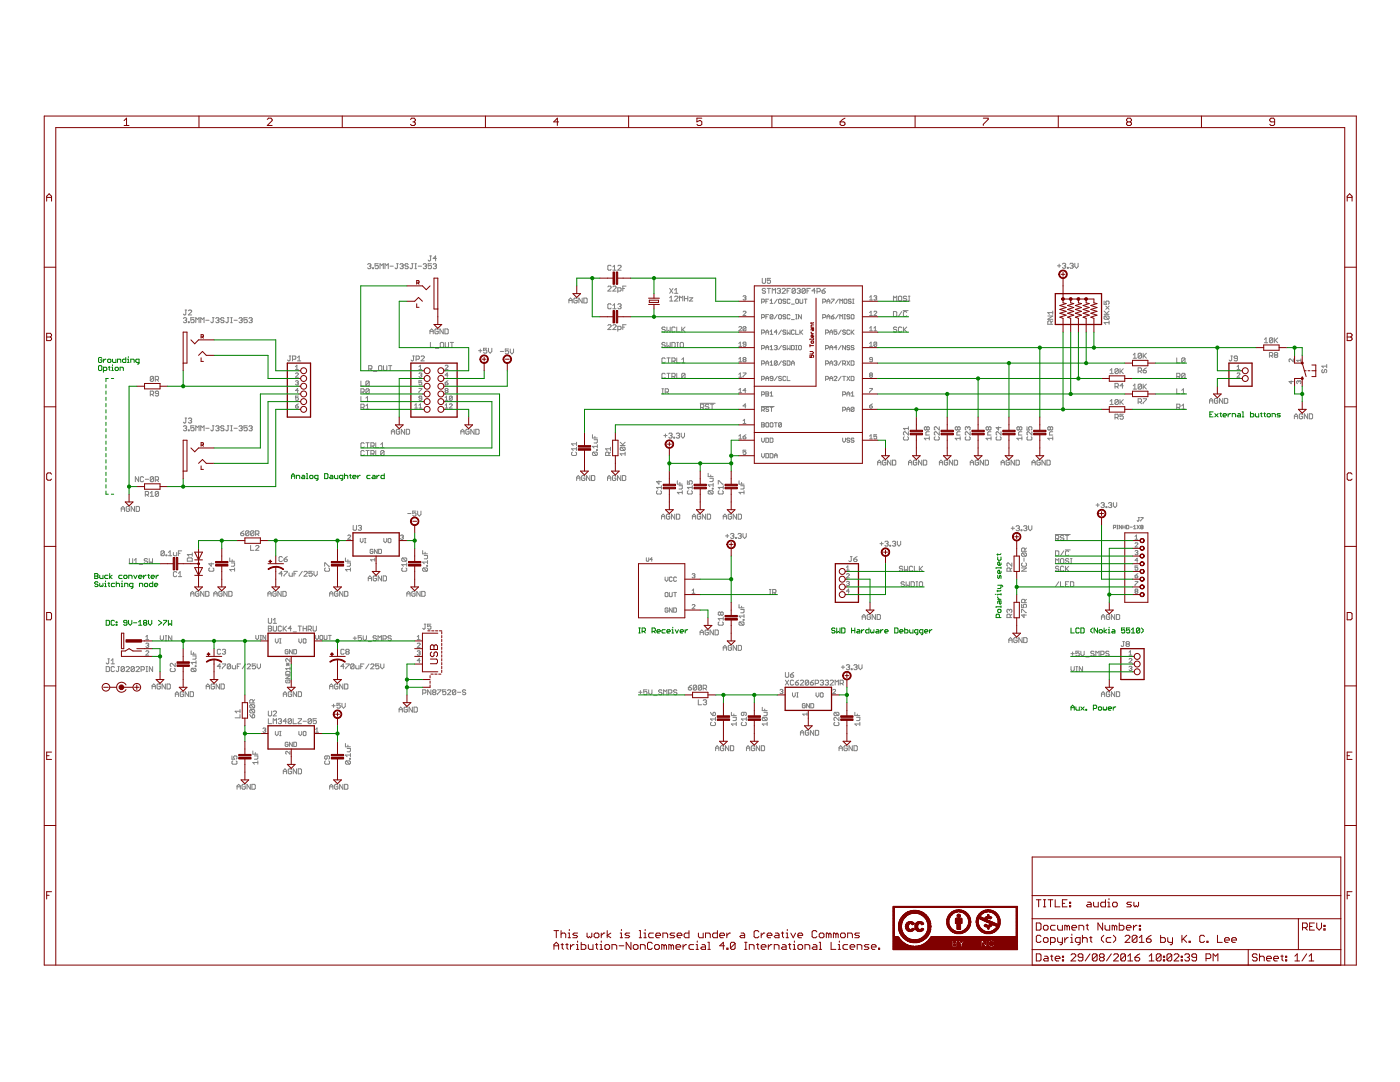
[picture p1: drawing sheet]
<svg xmlns="http://www.w3.org/2000/svg" width="279mm" height="216mm" viewBox="0 0 279 216" stroke-linecap="round" stroke-linejoin="round" font-family="sans-serif">
<g fill="none" stroke="#808080" stroke-width=".2">
<path d="M73.4 52.8l.1-.2h.4l.1 .2-.1 .3M73.7 53.1h.2M73.9 53.1l.1 .2-.1 .3h-.4l-.1-.2M74.4 53.4h.1v.2h-.1zM75.5 52.6h-.7v.5l.6-.1 .1 .4-.1 .2h-.4l-.2-.2M75.8 53.6v-1l.4 .4 .3-.4v1M76.8 53.6v-1l.4 .4 .3-.4v1M77.8 53.1h.7M79.1 52.6h.4M79.3 52.6v.8l-.2 .2-.3-.2M79.8 52.8l.2-.2h.3l.2 .2-.2 .3M80.1 53.1h.2"/>
<path d="M80.3 53.1l.2 .2-.2 .3h-.3l-.2-.2M81.5 52.8l-.2-.2h-.3l-.2 .2 .2 .3h.3l.2 .2-.2 .3h-.3l-.2-.2M82.1 52.6h.4M82.3 52.6v.8l-.2 .2-.3-.2M82.8 52.6h.3M82.8 53.6h.3M83 52.6v1M83.5 53.1h.6M84.5 52.8l.1-.2h.3l.2 .2-.2 .3M84.8 53.1h.1M84.9 53.1l.2 .2-.2 .3h-.3l-.1-.2M85.8 51.1h.3"/>
<path d="M85.9 51.1v.8l-.1 .2-.4-.2M86.1 52.6h-.7v.5l.4-.1 .3 .1v.3l-.2 .2h-.3l-.2-.2M86.4 52.8l.2-.2h.3l.2 .2-.2 .3M86.8 53.1h.1M86.9 53.1l.2 .2-.2 .3h-.3l-.2-.2M87.1 51.6h-.7l.5-.5v1M113.5 60h.7M115.2 59.6l-.2-.1h-.3l-.2 .1v.7l.5 .2 .2-.2v-.3h-.3M116.2 59.5v1l-.7-1v1M116.5 59.5h.5l.2 .1v.7l-.2 .2h-.5zM121.3 57.3l.2-.2h.3l.2 .2v.1l-.7 .7h.7M122 53.1l-.2-.2-.5 .2v.6l.2 .2h.3l.2-.2"/>
<path d="M122.3 57.3l.2-.2h.3l.2 .2v.1l-.7 .7h.7M122.3 53.9h.7M122.3 53.3l.3-.4v1M123.3 53.1l.2-.2 .5 .2v.2l-.7 .6h.7M123.3 58.1h.5l.2-.2v-.3l-.2-.2h-.5v1M124.3 57.6h.3M124.9 57.1h-.6v1M133.6 59.4l.4-.3v1M133.6 57.6l.7 .9M134.3 57.6l-.7 .9M134.6 58.5h.7M134.6 59.2l.2-.1 .5 .1v.2l-.7 .7h.7"/>
<path d="M134.6 57.9l.4-.3v.9M136.6 59.1v1M136.6 59.6h.7M137.3 59.1v1M137.6 59.4h.7l-.7 .7h.7M148.3 59.2l.4-.2 .2 .2-.2 .2M148.6 59.4h.1M148.7 59.4l.2 .2-.2 .3-.4-.2M152.1 55.5v.9l.2 .1h.3l.2-.1v-.9M152.8 57.7l-.2-.1h-.3l-.2 .1 .2 .3h.3l.2 .2-.2 .3-.5-.1M153.1 57.6h.7M153.4 59.7h-.6v.8"/>
<path d="M153.4 57.6v.9M153.7 60l.3-.3v.8M153.8 55.5h-.7v.5l.5-.1 .2 .1v.4l-.2 .1h-.3l-.2-.1M154.1 58.5v-.9l.3 .3 .4-.3v.9M155.1 57.7l.2-.1h.3l.2 .1-.2 .3M155.1 59.7l-.6 .8M155.4 58h.2M155.5 59.7l.5 .1v.6l-.2 .1-.4-.1v-.6zM155.6 58l.2 .2-.2 .3-.5-.1M156.1 57.7l.2-.1h.3l.1 .1-.6 .8h.6M156.8 59.8l-.4-.1-.1 .3 .4 .1 .1 .3-.1 .1-.4-.1M157.1 58h.3"/>
<path d="M157.7 59.8l-.2-.1-.4 .1v.6l.1 .1 .5-.1M157.7 57.6h-.6v.9M158.7 57.7v.7l-.1 .1-.5-.1M158.7 57.7l-.1-.1h-.4l-.1 .1v.7M158.7 57.7l-.6 .7M158.8 59.8l.1-.1 .5 .1v.6l-.2 .1-.4-.1zM159.1 57.7l.1-.1h.4l.1 .1-.1 .3M159.4 58h.2M159.6 58l.1 .2-.1 .3-.5-.1M159.6 59.7v.7l.2 .1 .4-.1v-.7M160.5 59.7h.6M160.7 57.7v.7l-.2 .1-.4-.1"/>
<path d="M160.7 57.7l-.2-.1h-.3l-.1 .1v.7M160.7 57.7l-.6 .7M160.8 59.7v.8M161.1 58h.3M161.7 57.6h-.6v.9M162.7 58h-.6l.4-.4v.9M163 58.2h.5l.2-.2v-.3l-.2-.1h-.5v.9M164 58h.5l.2 .4-.5 .1zM164.7 57.6l-.7 .4M165.9 59.7h.6l-.6 .8M167.3 59.7l-.5 .8M168.6 59.7l.4 .1v.6l-.1 .1-.5-.1v-.6z"/>
<path d="M169.9 59.8l-.2-.1-.4 .1 .1 .3 .5 .2-.2 .2-.4-.1M170.2 59.7h.2M170.3 59.7v.8M173.5 59.3l.3-.3v.9M173.5 59.9h.6M174.4 59.2l.4-.2 .2 .2-.2 .2M174.7 59.4h.1M174.8 59.4l.2 .2-.2 .3-.4-.2M179.3 59.2l.2-.1 .5 .1v.7l-.2 .2h-.3l-.2-.2zM181 59.2l-.2-.1-.5 .1 .1 .4h.4l.2 .2-.2 .3h-.4l-.1-.2M181.3 59.1h.3M181.4 59.1v1"/>
<path d="M211 53h.7M211.4 52.7v.7M212 52.7l.2-.2h.3l.2 .2-.2 .3M212.4 53h.1M212.5 53l.2 .2-.2 .3h-.3l-.2-.1M213 53.4h.2v.1h-.2zM213.5 52.7l.2-.2h.3l.2 .2-.2 .3M213.8 53h.2M214 53l.2 .2-.2 .3h-.3l-.2-.1M214.5 52.5v.7l.3 .3 .4-.3v-.7M30 78.7h.5l.1-.2v-.3l-.1-.2h-.5v1M30.3 78.7l.3 .3"/>
<path d="M30.6 75.3v.6l-.1 .2h-.3l-.2-.2M30.6 75.3l-.1-.2h-.3l-.2 .2v.6M30.6 75.3l-.6 .6M31 75.8h.5l.1-.2v-.3l-.1-.2h-.5v1M31.3 75.8l.3 .3M31.6 78.5h-.4l-.2-.1 .2-.4 .4 .2v.6l-.1 .2h-.3l-.2-.2M36.6 63.6l.2-.2h.3l.2 .2-.2 .3M36.9 63.9h.2M36.9 61.9h.4M37.1 63.9l.2 .2-.2 .3h-.3l-.2-.2M37.1 61.9v.8l-.2 .1-.3-.1M37.6 64.2h.2v.2h-.2z"/>
<path d="M37.6 62l.2-.1 .4 .1v.2l-.6 .6h.6M38.7 63.4h-.6v.5l.5-.2 .1 .5-.1 .2h-.4l-.1-.2M39.1 64.4v-1l.3 .3 .3-.3v1M40.1 64.4v-1l.3 .3 .3-.3v1M41.1 63.9h.6M42.4 63.4h.3M42.5 63.4v.8l-.1 .2-.3-.2M43.1 63.6l.1-.2h.3l.2 .2-.2 .3M43.4 63.9h.1M43.5 63.9l.2 .2-.2 .3h-.3l-.1-.2M44.7 63.6l-.2-.2h-.3l-.2 .2 .2 .3 .5 .2-.2 .3h-.3l-.2-.2M45.4 63.4h.3"/>
<path d="M45.5 63.4v.8l-.1 .2-.4-.2M46 63.4h.4M46 64.4h.4M46.2 63.4v1M46.7 63.9h.6M47.7 63.6l.2-.2h.3l.1 .2-.1 .3M48 63.9h.2M48.2 63.9l.1 .2-.1 .3h-.3l-.2-.2M49.3 63.4h-.6v.5l.5-.2 .1 .2v.3l-.1 .2h-.4l-.1-.2M49.7 63.6l.1-.2h.4l.1 .2-.1 .3M50 63.9h.2M50.2 63.9l.1 .2-.1 .3h-.4l-.1-.2"/>
<path d="M57.7 71h.4M57.9 71v.8l-.2 .2-.3-.2M58.4 71.7h.5l.1-.5-.1-.2h-.5v1M59 76.1l.4-.1 .1 .1-.1 .3M59 74.6l.1-.2 .4 .2-.5 .7h.5M59 73.2l.2-.3v.8M59 73.7h.5M59.2 76.4h.2M59.4 72h.6M59.4 71.4l.3-.4v1M59.4 76.4l.1 .1-.1 .3-.4-.1M59.5 79h-.5v.5l.4-.2 .1 .5-.1 .1-.4-.1"/>
<path d="M59.5 77.9h-.5l.4-.4v.9M72 76v1h.7M72 78.2h.5l.2-.1v-.4l-.2-.1h-.5v.9M72 79.1v1h.7M72.3 78.2l.4 .3M73 79.4l.3-.3v1M73.6 73.6h.5l.1-.2v-.3l-.1-.1h-.5v.9M73.7 77.7l-.2-.1h-.3l-.2 .1v.7M73.7 77.7v.7l-.2 .1-.5-.1M73.7 76.2v.7l-.2 .1h-.3l-.2-.1M73.7 76.2l-.2-.2h-.3l-.2 .2v.7M73.7 76.2l-.7 .7"/>
<path d="M73.7 77.7l-.7 .7M73.9 73.6l.3 .3M74.5 74.1h.7M75.5 73.1l.2-.1 .5 .1v.7l-.1 .1h-.4l-.2-.1zM76.5 73v.8l.2 .1h.3l.2-.1v-.8M77.5 73h.7M77.9 73v.9M82.4 71h.3M82.5 71v.8l-.1 .2-.4-.2M83 71.7h.5l.2-.2v-.3l-.2-.2h-.5v1M83.6 74.6l.4-.2 .2 .2-.2 .2M83.6 77.5h.6l-.6 .9"/>
<path d="M83.6 73.7h.6M83.6 73.2l.3-.3v.8M83.9 74.8h.1M84 74.8l.2 .2-.2 .3-.4-.2M84 71.2l.2-.2 .5 .2v.2l-.7 .6h.7M84.2 76h-.6v.4l.3-.2 .3 .2-.2 .4-.4-.1M84.2 79.5l-.6-.2 .2-.3 .4 .2v.6l-.2 .1-.4-.1M85.8 66.6v-.6l.3-.4 .4 .4v.6M85.8 66.1h.7M85.9 68.3v1h.7M86.9 69.5h.6M87.5 65.8l-.2-.2h-.3l-.2 .2v.7l.5 .1 .2-.1v-.4h-.4"/>
<path d="M87.9 68.5l.1-.2h.4l.1 .2v.7l-.1 .1h-.4l-.1-.1zM88.5 65.6v1l-.7-1v1M88.8 65.6h.5l.2 .2v.7l-.2 .1h-.5zM88.8 73l.2-.1 .4 .1-.6 .7h.6M88.8 76.4h.5l.1 .3-.4 .1zM88.8 79.9h.6M88.8 79.3l.3-.3v.9M88.9 68.3v.9l.1 .1h.4l.1-.1v-.9M89 77.9h.3M89 77.9l-.2-.1 .2-.3 .4 .1-.1 .3M89 77.9l-.2 .2 .2 .3 .4-.2-.1-.3M89.4 74.8h-.6l.5-.4v.9"/>
<path d="M89.4 76l-.6 .4M89.9 68.3h.6M90.2 68.3v1M90.3 79.2l-.5-.2-.1 .2v.6M90.3 79.2v.6l-.2 .1-.4-.1M90.3 79.2l-.6 .6M95.5 70h.7M95.8 69.7v.6M97.2 69.5h-.7v.5l.3-.2 .4 .2-.2 .5-.5-.2M97.5 69.5v.6l.3 .4 .3-.4v-.6M99.8 70.1h.7M101.5 69.6h-.7v.5l.4-.1 .3 .1-.2 .5h-.3l-.2-.1"/>
<path d="M101.8 69.6v.7l.4 .3 .3-.3v-.7M113.5 60.5v-.7l.4-.3 .3 .3v.7M121.3 65l.2-.2h.3l.2 .2-.7 .8h.7M122 60.8l-.2-.2h-.3l-.2 .2v.6l.2 .2h.3l.2-.2M122.3 65l.2-.2h.3l.2 .2-.7 .8h.7M122.3 61l.3-.4v1M122.3 61.6h.7M123.3 60.8l.2-.2h.3l.2 .2-.2 .3M123.3 65.8h.5l.2-.2v-.3l-.2-.2h-.5v1M123.6 61.1h.2M123.8 61.1l.2 .2-.2 .3h-.3l-.2-.2M124.3 65.3h.3"/>
<path d="M124.9 64.8h-.6v1M132.1 78.5h.3M132.1 77.6h.3M132.3 77.6v.9M132.8 74.7l-.2-.2h-.3l-.2 .2v.6l.2 .2h.3l.2-.2M132.8 71.6l-.2-.2h-.3l-.2 .2v.6l.2 .2 .5-.2M132.8 65.4l-.2-.1-.5 .1 .2 .3h.3l.2 .2-.2 .3-.5-.1M132.8 68.5l-.2-.2h-.3l-.2 .4 .2 .1h.3l.2 .4-.2 .1h-.3l-.2-.1M132.8 78.2h.4l.2-.1v-.4l-.2-.1h-.4v.9M133.1 65.3v.9l.3-.3 .4 .3v-.9M133.1 68.3v1l.3-.3 .4 .3v-1M133.1 71.4h.7"/>
<path d="M133.1 74.5h.7M133.1 78.2l.3 .3M133.4 71.4v1M133.4 74.5v1M133.6 60.1h.7M134.1 68.3h.5l.1 .2v.7l-.1 .1h-.5zM134.1 72.1h.5l.1-.2v-.3l-.1-.2h-.5v1M134.1 75.1h.5l.1-.1v-.3l-.1-.2h-.5v1M134.4 72.1l.3 .3M134.4 75.1l.3 .4M134.7 65.4l-.1-.1-.5 .1v.7l.1 .1 .5-.1M135.1 69.3h.3"/>
<path d="M135.1 68.3h.3M135.1 65.3v.9h.6M135.1 71.4v1h.6M135.1 74.5v1h.6M135.2 68.3v1M135.6 60.1v-1l.4 .3 .3-.3v1M135.7 68.5l.2-.2h.3l.2 .2v.7l-.2 .1h-.3l-.2-.1zM136.1 72.4h.6M136.1 71.7l.3-.3v1M136.1 65.3v.9M136.2 65.7l.5 .5M136.7 74.7l-.6 .6"/>
<path d="M136.7 74.7l-.1-.2h-.4l-.1 .2v.6M136.7 74.7v.6l-.1 .2h-.4l-.1-.2M136.7 65.3l-.6 .6M147.4 65.3l.2-.1 .4 .1-.6 .7h.6M147.4 75.3h.6M147.4 78.4h.6M147.4 72.2h.6M147.4 69.1h.6M147.4 74.7l.3-.3v.9M147.4 68.5l.3-.2v.8M147.4 71.6l.3-.3v.9M147.4 77.8l.3-.3v.9"/>
<path d="M148.3 74.4h.6l-.6 .9M148.3 62.3l.1-.2 .5 .2-.6 .6h.6M148.4 71.8l-.1-.2 .1-.3 .5 .2-.2 .3M148.4 71.8l-.1 .1 .1 .3 .5-.1-.2-.3M148.4 71.8h.3M148.9 65.3l-.5-.1-.1 .1v.6M148.9 68.7h-.5l-.1-.2 .1-.2 .5 .1v.6l-.2 .1-.4-.1M148.9 77.9h-.6l.4-.4v.9M148.9 65.3v.6l-.2 .1-.4-.1M148.9 65.3l-.6 .6M152 69.5h.4l.1-.1-.1-.5h-.4v.9M152 60.3h.4l.1-.2-.1-.4h-.4v.8"/>
<path d="M152 63.4h.4l.1-.2-.1-.4h-.4v.8M152 66.4h.4l.1-.1-.1-.5h-.4v.9M152 72.6l.5-.1-.1-.5h-.4v.9M152 75.7h.4l.1-.2-.1-.4h-.4v.8M152 78.7h.4l.1-.4-.5-.1v.8M152.8 78.2l.6 .1-.1 .7h-.5zM152.8 78.6h.5M152.8 75.5h.6M152.8 72.5h.6M152.8 69.4h.6M152.8 66.3h.6M152.8 63.2h.3"/>
<path d="M152.8 60.1h.3M152.8 66.7v-.6l.3-.3 .3 .3v.6M152.8 69.8v-.6l.3-.3 .3 .3v.6M152.8 72.9v-.6l.3-.3 .3 .3v.6M152.8 75.9v-.5l.3-.3 .3 .3v.5M153.4 62.8h-.6v.8M153.7 69.8h.6M153.7 79h.6M153.7 72.9h.6M153.7 66.7h.6M153.7 60.5h.6M153.7 72.3l.3-.3v.9"/>
<path d="M153.7 66.1l.3-.3v.9M153.7 69.2l.3-.3v.9M153.7 78.5l.3-.3v.8M154.3 75.5h-.5l-.1-.1 .1-.3 .5 .1v.6l-.2 .1-.4-.1M154.3 62.9l-.5-.1-.1 .1v.6M154.3 62.9v.6l-.2 .1-.4-.1M154.3 62.9l-.6 .6M154.5 69.1l.5-.2 .1 .2-.1 .3M154.8 69.4h.2M155 69.4l.1 .1-.1 .3-.5-.2M155.1 72.2l-.4-.2-.2 .2v.5M155.1 72.2v.5l-.1 .2-.5-.2"/>
<path d="M155.1 66.3h-.6l.5-.5v.9M155.1 75.1l-.6 .8M155.1 72.2l-.6 .5M155.1 62.8l-.6 .8M155.5 62.8l.5 .1v.6l-.2 .1-.4-.1v-.6zM156 75.2l-.5-.1-.1 .3 .4 .1 .2 .3-.2 .1-.4-.1M156 72l-.6 .9M156 68.9l-.6 .9M156 65.8l-.6 .9M156.8 69.1l-.1-.2-.4 .2 .1 .3 .4 .1-.1 .3-.4-.2M156.8 75.2l-.1-.1-.4 .1 .1 .7 .4-.1M156.8 72.2l-.1-.2-.4 .2 .1 .3 .4 .1-.1 .3-.4-.2"/>
<path d="M156.8 66l-.1-.2-.4 .2 .1 .3 .4 .1-.1 .3-.4-.1M156.8 62.9l-.1-.1-.4 .1 .1 .3 .4 .2-.1 .2-.4-.1M157.1 72h.4l.2 .2v.5l-.2 .2h-.4zM157.1 75.1v.8h.6M157.1 65.8v.9l.3-.3 .3 .3v-.9M157.1 68.9v.9l.3-.3 .3 .3v-.9M157.7 62.9l-.2-.1-.4 .1 .1 .7 .5-.1M157.9 68.9h.5l.1 .2v.5l-.1 .2h-.5zM157.9 72.5h.6M157.9 72.9v-.6l.3-.3 .3 .3v.6M157.9 63.8h.6M157.9 60.7h.6"/>
<path d="M158.5 66l-.1-.2-.5 .2v.6l.2 .1 .4-.1M158.8 69.8h.3M158.8 68.9h.3M158.8 65.8v.9h.6M158.8 62.8h.3M158.8 63.6h.3M158.9 62.8v.8M158.9 68.9v.9M159.4 69.1l.1-.2 .4 .2v.5l-.1 .2-.4-.2zM159.6 65.8v.9M159.8 66.3l.4 .4M159.9 62.8v.8l-.5-.8v.8"/>
<path d="M160.2 65.8l-.6 .6M164.2 60.3h.4l.2-.5-.2-.1h-.4v.8M164.2 63.4h.4l.2-.5-.2-.1h-.4v.8M164.8 69.5h.4l.1-.1-.1-.5h-.4v.9M164.8 66.4h.4l.1-.1-.1-.5h-.4v.9M164.8 72.6l.5-.1-.1-.5h-.4v.9M164.8 75.7h.4l.1-.2-.1-.4h-.4v.8M165 60.5v-.5l.3-.3 .3 .3v.5M165 63.6v-.5l.3-.3 .3 .3v.5M165 63.2h.6M165 60.1h.6M165.6 66.7v-.6l.3-.3 .3 .3v.6"/>
<path d="M165.6 69.8v-.6l.3-.3 .3 .3v.6M165.6 72.9v-.6l.3-.3 .3 .3v.6M165.6 75.9v-.5l.3-.3 .3 .3v.5M165.6 75.5h.6M165.6 72.5h.6M165.6 69.4h.6M165.6 66.3h.6M165.9 63.2h.4l.2 .3-.5 .1zM166.5 72.2l.4-.2 .1 .2-.1 .3M166.5 75.2l.1-.1 .4 .1-.5 .7h.5M166.5 62.8l-.6 .4M166.8 72.5h.1"/>
<path d="M166.9 72.5l.1 .1-.1 .3-.4-.2M167 69.4h-.5l.4-.5v.9M167 65.8h-.5v.5l.3-.2 .2 .2-.1 .4-.4-.1M167.3 62.8l-.5 .8M167.6 60.5v-.8l.3 .3 .3-.3v.8M167.6 63.6v-.8l.3 .3 .3-.3v.8M167.9 75.1l-.6 .8M167.9 72l-.6 .9M167.9 68.9l-.6 .9M167.9 65.8l-.6 .9M168.2 72.6h.4l.1-.4-.1-.2h-.4v.9M168.2 75.1h.5"/>
<path d="M168.2 78.7h.4l.1-.4-.5-.1v.8M168.4 75.1v.8M168.4 72.6l.3 .3M168.4 62.8h.3M168.4 63.6h.3M168.6 62.8v.8M168.7 66l-.4-.2-.1 .3 .4 .2 .1 .3-.1 .1-.4-.1M168.7 68.9v.9l-.5-.9v.9M169 79v-.5l.3-.3 .3 .3v.5M169 78.6h.6M169 75.1l.6 .8M169 72l.6 .9"/>
<path d="M169.6 69.1l-.4-.2-.2 .3 .4 .2 .2 .2-.2 .2-.4-.2M169.6 62.9l-.4-.1-.2 .3 .4 .1 .2 .3-.2 .1-.4-.1M169.6 66l-.2-.2-.4 .2v.6l.2 .1 .4-.1M169.6 75.1l-.6 .8M169.6 72l-.6 .9M169.9 65.8v.9M169.9 72h.4l.1 .2v.5l-.1 .2h-.4zM169.9 75.1h.4l.1 .1v.6l-.1 .1h-.4zM169.9 79h.5M169.9 78.5l.3-.3v.8M170 62.8l.4 .1v.6l-.1 .1-.4-.1v-.6zM170 66.3l.4 .4"/>
<path d="M170.2 60.5h.2M170.4 69.1l-.4-.2-.1 .3 .4 .2 .1 .2-.1 .2-.4-.2M170.4 65.8l-.5 .6M173.5 65.5l.3-.3v.8M173.5 77.5h.6l-.6 .9M173.5 68.5l.3-.2v.8M173.5 62.4l.3-.3v.8M173.5 69.1h.6M173.5 66h.6M173.5 62.9h.6M173.7 74.8l-.2 .2 .2 .3 .4-.2-.1-.3M173.7 74.8l-.2-.1 .2-.3 .4 .2-.1 .2"/>
<path d="M173.7 74.8h.3M174.1 71.8h-.4l-.2-.2 .2-.3 .4 .2v.6l-.1 .1-.5-.1M174.4 62.3l.1-.2 .5 .2-.6 .6h.6M174.4 66h.6M174.4 65.5l.3-.3v.8M175 68.4l-.2 .7-.4-.1M175 68.4l-.5-.1-.1 .7M175 68.4l-.6 .6M178.3 62.2h.5l.2 .1v.7l-.2 .2h-.5zM178.3 60.1v-1l.3 .3 .4-.3v1M179 65.4l-.2-.1-.5 .1 .2 .3h.3l.2 .2-.2 .3-.5-.1M180 65.4l-.2-.1-.5 .1v.7l.2 .1 .5-.1"/>
<path d="M180 62.2l-.7 1M180.2 62h1M180.3 65.3v.9M180.4 65.7l.6 .5M181 65.3l-.7 .6M181 62.3l-.2-.1h-.4l-.1 .1v.7l.1 .2h.4l.2-.2M181.3 60.1h.3M209.1 63.1h1l-1 .6h1M209.8 64.7v-.5l-.2-.2h-.3l-.2 .2v.5h1M210.1 62.1v.6M210.1 64l-.3 .4M210.1 62.4h-1l.3 .3"/>
<path d="M220.3 60.1v.6h.6l-.2-.3 .2-.3h.3l.1 .1v.4l-.1 .1M220.3 62.7h1M220.3 62.1l.7 .6M220.5 63.1l-.2 .1v.3l.2 .2h.7M220.5 63.1h.7l.1 .1v.3l-.1 .2M220.5 63.1l.7 .6M220.7 61.1l.6 .6M221.3 62.1l-.4 .4M221.3 64.4h-1l.4 .3M221.3 64v.7M221.3 61.1l-.6 .6M221.5 73.9l.4-.3v.9"/>
<path d="M221.5 74.5h.7M222.5 77.2h.5l.2-.2v-.3l-.2-.2h-.5v1M222.9 77.2l.3 .3M223.2 73.7v.7l-.2 .1h-.3l-.2-.1M223.2 73.7l-.2-.1-.5 .1v.7M223.2 79.9l-.2-.2-.5 .2v.7M223.2 79.9v.7l-.2 .1-.5-.1M223.2 73.7l-.7 .7M223.2 79.9l-.7 .7M223.5 73.6v.9M223.5 79.7v1M223.7 74.1l.5 .4"/>
<path d="M224.2 73.6l-.7 .6M224.2 79.7l-.7 .7M224.2 77h-.7l.5-.5v1M226.2 70.8l.3-.3v1M226.2 77l.3-.4v1M226.2 71.5h.6M226.2 77.6h.6M227.1 74.1h.5l.2-.2v-.3l-.2-.2h-.5v1M227.5 74.1l.3 .3M227.8 76.8v.7l-.2 .1h-.3l-.2-.1M227.8 70.7v.6l-.2 .2h-.3l-.2-.2M227.8 70.7l-.2-.2h-.3l-.2 .2v.6"/>
<path d="M227.8 76.8l-.2-.2h-.3l-.2 .2v.7M227.8 70.7l-.7 .6M227.8 76.8l-.7 .7M228.1 70.5v1M228.1 73.9h.5l.2 .3-.2 .2h-.3l-.2-.2zM228.1 76.6v1M228.1 79.6h.7l-.7 1M228.3 71l.5 .5M228.3 77.1l.5 .5M228.8 70.5l-.7 .6M228.8 76.6l-.7 .7M228.8 73.4l-.7 .5"/>
<path d="M234.8 77.6v.9h.7M234.8 71.4v1h.7M234.8 75.1h.6l.1-.1-.1-.5h-.6v1M235.2 75.1l.3 .4M235.8 78.5h.7M235.8 77.9l.4-.3v.9M236.5 71.6v.6l-.2 .2-.5-.2M236.5 71.6l-.2-.2h-.3l-.2 .2v.6M236.5 74.7l-.2-.2h-.3l-.2 .2v.6M236.5 74.7v.6l-.2 .2h-.3l-.2-.2M236.5 71.6l-.7 .6M236.5 74.7l-.7 .6"/>
<path d="M241.4 80h.6M243 79.7l-.1-.2h-.4l-.1 .2v.6l.1 .2 .5-.2v-.3h-.3M244 79.5v1l-.6-1v1M244.3 79.5h.6l.1 .2v.6l-.1 .2h-.6zM245.6 71h.4M245.8 71v.8l-.2 .2-.3-.2M246.9 73.7h.5M246.9 74.6l.1-.2 .4 .2-.5 .7h.5M246.9 73.2l.3-.3v.8M247 71.5h-.5l-.2-.1 .2-.4 .5 .2v.6l-.2 .2h-.3l-.2-.2M252.3 67.7l.4-.3v1M252.3 68.4h.7"/>
<path d="M253.3 71h.5l.2-.2v-.3l-.2-.2h-.5v1M253.7 71l.3 .3M254 67.6v.6l-.2 .2h-.3l-.2-.2M254 67.6l-.5-.2-.2 .2v.6M254 67.6l-.7 .6M254.3 67.4v1M254.5 70.8l-.2-.1 .2-.4h.3l.2 .2-.2 .3M254.5 70.8l-.2 .2 .2 .3 .5-.1-.2-.4M254.5 67.9l.5 .5M254.5 70.8h.3M255 67.4l-.7 .7M257.7 76v.6l-.4-.5h.8"/>
<path d="M258.1 71.6v.6l-.7-.6-.1 .2 .1 .4M259.2 76.1l-.1-.1-.3 .1 .1 .5M259.2 76.1l.2-.1 .2 .1-.1 .5M259.2 76.1v.2M259.6 71.9h-.8l.3 .3M259.6 71.6v.6M263.9 73.7l-.1 .2 .1 .5 .4-.2v-.3l.2-.2 .3 .2v.3l-.2 .2M264.8 72.7v.7M264.8 73.1h-1l.3 .3M27.7 95.1v1l-.7-1v1M28.7 95.3l-.2-.2h-.3l-.2 .2v.6l.2 .2h.3l.2-.2M29 98.7h.5l.2-.1v-.4l-.2-.1h-.5v.9"/>
<path d="M29 95.6h.7M29.3 98.7l.4 .3M30 98.4l.3-.3v.9M30 99h.6M30.6 95.3v.6l-.1 .2h-.3l-.2-.2M30.6 95.3l-.1-.2h-.3l-.2 .2v.6M30.6 95.3l-.6 .6M31 95.8h.5l.1-.2v-.3l-.1-.2h-.5v1M31.3 95.8l.3 .3M31.6 98.2l-.1-.1-.5 .1v.7M31.6 98.2v.7l-.1 .1h-.3l-.2-.1M31.6 98.2l-.6 .7"/>
<path d="M36.6 85.1l.2-.1h.3l.2 .1-.2 .3M36.9 85.4h.2M36.9 83.4h.4M37.1 85.4l.2 .2-.2 .4h-.3l-.2-.2M37.1 83.4v.8l-.2 .2-.3-.2M37.6 85.8h.2v.2h-.2zM37.6 83.6l.2-.2h.3l.1 .2-.1 .3M37.9 83.9h.2M38.1 83.9l.1 .2-.1 .3h-.3l-.2-.2M38.7 85h-.6v.4l.3-.1 .3 .1-.1 .6h-.4l-.1-.2M39.1 86v-1l.3 .3 .3-.3v1M40.1 86v-1l.3 .3 .3-.3v1"/>
<path d="M41.1 85.4h.6M42.4 85h.3M42.5 85v.8l-.1 .2-.3-.2M43.1 85.1l.1-.1h.3l.2 .1-.2 .3M43.4 85.4h.1M43.5 85.4l.2 .2-.2 .4h-.3l-.1-.2M44.7 85.1l-.2-.1h-.3l-.2 .1 .2 .3h.3l.2 .2-.2 .4h-.3l-.2-.2M45.4 85h.3M45.5 85v.8l-.1 .2-.4-.2M46 85h.4M46 86h.4M46.2 85v1"/>
<path d="M46.7 85.4h.6M47.7 85.1l.2-.1h.3l.1 .1-.1 .3M48 85.4h.2M48.2 85.4l.1 .2-.1 .4h-.3l-.2-.2M49.3 85h-.6v.4l.3-.1 .3 .1v.4l-.1 .2h-.4l-.1-.2M49.7 85.1l.1-.1h.4l.1 .1-.1 .3M50 85.4h.2M50.2 85.4l.1 .2-.1 .4h-.4l-.1-.2M59 81h.4l.1 .3-.4 .1zM59.5 80.6l-.5 .4M72 81.3h.5l.2-.1v-.4l-.2-.2h-.5v1M72.3 81.3l.4 .3"/>
<path d="M72.7 90.1l-.2-.2h-.3l-.2 .2v.6l.2 .2h.3l.2-.2M72.7 88.5l-.2-.2h-.3l-.2 .2v.7l.2 .1h.3l.2-.1M73 89.9h.7M73 81.6h.7M73 80.1h.7M73 81l.3-.4v1M73 88.3h.7M73.3 88.3v1M73.3 89.9v1M74 89h.5l.2-.2v-.3l-.2-.2h-.5v1M74 90.6h.5l.2-.2v-.3l-.2-.2h-.5v1M74.3 89l.4 .3"/>
<path d="M74.3 90.6l.4 .3M75 88.3v1h.7M75 89.9v1h.7M76 89.3h.6M76 88.7l.3-.4v1M76.6 90.1l-.1-.2h-.3l-.2 .2v.6M76.6 90.1v.6l-.1 .2h-.3l-.2-.2M76.6 90.1l-.6 .6M78.1 86.6v-.6l.3-.3 .4 .3v.6M78.1 86.1h.7M79.8 85.8l-.2-.1h-.3l-.2 .1v.7l.2 .1 .5-.1v-.4h-.4M80.8 85.7v.9l-.7-.9v.9"/>
<path d="M81.1 85.7h.5l.1 .1v.7l-.1 .1h-.5zM82.8 80.9l.2-.3v.8M82.8 81.4h.5M83.6 81.4h.6M83.6 80.9l.3-.3v.8M88.8 81.4h.6M88.8 80.9l.3-.3v.8M89.7 80.7l.1-.1 .5 .1-.6 .7h.6M92 86.1h.6M92 86.6v-.6l.3-.3 .3 .3v.6M93.6 85.8l-.1-.1h-.4l-.1 .1v.7l.1 .1 .5-.1v-.4h-.3M94.6 85.7v.9l-.6-.9v.9"/>
<path d="M95 85.7h.4l.2 .1v.7l-.2 .1h-.4zM114.2 90.2l-.1 .2v.3l.1 .2h.7l.2-.2v-.3l-.2-.2M115.1 88.6h-1l.3 .3M115.1 89.6h-1l.3 .3M115.1 88.2v.7M115.1 89.2v.7M115.1 95.9v-.7l.3-.3 .3 .3v.7M115.1 95.4h.6M116.7 95.1l-.1-.2h-.4l-.1 .2v.6l.1 .2h.4l.1-.2v-.3h-.3M117.7 94.9v1l-.6-1v1M118 94.9h.6l.1 .2v.6l-.1 .2h-.6zM118.2 86.7v.7h1"/>
<path d="M118.4 90.2l-.2 .2v.3l.2 .2h.7M118.4 90.2h.7l.1 .2-.1 .5M118.4 90.2l.7 .7M118.6 87.7h.6v.5l-.1 .2h-.5M118.7 87.1v.3M119.1 89.7h.1v.2h-.1zM119.2 88.7v.7M119.2 89.1h-1l.4 .3M121.2 95.4h.7M121.2 95.9v-.7l.4-.3 .3 .3v.7M121.5 90.9v-.5l-.2-.2h-.3l-.1 .2v.5h.9M121.8 89.6h-.9l.3 .3"/>
<path d="M121.8 90.2l-.3 .4M121.8 89.2v.7M122.9 95.1l-.2-.2h-.3l-.2 .2v.6l.2 .2h.3l.2-.2v-.3h-.3M123.8 88.9h1M123.8 88.2l.6 .7M123.9 94.9v1l-.7-1v1M124 89.2l-.2 .2v.3l.2 .2h.6M124 89.2h.6l.2 .2-.2 .5M124 89.2l.6 .7M124.2 94.9h.5l.2 .2v.6l-.2 .2h-.5zM124.8 90.6h-1l.3 .3M124.8 90.2v.7"/>
<path d="M124.8 88.2l-.5 .5M131.2 97.9l-.2 .2v.3l.2 .2h.6l.2-.2-.2-.5M131.5 95.9v.7l-.5-.5h1M132 96.9v.7M132 97.3h-1l.3 .3M132.5 86.9h.6M132.8 86.6v.6M133.5 86.6l.1-.2h.4l.1 .2-.1 .3M133.8 86.9h.2M134 86.9l.1 .2-.1 .3h-.4l-.1-.2M134.5 87.2h.1v.2h-.1zM135 86.6l.1-.2h.4l.1 .2-.1 .3"/>
<path d="M135.2 95.9v.7h1M135.3 86.9h.2M135.5 86.9l.1 .2-.1 .3h-.4l-.1-.2M135.5 96.9h.7v.5l-.2 .2h-.5M135.7 96.3v.3M136 86.4v.7l.3 .3 .3-.3v-.7M136.2 98.3h-1l.3 .3M136.2 97.9v.7M137.2 95.9v.7h.5l-.2-.3 .2-.4h.3l.2 .2-.2 .5M137.4 97.9l-.2 .2v.3l.2 .2h.6l.2-.2-.2-.5M138.2 96.9v.7M138.2 97.3h-1l.3 .3"/>
<path d="M139.7 80.5h3M139.8 81.3h.5l.2-.1v-.4l-.2-.2h-.5v1M140.1 81.3l.4 .3M141.3 94.4v.7h1M141.5 80.8l-.2-.2h-.4l-.1 .4 .1 .2h.4l.2 .3-.2 .1h-.4l-.1-.1M141.5 97.9l-.2 .2v.3l.2 .2h.7M141.5 97.9h.7l.1 .2v.3l-.1 .2M141.5 97.9l.7 .7M141.7 95.4h.6v.5l-.1 .2h-.5M141.8 80.6h.6M141.8 94.8v.3M142.1 80.6v1"/>
<path d="M142.2 97.4h.1v.2h-.1zM142.3 96.4v.7M142.3 96.8h-1l.4 .3M143.3 96.6v-.7l1 .7M143.5 97.9l-.2 .2v.3l.2 .2h.7l.1-.2v-.3l-.1-.2M144.3 96.9v.7M144.3 97.3h-1l.4 .3M147.4 87l.3-.3v.9M147.4 87.6h.6M147.5 95.9v.7h1M147.8 96.9h.7v.5l-.2 .2h-.5M148 96.3v.3"/>
<path d="M148.3 87.2h.4l.2 .2-.5 .2zM148.3 83.9l.3-.2v.8M148.3 84.5h.6M148.5 97.9v.7M148.5 98.3h-1l.3 .3M148.9 89.8h-.6v.5l.3-.2 .3 .2-.2 .4-.4-.2M148.9 81h-.6l.4-.4v.8M148.9 86.7l-.6 .5M152 81.1h2.5M152 81.8h.4l.1-.1-.1-.4h-.4v.8M152 84.3l.5 .2-.1 .7h-.4zM152 87.4v.6l.3 .3 .2-.3v-.6"/>
<path d="M152 90.5v.6l.3 .3 .2-.3v-.6M152 84.8h.4M152.3 81.8l.2 .3M152.8 87.4h.5l.1 .2-.1 .7h-.5zM152.8 90.5l.6 .1-.1 .8h-.5zM153 84.3l.4 .2-.1 .7-.5-.2v-.5zM153.4 81.4l-.4-.1-.2 .2 .5 .2 .1 .3-.1 .1-.5-.1M153.7 87.4h.4l.2 .2v.5l-.2 .2h-.4zM153.7 81.3h.6M153.7 84.5l.1-.2 .5 .2v.5l-.2 .2-.4-.2zM153.7 90.5l.6 .1v.6l-.2 .2h-.4zM154 81.3v.8"/>
<path d="M154.5 91.4v-.6l.3-.3 .3 .3v.6M154.5 90.9h.6M154.5 84.3h.6M154.8 84.3v.9M156 84.5l-.2-.2-.4 .2v.5M156 84.5v.5l-.2 .2-.4-.2M156 84.5l-.6 .5M168.2 81.8h.4l.1-.4-.1-.1h-.4v.8M168.2 87.4v.6l.2 .3 .3-.3v-.6M169 82.1v-.6l.3-.2 .3 .2v.6M169 81.7h.6M169.6 87.6l-.4-.2-.2 .3 .4 .1 .2 .3-.2 .2-.4-.2"/>
<path d="M170.4 81.4l-.4-.1-.1 .1v.6M170.4 87.6l-.4-.2-.1 .3 .4 .1 .1 .3-.1 .2-.4-.2M170.4 81.4v.6l-.1 .1-.4-.1M170.4 81.4l-.5 .6M173.5 81h.5l.1 .3-.4 .1zM173.5 87l.3-.3v.9M173.5 87.6h.6M174.1 80.6l-.6 .4M175 86.7h-.6v.5l.3-.2 .3 .2-.2 .4-.4-.2M175.2 92.8v-.7l.3-.3 .3 .3v.7M175.2 92.3h.6M176.8 92l-.2-.2h-.3l-.2 .2v.6l.2 .2 .5-.2v-.3h-.3"/>
<path d="M177.8 91.8v1l-.7-1v1M178.1 91.8h.5l.2 .2v.6l-.2 .2h-.5zM180.5 87.1l-.2 .2v.3l.2 .2h.6l.2-.2v-.3l-.2-.2M181.3 86.1v.7l-.7-.7h-.1l-.2 .2v.3l.2 .2M181.3 85.2v.6M181.3 85.5h-1l.3 .3M181.3 92.3h.7M181.3 92.8v-.7l.3-.3 .4 .3v.7M183 92l-.2-.2h-.3l-.2 .2v.6l.2 .2 .5-.2v-.3h-.4M184 91.8v1l-.7-1v1M184.3 91.8h.5l.2 .2v.6l-.2 .2h-.5zM185 85.3l.1-.1 .4 .1v.3l-.2 .2-.3-.2"/>
<path d="M185 85.3l-.2-.1-.3 .1v.3l.1 .2 .4-.2M185 85.3v.3M185.5 86.1h-.5l-.2 .2v.5h.7M185.5 87.5h-1l.3 .3M185.5 87.1v.7M186.6 87.1l-.1 .2v.3l.1 .2h.7l.2-.2v-.3l-.2-.2M187.5 86.1v.7l-.7-.7-.3 .2v.3l.1 .2M187.5 85.2v.6l-.7-.6-.3 .1v.3l.1 .2M187.5 92.3h.6M187.5 92.8v-.7l.3-.3 .3 .3v.7M189.1 92l-.1-.2h-.4l-.1 .2v.6l.5 .2 .1-.2v-.3h-.3M190.1 91.8v1l-.6-1v1"/>
<path d="M190.5 91.8h.4l.2 .2v.6l-.2 .2h-.4zM191.1 85.3l-.1-.1-.4 .1v.3l.2 .2 .3-.2M191.1 85.3l.2-.1 .3 .1v.3l-.1 .2-.4-.2M191.1 85.3v.3M191.6 86.1h-.5l-.1 .2v.5h.6M191.6 87.5h-1l.4 .3M191.6 87.1v.7M192.8 87.1l-.2 .2 .2 .5h.6l.2-.2v-.3l-.2-.2M193.1 85.3l-.1-.1-.4 .1 .2 .5M193.1 85.3l.2-.1 .3 .1v.3l-.2 .2M193.1 85.3v.2M193.6 86.1v.7l-.6-.7h-.2l-.2 .2 .2 .5"/>
<path d="M193.6 92.3h.7M193.6 92.8v-.7l.4-.3 .3 .3v.7M195.3 92l-.2-.2h-.3l-.2 .2v.6l.5 .2 .2-.2v-.3h-.4M196.3 91.8v1l-.7-1v1M196.6 91.8h.5l.2 .2v.6l-.2 .2h-.5zM197.3 85.3l-.2-.1-.3 .1v.3l.2 .2 .3-.2M197.3 85.3l.1-.1 .4 .1v.3l-.2 .2-.3-.2M197.3 85.3v.3M197.8 86.1h-.5l-.2 .2v.5h.7M197.8 87.5h-1l.3 .3M197.8 87.1v.7M198.9 87.1l-.1 .2 .1 .5h.7l.2-.2v-.3l-.2-.2"/>
<path d="M199.3 85.2v.6l-.5-.5h1M199.8 86.1v.7l-.7-.7h-.2l-.1 .2 .1 .5M199.8 92.3h.6M199.8 92.8v-.7l.3-.3 .3 .3v.7M201.4 92l-.1-.2h-.3l-.2 .2v.6l.5 .2 .1-.2v-.3h-.3M202.4 91.8v1l-.6-1v1M202.8 91.8h.5l.1 .2v.6l-.1 .2h-.5zM203.4 85.3l-.1-.1-.4 .1v.3l.2 .2 .3-.2M203.4 85.3l.2-.1 .3 .1v.3l-.1 .2-.4-.2M203.4 85.3v.3M203.9 86.1h-.5l-.1 .2v.5h.6M203.9 87.5h-1l.4 .3"/>
<path d="M203.9 87.1v.7M205 85.2v.6h.4l-.1-.5 .1-.1h.4l.1 .1-.1 .5M205.1 87.1l-.1 .2 .1 .5h.7l.1-.2-.1-.5M205.9 86.1v.7l-.6-.7h-.2l-.1 .2 .1 .5M206 92.3h.6M206 92.8v-.7l.3-.3 .3 .3v.7M207.6 92l-.2-.2h-.3l-.2 .2v.6l.2 .2 .5-.2v-.3h-.3M208.6 91.8v1l-.7-1v1M208.9 91.8h.5l.2 .2v.6l-.2 .2h-.5zM209.6 85.3l.2-.1 .3 .1v.3l-.2 .2-.3-.2M209.6 85.3l-.2-.1-.3 .1v.3l.2 .2 .3-.2M209.6 85.3v.3"/>
<path d="M210.1 86.1h-.5l-.2 .2v.5h.7M210.1 87.5h-1l.3 .3M210.1 87.1v.7M221.5 80.1l.4-.4v1M221.5 80.7h.7M222.5 83.3h.5l.2-.2v-.3l-.2-.1h-.5v1M222.9 83.3l.3 .4M223.7 80.2l.5 .5M224.2 82.7h-.7v.4l.5-.1 .2 .1v.4l-.2 .2h-.3l-.2-.2M227.1 80.2h.5l.2-.1v-.4l-.2-.1h-.5v1M227.5 80.2l.3 .4M234.8 81.3h.6l.1-.1-.1-.6h-.6v1"/>
<path d="M235.2 81.3l.3 .3M235.8 81.6h.7M235.8 81l.4-.4v1M241.4 80.5v-.7l.3-.3 .3 .3v.7M258.3 83.6v-.7l.4-.3 .3 .3v.7M258.3 83.1h.7M260 82.7l-.2-.1h-.3l-.2 .1v.7l.2 .2h.3l.2-.2v-.3h-.3M261 82.6v1l-.7-1v1M261.3 82.6h.5l.2 .1v.7l-.2 .2h-.5zM24.2 102v-.6l.3-.4 .3 .4v.6M24.2 101.6h.6M25.8 111.5v.8l.2 .1h.3l.2-.1v-.8"/>
<path d="M25.8 101.2l-.1-.2h-.3l-.2 .2v.7l.2 .1h.3l.1-.1v-.3h-.3M26.8 111.8l.3-.3v.9M26.8 112.4h.7M26.8 101v1l-.6-1v1M27.2 101h.5l.1 .2v.7l-.1 .1h-.5zM27.8 112.6h.7M29.4 111.6l-.1-.1-.5 .1 .2 .4h.3l.1 .1-.1 .3h-.3l-.2-.1M29.8 111.5v.9l.3-.3 .3 .3v-.9M32.8 110.1l-.2-.2h-.3l-.2 .2v.6M32.8 110.1v.6l-.2 .2-.5-.2M32.8 110.1l-.7 .6M33.1 110.7h.2v.2h-.2z"/>
<path d="M33.6 110.9h.7M33.6 110.2l.4-.3v1M34.6 110.2v.5l.2 .2h.5v-.7M35.3 114.2l-.2-.1h-.3l-.2 .1v.7l.2 .2h.3l.2-.2M35.6 110.4h.3M35.6 115.1h.7M35.6 114.4l.3-.3v1M36.3 109.9h-.7v1M37.4 111.5l.1-.2h.7l.2 .2v.5h-1zM38.1 119v-.7l.3-.3 .3 .3v.7M38.1 118.5h.6M38.4 110.3v.7"/>
<path d="M38.4 110.7h-1l.3 .3M39.7 118.2l-.2-.2h-.3l-.1 .2v.6l.1 .2 .5-.2v-.3h-.3M40.7 118v1l-.7-1v1M41 118h.5l.2 .2v.6l-.2 .2h-.5zM41.8 113.3l-.1 .2v.3l.1 .2h.7l.2-.2v-.3l-.2-.2M42.2 112.3v.7l-.5-.5h1M42.7 118.5h.6M42.7 119v-.7l.3-.3 .3 .3v.7M44.3 118.2l-.1-.2h-.4l-.1 .2v.6l.1 .2 .5-.2v-.3h-.3M45.3 118v1l-.6-1v1M45.7 118h.4l.2 .2v.6l-.2 .2h-.4zM45.8 111.3v.7h1"/>
<path d="M46.2 112.3h.6v.5l-.1 .2h-.5M46.3 111.7v.3M46.8 113.6h-1l.4 .4M46.8 113.3v.7M48 106.4h.5l.2 .3-.2 .2h-.3l-.2-.2zM48.7 105.9l-.7 .5M49.7 106.1v.6l-.2 .2h-.3l-.2-.2M49.7 106.1l-.2-.2-.5 .2v.6M49.7 106.1l-.7 .6M50 108.8v1h.7M50.7 106.1l-.2-.2-.5 .2v.6M50.7 106.1v.6l-.2 .2h-.3l-.2-.2"/>
<path d="M50.7 106.1l-.7 .6M51 106.6h.5l.2-.2v-.3l-.2-.2h-.5v1M51 109l.2-.2h.3l.2 .2-.7 .8h.7M51.3 106.6l.4 .3M53.5 118.5h.6M53.5 119v-.7l.3-.3 .3 .3v.7M55.1 118.2l-.2-.2h-.3l-.1 .2v.6l.4 .2 .2-.2v-.3h-.3M56.1 118v1l-.6-1v1M56.3 114.5h-.6l.5-.5v1M56.3 111.2l-.1-.1h-.3l-.2 .1v.7l.2 .2h.3l.1-.2M56.5 118h.4l.2 .2v.6l-.2 .2h-.4zM56.7 114h.6l-.6 1"/>
<path d="M56.7 111.6h.5l.1 .3-.1 .2h-.3l-.2-.2zM57.3 111.1l-.6 .5M57.7 114.3v.5l.1 .2h.5v-.7M58.7 114.5h.3M59.3 114h-.6v1M60.3 114l-.6 1M60.7 114.2l.1-.2 .5 .2v.1l-.6 .7h.6M62.3 114h-.6v.5l.4-.2 .2 .2v.3l-.2 .2h-.3l-.1-.2M62.7 114v.7l.3 .3 .3-.3v-.7M64.8 113v-.7l1 .7M64.9 113.3l-.1 .2 .1 .5h.7l.2-.2-.2-.5M65.8 119v-.7l.3-.3 .3 .3v.7"/>
<path d="M65.8 118.5h.6M67.4 118.2l-.1-.2h-.3l-.2 .2v.6l.5 .2 .1-.2v-.3h-.3M68.4 118v1l-.6-1v1M68.8 118h.5l.1 .2v.6l-.1 .2h-.5zM68.9 111.3v.7h1M69.3 112.3h.6v.5l-.1 .2h-.5M69.4 106.9l.2-.1 .4 .1-.6 .7h.6M69.4 111.7v.3M69.9 113.3v.7M69.9 113.6h-1l.4 .4M70.5 104.8v.9l.2 .1 .4-.1v-.9M71.5 105l.5-.2 .1 .2-.1 .3"/>
<path d="M71.8 105.3h.2M71.9 107.4v.6l.3 .3 .3-.3v-.6M72 105.3l.1 .2-.1 .3-.5-.1M72.7 107.4h.3M72.7 108.3h.3M72.9 107.4v.9M73.5 115.9v-.6l.3-.4 .3 .4v.6M73.5 115.4h.6M74.4 109.7l-.1-.1-.4 .1 .1 .7 .4-.1v-.3h-.3M74.8 111.7h-.8l.2 .3M74.8 111.4v.6M75.1 115.1l-.1-.2h-.3l-.2 .2v.6l.2 .2h.3l.1-.2v-.3h-.3"/>
<path d="M75.3 109.6v.8l-.6-.8v.8M75.6 109.6h.4l.1 .1v.6l-.1 .1h-.4zM76.1 114.9v1l-.6-1v1M76.5 114.9h.5l.1 .2v.6l-.1 .2h-.5zM76.6 107.4v.6l.3 .3 .3-.3v-.6M77.6 107.4l.4 .2v.5l-.1 .2-.5-.2v-.5zM79.9 106.9l.4-.1 .2 .1-.2 .3M80.2 107.2h.1M80.3 107.2l.2 .1-.2 .3-.4-.1M80.3 113.3l-.1 .2v.3l.1 .2h.7l.2-.2v-.3l-.2-.2M80.3 111.3h.7l.2 .2v.3l-.2 .2M80.3 111.3l-.1 .2v.3l.1 .2h.7"/>
<path d="M80.3 111.3l.7 .7M81.2 112.3v.7M81.2 112.7h-1l.3 .3M81.2 119v-.7l.3-.3 .4 .3v.7M81.2 118.5h.7M81.4 102.5h.6M82.8 118.2l-.1-.2h-.4l-.1 .2v.6l.1 .2 .5-.2v-.3h-.3M83 102h-.6v.5l.3-.2 .3 .2v.3l-.2 .2h-.3l-.1-.2M83.4 102v.6l.3 .4 .3-.4v-.6M83.8 118v1l-.6-1v1M84.2 118h.5l.1 .2v.6l-.1 .2h-.5zM84.3 109.9v.6h1"/>
<path d="M84.5 113.3l-.2 .2v.3l.2 .2h.7M84.5 113.3h.7l.1 .2-.1 .5M84.5 113.3l.7 .7M84.7 110.8h.6v.5l-.1 .2h-.5M84.8 110.2v.3M85.2 112.8h.1v.2h-.1zM85.3 111.8v.7M85.3 112.2h-1l.4 .3M129 111.3v.6l.1 .1 .4-.1v-.6M130.2 111.6h-.5l.4-.3v.7M132 103.1h.7M132 103.6v-.7l.4-.3 .3 .3v.7"/>
<path d="M132.7 115.1v.6l.3 .3 .3-.3v-.6M132.9 118.2l.4 .2v.5l-.1 .2-.5-.2v-.5zM133.6 118.2v.7l.1 .2 .5-.2v-.7M133.7 102.8l-.2-.2h-.3l-.2 .2v.6l.2 .2h.3l.2-.2v-.3h-.4M134.2 115.3l-.2-.2-.4 .2v.5l.1 .2 .5-.2M134.5 118.2h.5M134.7 102.6v1l-.7-1v1M134.7 118.2v.9M135 115.3l-.1-.2-.4 .2 .1 .7 .4-.2M135 102.6h.5l.2 .2v.6l-.2 .2h-.5zM138.1 114.6l.5-.1 .1 .1-.1 .3M138.1 117.8l.3-.3v.9"/>
<path d="M138.1 118.4h.6M138.2 103.6v-.7l.3-.3 .3 .3v.7M138.2 103.1h.6M138.4 114.9h.2M138.6 114.9l.1 .1-.1 .3-.5-.1M139.8 102.8l-.1-.2h-.4l-.1 .2v.6l.1 .2h.4l.1-.2v-.3h-.3M140.8 102.6v1l-.6-1v1M141.2 102.6h.4l.2 .2v.6l-.2 .2h-.4zM144.3 103.1h.7M144.3 103.6v-.7l.4-.3 .3 .3v.7M144.8 106.9h.7M145.1 106.6v.7"/>
<path d="M145.8 106.6l.2-.2h.3l.2 .2-.2 .3M146 102.8l-.2-.2h-.3l-.2 .2v.6l.2 .2h.3l.2-.2v-.3h-.3M146.1 106.9h.2M146.3 106.9l.2 .2-.2 .3h-.3l-.2-.1M146.8 107.3h.2v.1h-.2zM147 102.6v1l-.7-1v1M147.3 106.6l.1-.2h.4l.1 .2-.1 .3M147.3 102.6h.5l.2 .2v.6l-.2 .2h-.5zM147.6 106.9h.2M147.8 106.9l.1 .2-.1 .3h-.4l-.1-.1M148.3 106.4v.7l.3 .3 .3-.3v-.7M153.5 118.6h.4"/>
<path d="M153.5 117.6h.4M153.7 117.6v1M154.2 118.3h.5l.2-.5-.2-.2h-.5v1M154.5 118.3l.4 .3M168.9 113.2l.3-.3v.9M168.9 113.8h.6M168.9 114.6l.2-.1 .4 .1-.6 .7h.6M168.9 116.1l.5-.1 .1 .1-.1 .3M169.2 116.4h.2M169.4 116.4l.1 .2-.1 .3-.5-.2M169.5 118h-.6l.5-.5v.9M169.7 111.1h.4"/>
<path d="M169.9 111.1v.8l-.2 .2-.3-.2M170.4 111.6h.5l.1 .3-.1 .2h-.4l-.1-.2zM171 111.1l-.6 .5M175.6 108.5h.7M175.9 108.2v.6M176.6 108.2l.2-.2h.3l.1 .2-.1 .3M176.9 108.5h.2M177.1 108.5l.1 .1-.1 .4-.5-.2M177.6 108.8h.2v.2h-.2zM178.1 108.2l.2-.2h.3l.2 .2-.2 .3M178.4 108.5h.2M178.6 108.5l.2 .1-.2 .4-.5-.2"/>
<path d="M179.1 108v.6l.3 .4 .3-.4v-.6M180.1 113.2l-.1-.2h-.3l-.2 .2 .2 .3 .4 .1-.1 .4h-.3l-.2-.2M180.5 116.2l-.2-.1h-.3l-.2 .3 .2 .2h.3l.2 .3-.2 .2-.5-.2M180.5 113v1l.3-.4 .3 .4v-1M180.8 116.1v1l.3-.4 .4 .4v-1M181.8 116.1h.5l.2 .1v.7l-.2 .2h-.5zM182.1 113.2l-.1-.2h-.3l-.2 .2v.6l.2 .2h.3l.1-.2M182.5 113v1h.6M182.8 117.1h.3M182.8 116.1h.3M183 116.1v1M183.5 116.2l.1-.1h.4l.1 .1v.7l-.1 .2-.5-.2z"/>
<path d="M183.5 113v1M183.6 113.5l.5 .5M184.1 113l-.6 .6M201.6 114v-.5l-.2-.2h-.3l-.1 .2v.5h.9M201.8 105.4h.7M201.9 112.3v.7l-.6-.7-.3 .2 .1 .5M201.9 113.3l-.3 .3M202.1 105.1v.6M202.8 105.1l.1-.2h.4l.2 .2-.2 .3M203.1 105.4h.2M203.3 105.4l.2 .2-.2 .3h-.4l-.1-.2M203.8 105.7h.1v.2h-.1z"/>
<path d="M203.9 113.3h1l-1 .7h1M204 112.3l-.1 .2v.3l.1 .2h.7l.2-.2-.2-.5M204 110.3l-.1 .2v.3l.1 .2h.7M204 110.3h.7l.2 .2-.2 .5M204 110.3l.7 .7M204.3 105.1l.1-.2h.4l.1 .2-.1 .3M204.4 111.3v.7M204.5 110v-.5l-.1-.2h-.4l-.1 .2v.5h1M204.6 105.4h.2M204.8 105.4l.1 .2-.1 .3h-.4l-.1-.2M204.9 119.6l-.4 .3M204.9 109.3l-.4 .4"/>
<path d="M205.3 104.9v.7l.3 .3 .3-.3v-.7M210.6 106.7h3M210.7 109.9h.4l.2 .2v.6l-.2 .2h-.4zM210.7 107.5h.4l.2-.2v-.3l-.2-.2h-.4v1M210.7 112.4v-.9l.3 .3 .3-.3v.9M211 107.5l.3 .3M211.3 113.2l-.2-.2h-.3l-.1 .2 .1 .3 .5 .1-.2 .4h-.3l-.1-.2M211.3 116.1l-.6 1M211.6 111.6l.2-.1 .5 .1v.7l-.2 .1h-.3l-.2-.1zM211.6 116.1v1h.7M212.3 113.2l-.2-.2h-.3l-.2 .2v.6l.2 .2h.3l.2-.2M212.3 107l-.2-.2h-.3l-.2 .4 .2 .1h.3l.2 .4-.2 .1h-.3l-.2-.1"/>
<path d="M212.3 109.9l-.7 1M212.6 109.7h1M212.6 106.8h.7M212.6 113v1M212.6 116.6h.4M212.8 113.5l.5 .5M213 106.8v1M213.3 110.1l-.2-.2h-.3l-.2 .2v.6l.2 .2 .5-.2M213.3 111.6l-.2-.1-.5 .1 .2 .4h.3l.2 .1-.2 .3h-.3l-.2-.1M213.3 116.1h-.7v1h.7M213.3 113l-.7 .6M213.6 112.4h.4"/>
<path d="M213.6 111.5h.4M213.6 116.1h.5l.2 .1v.7l-.2 .2h-.5zM213.8 111.5v.9M218.7 100.8h.7M219.1 100.5v.6M219.7 100.5l.2-.2h.3l.2 .2-.2 .3M220 100.8h.2M220.2 100.8l.2 .1-.2 .4h-.3l-.2-.2M220.7 101.1h.2v.2h-.2zM221.2 100.5l.2-.2h.3l.2 .2-.2 .3M221.6 100.8h.1M221.7 100.8l.2 .1-.2 .4h-.3l-.2-.2"/>
<path d="M222.2 100.3v.6l.3 .4 .4-.4v-.6M222.2 105.3l.5-.1-.1-.4h-.4v.7M222.9 104.8h.2M222.9 105.5h.2M223 104.8v.7M223.9 104.8v.7l-.5-.7v.7M224.1 104.8v.7M224.1 105.2h.5M224.6 104.8v.7M224.8 104.8l.5 .1v.5l-.2 .1h-.3zM225.5 105.2h.5M226.2 105.1l.3-.3v.7"/>
<path d="M226.2 105.5h.5M226.5 114.9h.4l.2 .3-.4 .1zM226.5 108.4l.2-.1 .4 .1-.6 .8h.6M226.5 107.6h.6M226.5 116h.6l-.6 .9M226.5 107l.3-.2v.8M226.5 110l.4-.1 .2 .1-.2 .3M226.7 118l-.2 .1 .2 .3 .4-.1-.2-.3M226.7 118l-.2-.2 .2-.3 .4 .2-.2 .3M226.7 118h.2M226.8 110.3h.1M226.9 104.8l.5 .7"/>
<path d="M226.9 110.3l.2 .1-.2 .3-.4-.1M227.1 112.9h-.6v.4l.3-.1 .3 .1-.2 .5-.4-.2M227.1 111.8h-.6l.4-.4v.8M227.1 114.5l-.6 .4M227.2 103.3h.2M227.3 103.3v.6l-.1 .1-.3-.1M227.4 104.8l-.5 .7M227.6 103.3h.5l-.5 .7M227.8 105.2l-.2-.1 .2-.3 .3 .1-.1 .3M227.8 105.2l-.2 .1 .2 .2 .3-.1-.1-.2M227.8 105.2h.2M21.2 133h.5l.1 .2v.6l-.1 .2h-.5z"/>
<path d="M21.5 131.5h.3M21.7 131.5v.8l-.2 .2-.3-.2M22.2 132.5h.6M22.2 131.8l.3-.3v1M22.8 133.2l-.1-.2h-.3l-.2 .2v.6l.2 .2h.3l.1-.2M23.5 133h.3M23.7 133v.8l-.2 .2-.3-.2M24.8 133.2v.6l-.1 .2h-.4l-.1-.2M24.8 133.2l-.1-.2h-.4l-.1 .2v.6M24.8 133.2l-.6 .6M25.2 133.2l.1-.2h.4l.1 .2v.1l-.6 .7h.6M26.8 133.2v.6l-.2 .2h-.3l-.1-.2"/>
<path d="M26.8 133.2l-.2-.2h-.3l-.1 .2v.6M26.8 133.2l-.6 .6M27.2 133.2l.1-.2h.3l.2 .2v.1l-.6 .7h.6M28.2 133.7h.4l.2-.2v-.3l-.2-.2h-.4v1M29.1 127.1l.3-.3v.8M29.1 127.6h.6M29.1 128.5l.4-.2 .2 .2-.2 .3M29.1 130l.2-.1 .4 .1-.6 .7h.6M29.1 134h.4M29.1 133h.4M29.3 133v1M29.4 128.8h.1"/>
<path d="M29.5 128.8l.2 .1-.2 .3-.4-.2M30.4 137h.6M30.4 137.5v-.7l.3-.3 .3 .3v.7M30.5 133v1l-.7-1v1M32 126.9v.6l.3 .3 .3-.3v-.6M32 136.7l-.1-.2h-.4l-.2 .2v.6l.2 .2h.4l.1-.5h-.3M33 127.8h.3M33 126.9h.3M33 136.5v1l-.7-1v1M33.1 126.9v.9M33.3 136.5h.5l.2 .2v.6l-.2 .2h-.5zM34.1 133.3l-.1 .2v.3l.1 .2h.7l.2-.2v-.3l-.2-.2"/>
<path d="M34.3 126.9v.9l-.7-.9v.9M35 132.4v.6l-.7-.6h-.2l-.1 .1v.3l.1 .2M35 138.5h.6M35 139v-.7l.3-.3 .3 .3v.7M36.6 138.2l-.1-.2-.5 .2v.7l.5 .1 .1-.1v-.4h-.3M37.6 138v1l-.6-1v1M38 138h.5l.1 .2v.7l-.1 .1h-.5zM38.1 129.9v.6h1M38.3 133.3l-.2 .2v.3l.2 .2h.7M38.3 133.3h.7l.1 .2-.1 .5M38.3 133.3l.7 .7M38.5 130.9h.6v.5l-.1 .1h-.5"/>
<path d="M38.6 130.2v.3M39 132.8h.1v.2h-.1zM39.1 131.8v.7M39.1 132.2h-1l.4 .3M41.1 137.5v-.7l.4-.3 .3 .3v.7M41.1 137h.7M42.8 136.7l-.2-.2h-.3l-.2 .2v.6l.2 .2h.3l.2-.2v-.3h-.3M43.8 136.5v1l-.7-1v1M44 133h-.6l.5-.5v1M44 129.7l-.1-.1-.5 .1v.7l.1 .1h.4l.1-.1M44.1 136.5h.5l.2 .2v.6l-.2 .2h-.5zM44.4 132.5h.6l-.6 1"/>
<path d="M44.4 129.7l.5-.1 .1 .1-.1 .3M44.7 130h.2M44.9 130l.1 .2-.1 .3h-.4l-.1-.1M46 132.7l-.2-.2h-.3l-.1 .2v.6M46 132.7v.6l-.2 .2-.4-.2M46 132.7l-.6 .6M46.4 132.8v.5l.1 .2h.5v-.7M47.3 133h.4M48 132.5h-.7v1M49 132.5l-.7 1M49.3 132.7l.2-.2h.3l.2 .2-.7 .8h.7M50.8 139.6l-.3 .3"/>
<path d="M51 132.5h-.7v.5l.4-.2 .3 .2v.3l-.2 .2-.5-.2M51.1 126.8v.6l.2 .2 .3-.2v-.6M51.3 132.5v.6l.3 .4 .4-.4v-.6M51.9 127.6h.3M51.9 126.8h.3M52 126.8v.8M53 126.8v.8l-.5-.8v.8M53.6 123.4v.8l.1 .2h.3l.2-.2v-.8M53.6 124.9h.4l.2 .2-.2 .3 .2 .4-.2 .1h-.4zM53.6 125.4h.4M54.5 124.9v.9l.2 .1h.3l.2-.1v-.9M54.5 124.4h.7"/>
<path d="M54.5 123.7l.4-.3v1M54.9 127.5v.5l.3 .3 .3-.3v-.5M55.8 128.3h.3M55.8 127.5h.3M55.9 127.5v.8M56.2 125.1l-.2-.2h-.3l-.2 .2v.7l.2 .1h.3l.2-.1M56.5 124.9v1M56.5 139v-.7l.4-.3 .3 .3v.7M56.5 138.5h.7M56.7 125.4l.5 .5M57 134.8h.9l-.9 .6h.9M57.1 134h.6l.2 .1v.5h-.9z"/>
<path d="M57.1 135.7l-.1 .1 .1 .4h.6l.2-.4-.5-.1v.3M57.1 132.3l.6 .5M57.1 132.6h.6M57.2 124.9l-.7 .7M57.4 132.3v.5M57.5 129.8l-.2-.2-.4 .2v.5l.2 .2 .4-.2v-.3h-.3M57.7 132.3l-.6 .5M57.9 131.4v.6l-.6-.6-.3 .2 .1 .4M57.9 133.1v.6M57.9 133.4h-.9l.3 .3M58.2 125.4h-.7l.5-.5v1M58.2 138.2l-.2-.2-.5 .2v.7l.2 .1 .5-.1v-.4h-.3"/>
<path d="M58.3 129.6v.9l-.5-.9v.9M58.5 126.1h.7M58.6 129.6l.6 .2-.1 .7h-.5zM59.2 138v1l-.7-1v1M59.5 124.9h.7M59.5 138h.5l.2 .2v.7l-.2 .1h-.5zM59.6 127.5v.5l.3 .3 .3-.3v-.5M59.8 124.9v1M60.5 125.4h.7M60.5 124.9v1M60.6 127.5l.5 .1-.2 .7-.4-.1zM61.2 124.9v1"/>
<path d="M61.5 125.6h.5l.1-.2v-.3l-.1-.2h-.5v1M61.8 125.6l.3 .3M62.5 124.9v.9l.1 .1h.4l.1-.1v-.9M63 126.8v.6l.3 .2 .3-.2v-.6M63.8 126.9l.2-.1 .4 .1v.6l-.1 .1-.5-.1zM64.7 126.8v.7l.1 .1 .5-.1v-.7M65.6 126.8h.5M65.8 137h.6M65.8 137.5v-.7l.3-.3 .3 .3v.7M65.8 126.8v.8M67.4 136.7l-.1-.2h-.3l-.2 .2v.6l.2 .2h.3l.1-.2v-.3h-.3M68.4 136.5v1l-.6-1v1"/>
<path d="M68.7 133h-.7l.5-.5v1M68.7 129.7l-.2-.1-.5 .1v.7l.2 .1h.3l.2-.1M68.8 136.5h.5l.1 .2v.6l-.1 .2h-.5zM69 132.5h.7l-.7 1M69.2 130l-.2-.1 .2-.3 .5 .1-.2 .3M69.2 130l-.2 .2 .2 .3h.3l.2-.1-.2-.4M69.2 130h.3M70.5 127.3h.6M70.7 132.7l-.2-.2h-.3l-.2 .2v.6M70.7 132.7v.6l-.2 .2-.5-.2M70.7 132.7l-.7 .6M70.8 127v.7"/>
<path d="M71 132.8v.5l.2 .2h.4v-.7M72 133h.3M72.1 126.9h-.6v.4l.3-.1 .3 .1v.4l-.1 .1h-.4l-.1-.1M72.5 126.9v.6l.3 .3 .3-.3v-.6M72.6 132.5h-.6v1M73.5 128h.6M73.6 132.5l-.6 1M74 132.7l.1-.2h.4l.1 .2-.6 .8h.6M75.1 127l-.1-.1h-.4l-.1 .3 .5 .1 .1 .4-.1 .1h-.4l-.1-.1M75.4 127.8v-.9l.4 .3 .3-.3v.9M75.6 132.5h-.6v.5l.3-.2 .3 .2v.3l-.1 .2-.5-.2M76 132.5v.6l.3 .4 .3-.4v-.6"/>
<path d="M76.4 127.5h.5l.2-.2-.2-.4h-.5v.9M78.1 127l-.2-.1h-.3l-.2 .1 .2 .3h.3l.2 .2-.2 .3h-.3l-.2-.1M83.3 130l.4-.1 .1 .1-.1 .3M83.3 128.5l.1-.2 .4 .2-.5 .7h.5M83.3 127.6h.5M83.3 127.1l.2-.3v.8M83.5 130.3h.2M83.7 130.3l.1 .1-.1 .3-.4-.1M83.8 131.8h-.5l.4-.4v.8M84.3 138.3h.5l.2-.2v-.3l-.2-.2h-.5v1M84.7 124.5h.3M84.8 124.5v.9l-.1 .1-.4-.1"/>
<path d="M86 124.5h-.7v.5l.5-.1 .2 .1v.4l-.2 .1h-.3l-.2-.1M86 137.6v1l-.7-1v1M86.5 138.1l-.2-.1 .2-.4 .5 .2-.2 .3M86.5 138.1l-.2 .2 .2 .3h.3l.2-.1-.2-.4M86.5 138.1h.3M87.3 137.6h.7l-.7 1M89 137.6h-.7v.5l.3-.1 .4 .1v.4l-.2 .1h-.3l-.2-.1M89.3 137.8l.2-.2 .5 .2v.2l-.7 .6h.7M91 137.8l-.2-.2-.5 .2v.7M91 137.8v.7l-.2 .1h-.3l-.2-.1M91 137.8l-.7 .7M91.3 138.1h.6"/>
<path d="M92.9 137.8l-.1-.2-.5 .2 .2 .3h.3l.1 .2-.1 .3h-.3l-.2-.1M127.5 138.1h.6M127.8 137.8v.7M129.1 137.6h-.6v.5l.3-.1 .3 .1-.1 .5h-.4l-.1-.1M129.5 137.6v.7l.3 .3 .3-.3v-.7M130.5 138.8h.6M132.1 137.8l-.2-.2-.5 .2 .2 .3h.3l.2 .2-.2 .3h-.3l-.2-.1M132.4 138.6v-1l.4 .4 .3-.4v1M133.3 121.5l-.1-.2-.5 .2v.5l.5 .2 .1-.5h-.3M133.4 138.3h.5l.2-.2v-.3l-.2-.2h-.5v1M134.2 121.3v.9l-.6-.9v.9M134.5 121.3h.4l.1 .2-.1 .7h-.4z"/>
<path d="M135.1 137.8l-.2-.2-.5 .2 .2 .3h.3l.2 .2-.2 .3h-.3l-.2-.1M137.4 137.2h.5l.1 .3-.5 .2-.1-.2zM138 136.7l-.6 .5M138.1 120.8l.2-.2 .4 .2-.6 .7h.6M139 136.9l-.1-.2h-.4l-.1 .2v.6M139 136.9v.6l-.1 .2-.5-.2M139 136.9l-.6 .6M139.4 139.6v1h.6M139.7 126.7v-.7l.4-.3 .3 .3v.7M139.7 126.2h.7M140 136.9l-.2-.2h-.3l-.1 .2v.6M140 136.9v.6l-.2 .2-.4-.2"/>
<path d="M140 136.9l-.6 .6M140.3 137.4h.5l.2-.2v-.3l-.2-.2h-.5v1M140.3 139.8l.2-.2h.3l.2 .2-.2 .3M140.7 137.4l.3 .3M141.4 125.9l-.2-.2-.5 .2v.6l.2 .2h.3l.2-.2v-.3h-.4M142.4 125.7v1l-.7-1v1M142.7 125.7h.5l.2 .2v.6l-.2 .2h-.5zM143.5 124.1l-.2 .2v.3l.2 .2h.7l.1-.2v-.3l-.1-.2M143.8 122.3l.2-.2 .3 .2v.3l-.1 .2-.4-.2M143.8 122.3l-.1-.2-.4 .2v.3l.2 .2 .3-.2M143.8 122.3v.3M144.3 129.8v-.7l.4-.3 .3 .3v.7"/>
<path d="M144.3 123.1v.7M144.3 129.3h.7M144.3 123.4h-1l.4 .4M146 128.9l-.2-.1h-.3l-.2 .1v.7l.2 .2h.3l.2-.2v-.3h-.3M147 128.8v1l-.7-1v1M147.3 128.8h.5l.2 .1v.7l-.2 .2h-.5zM147.5 120.6v.7h1M147.7 124.1l-.2 .2v.3l.2 .2h.6M147.7 124.1h.6l.2 .2v.3l-.2 .2M147.7 124.1l.6 .7M147.8 121.6h.7v.5l-.2 .2h-.5M148 121v.3"/>
<path d="M148.3 123.6h.2v.2h-.2zM148.5 122.6v.7M148.5 122.9h-1l.3 .4M155.7 137.7l.4-.1 .1 .1-.1 .3M156 138h.1M156.1 138l.1 .1-.1 .3-.4-.1M156.7 135.7l.7 1M156.7 134.2v.8l.2 .1 .5-.1v-.8M157.4 135.7l-.7 1M157.7 134.7h.5l.2 .3-.5 .1-.2-.1zM158.2 138.2v.6l.2 .3 .3-.3v-.6M158.4 135.9l-.2-.2-.5 .2v.6l.2 .2h.3l.2-.2"/>
<path d="M158.4 134.2l-.7 .5M158.7 136.2h.5l.2 .3-.2 .2h-.3l-.2-.2zM159 139.1h.3M159 138.2h.3M159.2 138.2v.9M159.4 135.7l-.7 .5M159.7 135.9l.2-.2 .5 .2v.1l-.7 .7h.7M161.4 135.9l-.5-.2-.2 .2v.6M161.4 135.9v.6l-.2 .2h-.3l-.2-.2M161.4 135.9l-.7 .6M161.7 136.2h.5l.2 .3-.2 .2h-.3zM162.4 135.7l-.7 .5"/>
<path d="M162.7 136.4h.5l.2-.2v-.3l-.2-.2h-.5v1M162.9 138.2v.6l.2 .3 .3-.3v-.6M163.7 135.9l.5-.2 .1 .2-.1 .3M163.9 138.2l.4 .2v.6l-.2 .1-.4-.1v-.6zM164 136.2h.2M164.2 136.2l.1 .2-.1 .3h-.3l-.2-.2M164.7 135.9l.5-.2 .1 .2-.1 .3M165 136.2h.2M165.2 136.2l.1 .2-.1 .3h-.4l-.1-.2M165.7 135.9l.1-.2 .5 .2v.1l-.6 .7h.6M166.2 137.7l.1-.1 .5 .1-.6 .7h.6M166.7 136.7v-1l.3 .3 .3-.3v1"/>
<path d="M167.7 136.4h.4l.2-.2v-.3l-.2-.2h-.4v1M167.9 133.1h.7M168 136.4l.3 .3M168.2 132.8v.7M168.9 132.8l.2-.2h.3l.2 .2-.2 .3M169.2 133.1h.2M169.4 133.1l.2 .2-.2 .3h-.3l-.2-.1M169.9 133.5h.2v.1h-.2zM170.4 132.8l.2-.2h.3l.1 .2-.1 .3M170.7 133.1h.2M170.9 133.1l.1 .2-.1 .3h-.3l-.2-.1M171.4 132.6v.7l.3 .3 .3-.3v-.7"/>
<path d="M172.1 123.6v-.6l.3-.4 .3 .4v.6M172.1 123.1h.6M173.7 122.8l-.2-.2h-.3l-.1 .2v.6l.1 .2h.3l.2-.2v-.3h-.3M174.7 122.6v1l-.6-1v1M175 122.6h.5l.2 .2v.6l-.2 .2h-.5zM201.3 128.2v-.6l.4-.4 .3 .4v.6M201.3 127.7h.7M201.4 121.7l-.1-.1-.3 .1 .1 .5M201.4 121.7l.2-.1 .3 .1v.4l-.1 .1M201.4 121.7v.2M201.6 123.2v-.5l-.2-.1h-.3l-.1 .1v.5h.9M201.9 122.6l-.3 .3"/>
<path d="M203 127.4l-.2-.2h-.3l-.2 .2v.7l.2 .1h.3l.2-.1v-.4h-.4M203.9 120.6v.6h.5l-.2-.5 .5-.1 .2 .1-.2 .5M203.9 122.2v-.6l1 .6M204 127.2v1l-.7-1v1M204.3 127.2h.5l.2 .2v.7l-.2 .1h-.5zM204.4 122.6v.6l-.5-.5h1M204.5 120.2v-.4l-.1-.2h-.4l-.1 .2v.4h1M213.7 133v.7l.4 .3 .3-.3v-.7M213.7 130.4h.7M214.1 130.1v.7M214.7 134h.4M214.7 133h.4"/>
<path d="M214.9 133v1M215.4 129.9h-.7v.5l.4-.1 .3 .1v.4l-.2 .1-.5-.1M215.7 129.9v.7l.3 .3 .4-.3v-.7M216 133v1l-.6-1v1M216.7 131.1h.7M218.4 130.1l-.2-.2-.5 .2 .2 .3h.3l.2 .2v.2l-.2 .1-.5-.1M218.7 130.9v-1l.3 .4 .4-.4v1M219.7 130.6h.5l.1-.2v-.3l-.1-.2h-.5v1M219.8 138.5h.7M219.8 123.6v-.6l.4-.4 .3 .4v.6M219.8 139v-.7l.4-.3 .3 .3v.7M219.8 123.1h.7"/>
<path d="M221.3 130.1l-.1-.2-.5 .2 .2 .3h.3l.1 .2v.2l-.1 .1-.5-.1M221.5 138.2l-.2-.2-.5 .2v.7l.5 .1 .2-.1v-.4h-.4M221.5 122.8l-.2-.2h-.3l-.2 .2v.6l.2 .2h.3l.2-.2v-.3h-.4M222.5 122.6v1l-.7-1v1M222.5 138v1l-.7-1v1M222.8 138h.5l.2 .2v.7l-.2 .1h-.5zM222.8 122.6h.5l.2 .2v.6l-.2 .2h-.5zM224.1 128h.3M224.2 128v.8l-.1 .2-.3-.2M224.9 128.5l-.2 .2 .2 .3 .5-.2-.2-.3M224.9 128.5l-.2-.2 .2-.3h.3l.2 .2-.2 .3M224.9 128.5h.3"/>
<path d="M225.3 133.1l.4-.2 .2 .2-.2 .3M225.3 130.7h.6M225.3 130.2l.3-.3v.8M225.3 131.6l.2-.2 .4 .2-.6 .6h.6M225.6 133.4h.1M225.7 133.4l.2 .1-.2 .3-.4-.2M46.3 150.8v.7h.5l-.2-.5 .2-.2h.3l.2 .2v.3l-.2 .2M46.5 151.8l-.2 .2v.3l.2 .2h.6l.2-.2v-.3l-.2-.2M47.3 157.5v-.7l.3-.3 .4 .3v.7M47.3 157h.7M47.9 142.6v.6h-1M47.9 141.6v.7"/>
<path d="M47.9 141.9h-1l.3 .4M49 156.7l-.2-.2h-.3l-.2 .2v.6l.2 .2 .5-.2v-.3h-.4M49.8 142.6l.5 .6M50 156.5v1l-.7-1v1M50 141.6h.7l.1 .2-.1 .5M50 140.6h.7l.1 .2-.1 .5M50 141.6l-.2 .2v.3l.2 .2h.7M50 140.6l-.2 .2v.3l.2 .2h.7M50 141.6l.7 .7M50 140.6l.7 .7M50.3 156.5h.5l.1 .2v.6l-.1 .2h-.5zM50.3 142.7l.4-.1 .1 .5-.5 .1z"/>
<path d="M50.5 149.8v.7h1M50.5 140.3v-.5l-.2-.2-.5 .2v.5h1M50.8 150.8h.7v.5l-.2 .2h-.5M50.9 150.2v.3M51.5 152.1h-1l.3 .4M51.5 151.8v.7M52.5 145.4l.4-.1 .1 .1-.1 .3M52.7 145.7h.2M52.9 145.7l.1 .1-.1 .3-.4-.1M53.6 141.9v.8l.1 .2h.3l.2-.2v-.8M53.6 143.4v1h.6M54.5 144.4v-1l.4 .3 .3-.3v1"/>
<path d="M54.5 142l.2-.1 .5 .1v.2l-.7 .7h.7M54.9 145.9v.6l.3 .3 .3-.3v-.6M55.5 143.6l.2-.2h.3l.2 .2-.2 .3M55.8 146.8h.3M55.8 145.9h.3M55.9 143.9h.1M55.9 145.9v.9M56 143.9l.2 .2-.2 .3h-.3l-.2-.2M56.5 154.4v-.6l.4-.4 .3 .4v.6M56.5 153.9h.7M57.2 143.9h-.7l.5-.5v1M57.5 148.3l-.2-.2-.4 .2v.5l.2 .1 .4-.1v-.3h-.3"/>
<path d="M57.9 149.9v.6l-.6-.6-.3 .2 .1 .4M58.2 143.6l-.2-.2h-.3l-.2 .2v.6M58.2 143.6v.6l-.2 .2h-.3l-.2-.2M58.2 143.6l-.7 .6M58.2 153.6l-.2-.2h-.3l-.2 .2v.6l.2 .2h.3l.2-.2v-.3h-.3M58.3 148.1v.8l-.5-.8v.8M58.5 143.4v1h.7M58.6 148.1h.5l.1 .2-.1 .6h-.5zM59.2 153.4v1l-.7-1v1M59.5 143.4h.7v.2l-.7 .6v.2h.7M59.5 153.4h.5l.2 .2v.6l-.2 .2h-.5zM59.6 145.9v.6l.3 .3 .3-.3v-.6"/>
<path d="M60.5 143.9h.7M60.6 145.9l.5 .2-.2 .7-.4-.2zM62.1 143.6v.6l-.1 .2h-.3l-.2-.2M62.1 143.6l-.1-.2h-.3l-.2 .2v.6M62.1 143.6l-.6 .6M63 146.1h.6M63 145.5l.3-.2v.8M63.1 143.4h-.6v.5l.3-.2 .3 .2v.3l-.1 .2h-.4l-.1-.2M64.9 151.8l-.1 .2 .1 .5h.7l.2-.2-.2-.5M65.3 150.8v.5l-.2 .2-.3-.2 .1-.5h.7l.2 .2-.2 .5M65.8 157.5v-.7l.3-.3 .3 .3v.7M65.8 157h.6"/>
<path d="M66.3 140.8h.6M66.6 140.5v.7M67.4 156.7l-.1-.2h-.3l-.2 .2v.6l.5 .2 .1-.2v-.3h-.3M67.9 140.3h-.7v.5l.5-.1 .2 .1v.4l-.2 .1-.5-.1M68.2 140.3v.7l.4 .3 .3-.3v-.7M68.4 156.5v1l-.6-1v1M68.8 156.5h.5l.1 .2v.6l-.1 .2h-.5zM68.9 148.4v.6h1M69.1 151.8l.7 .7M69.1 151.8l-.2 .2v.3l.2 .2h.7M69.1 151.8h.7l.1 .2v.3l-.1 .2M69.3 149.4h.6v.4l-.1 .2h-.5"/>
<path d="M69.4 148.7v.3M69.8 151.3h.1v.2h-.1zM69.9 150.3v.7M69.9 150.7h-1l.4 .3M79.7 142.1v-.7l.3-.3 .3 .3v.7M79.7 141.6h.6M81.3 141.3l-.2-.2h-.3l-.2 .2v.6l.2 .2h.3l.2-.2v-.3h-.3M82.3 141.1v1l-.7-1v1M82.6 141.1h.5l.2 .2v.6l-.2 .2h-.5zM140.7 140.1h.1M140.8 140.1l.2 .2-.2 .3h-.3l-.2-.1M141.8 142.1l.5 .7"/>
<path d="M142 144.1l-.2 .2v.3l.2 .2h.6l.2-.2v-.3l-.2-.2M142.3 142.3l.3-.2 .2 .2v.3l-.5 .2zM142.8 143.1v.7M142.8 143.5h-1l.3 .3M142.8 149.3h.7M142.8 149.8v-.7l.3-.3 .4 .3v.7M144.4 149l-.1-.2h-.3l-.2 .2v.6l.2 .2h.3l.1-.2v-.3h-.3M145.4 148.8v1l-.6-1v1M145.8 148.8h.5l.1 .2v.6l-.1 .2h-.5zM146 142.1v.7h.9M146.3 143.1h.6v.5l-.1 .2h-.5M146.5 142.5v.3"/>
<path d="M146.9 144.5h-.9l.3 .3M146.9 144.1v.7M148.1 144.1l-.1 .2v.3l.1 .2h.7l.1-.2v-.3l-.1-.2M148.5 142.1v.5l-.2 .2-.3-.2v-.3l.1-.2h.7l.1 .2v.3l-.1 .2M148.9 143.1v.7M148.9 143.5h-.9l.3 .3M149 149.3h.6M149 149.8v-.7l.3-.3 .3 .3v.7M150.6 149l-.1-.2h-.4l-.2 .2v.6l.2 .2h.4l.1-.2v-.3h-.3M151.6 148.8v1l-.7-1v1M151.9 148.8h.5l.2 .2v.6l-.2 .2h-.5zM152.1 141.1v.7h1"/>
<path d="M152.3 143.1l-.2 .2 .2 .5h.7M152.3 143.1h.7l.1 .2-.1 .5M152.3 143.1l.7 .7M152.4 142.1h.7v.5l-.1 .2h-.6M152.6 141.5v.3M153.1 144.5h-1l.3 .3M153.1 144.1v.7M159.7 146.7v-.7l.4-.3 .3 .3v.7M159.7 146.2h.7M160.7 140.5l-.2-.1-.4 .1v.6l.2 .1 .4-.1v-.3h-.3M161.1 142.2v.6M161.1 142.5h-.9l.3 .3"/>
<path d="M161.4 145.9l-.2-.2-.5 .2v.6l.2 .2h.3l.2-.2v-.3h-.3M161.5 140.4v.8l-.5-.8v.8M161.8 140.4h.4l.2 .1v.6l-.2 .1h-.4zM162.4 145.7v1l-.7-1v1M162.7 145.7h.5l.2 .2v.6l-.2 .2h-.5zM166.6 142.1l.7 .7M166.6 142.1l-.2 .2v.3l.2 .2h.7M166.6 142.1h.7l.1 .2v.3l-.1 .2M166.6 144.1l-.2 .2v.3l.2 .2h.7l.1-.2v-.3l-.1-.2M167.4 143.1v.7l-.6-.7-.4 .2v.3l.2 .2M167.4 149.8v-.7l.4-.3 .3 .3v.7M167.4 149.3h.7"/>
<path d="M169.1 149l-.2-.2h-.3l-.2 .2v.6l.2 .2h.3l.2-.2v-.3h-.3M170.1 148.8v1l-.7-1v1M170.4 148.8h.5l.2 .2v.6l-.2 .2h-.5zM170.6 142.1v.7h1M170.9 143.1h.7v.5l-.2 .2h-.5M171.1 142.5v.3M171.6 144.5h-1l.3 .3M171.6 144.1v.7"/>
</g>
<g fill="none" stroke="#800000" stroke-width=".2">
<path d="M8.8 23.2h261.9v169.4h-261.9zM9.3 39.4h1M24.8 24.1l.5-.5v1.4M24.8 25h.9M39.7 23.2v2.3M53.3 23.8l.3-.2h.5l.2 .2v.3l-1 .9h1M68.3 23.2v2.3M81.9 23.8l.3-.2h.5l.2 .2v.3l-.2 .2M82.4 24.3h.3M82.7 24.3l.2 .3v.2l-.2 .2h-.5l-.3-.2M96.9 23.2v2.3M111.5 24.3h-1l.7-.7v1.4"/>
<path d="M125.5 23.2v2.3M140.1 23.6h-1v.7l.5-.2h.2l.3 .2v.5l-.3 .2h-.5l-.2-.2M154.1 23.2v2.3M167.7 24.3h.7l.2 .3v.2l-.2 .2h-.5l-.2-.2zM168.6 23.6l-.9 .7M182.6 23.2v2.3M196.2 23.6h1v.2l-1 1v.2M211.2 23.2v2.3M225.1 24.3l-.3 .3v.2l.3 .2h.5l.2-.2v-.2l-.2-.3M225.1 24.3l-.3-.2v-.3l.3-.2h.5l.2 .2v.3l-.2 .2M225.1 24.3h.5M239.8 23.2v2.3"/>
<path d="M254.4 24.3h-.7l-.3-.2v-.3l.3-.2h.4l.3 .2v1l-.3 .2h-.4l-.3-.2M268.9 39.4h.9M8.8 53.3h2.3M9.3 40.1v-.9l.5-.5 .5 .5v.9M81.2 57h3.1l.8 .8 .7-.8M83.2 56.5l.4-.2-.1-.3h-.3v.7M83.4 56.5l.2 .2M114.3 58.6h1.6l-.8 .8zM115.1 57v1.6M119.7 55.5h2.6M123.3 55.5h2.6M129.4 59.5h2.2"/>
<path d="M129.6 59.9h1.8v.4h-1.8zM130.5 58.6v.9M150.5 57h21.6v35.5h-21.6zM162.9 59.5v17.6h-12.4M211.8 54.7h.7M212.2 55.5v4.9l.6 .2-1.3 .4 1.3 .4-1.3 .3 1.3 .4-1.3 .4 1.3 .4-1.3 .4 .7 .2v2.8M212.2 59.7h6.1v.7l.6 .2-1.2 .4 1.2 .4-1.2 .3 1.2 .4-1.2 .4 1.2 .4-1.2 .4 .6 .2v2.8M212.2 54.4v.7M213.7 59.7v.7l.6 .2-1.2 .4 1.2 .4-1.2 .3 1.2 .4-1.2 .4 1.2 .4-1.2 .4 .6 .2v2.8M215.2 59.7v.7l.6 .2-1.2 .4 1.2 .4-1.2 .3 1.2 .4-1.2 .4 1.2 .4-1.2 .4 .6 .2v2.8M216.8 59.7v.7l.6 .2-1.2 .4 1.2 .4-1.2 .3 1.2 .4-1.2 .4 1.2 .4-1.2 .4 .6 .2v2.8M268.4 53.3h2.3"/>
<path d="M268.9 40.1v-.9l.4-.5 .5 .5v.9M9.3 67.2h.8M9.3 66.5h.8l.2 .3v.2l-.2 .2 .2 .3v.2l-.2 .3h-.8zM27.3 77.1h1.6M28.9 76.5h3v1.1h-3zM31.9 77.1h1.6M36.6 72.5h.7v-6.2h-.7v7.7M38.1 67.8l.8 .8 .7-.8h3.1M39.6 70.9l.8-.8 .8 .8h1.5M40.1 67.2h.4l.1-.3-.5-.1v.7M40.1 71.4v.7h.5M40.4 67.2l.2 .3"/>
<path d="M59.6 74h.4M59.6 75.5h.4M59.6 77.1h.4M59.6 78.6h.4M81.2 60.1h1.6l.7-.7 .8 .7M83.2 60.6v.7h.4M84.3 74h.3M84.3 75.5h.3M84.3 77.1h.3M84.3 78.6h.3M86.6 64.7h1.6l-.8 .8zM87.4 61.7h-.8v-6.2h.8v9.2"/>
<path d="M88.6 74h.3M88.6 75.5h.3M88.6 77.1h.3M88.6 78.6h.3M96.2 71.7h.8M96.6 71.3v.8M96.6 72.5v1.5M100.9 71.7h.7M101.2 72.5v1.5M119.7 63.2h2.6M123.3 63.2h2.6M129.4 60.7h2.2"/>
<path d="M130.5 60.7v1M147.4 66.3h3.1M147.4 72.5h3.1M147.4 60.1h3.1M147.4 75.5h3.1M147.4 78.6h3.1M147.4 69.4h3.1M147.4 63.2h3.1M161.6 68.7v.5M161.6 70.9v.4h.4l-.1-.2 .1-.2 .4 .1-.2 .3M161.6 70.1h.5l.3 .3-.3 .2h-.5M161.6 69h.8"/>
<path d="M161.9 64.4v.2M161.9 66.3l.2 .3M161.9 68.1l.3-.1 .2 .4-.4 .1zM161.9 66.6h.5M162.1 65.6v.3l.1 .1 .2-.1v-.3h-.4l-.1 .3M162.4 67.7h-.8v.1M162.4 64.8l-.5 .2v.3h.5M162.4 67l-.2 .3-.3-.1v-.2l.2-.2v.5M162.4 67.5v.3M162.4 64.4l-.6 .1M172.1 66.3h3.1M172.1 72.5h3.1"/>
<path d="M172.1 60.1h3.1M172.1 75.5h3.1M172.1 78.6h3.1M172.1 69.4h3.1M172.1 63.2h3.1M219.8 75.5h1.6M221.4 75h3.1v1.1h-3.1zM224.5 72.5h1.5M224.5 75.5h1.5M224.5 78.6h1.5M226 71.9h3.1v1.1h-3.1zM226 78.1h3.1v1h-3.1z"/>
<path d="M229.1 72.5h1.5M229.1 78.6h1.5M242.2 78.6h1.5l-.7 .8zM243 77.1v1.5M247.6 74h.3M247.6 75.5h.3M250.7 69.4h1.5M252.2 68.8h3.1v1.1h-3.1zM255.3 69.4h1.5M258.4 70.9v1.6h1.5M259.9 75.5h-1.5v1.6M259.9 70.9v1.6"/>
<path d="M259.9 75.1v2M259.9 72.5l.8 2.6M260.3 74h.4M261 74h.4M261.8 74h.8M261.8 72.8h.8v2.3h-.8M268.9 67.2h.7M268.9 66.5h.7l.2 .3v.2l-.2 .2 .2 .3v.2l-.2 .3h-.7zM8.8 81.2h2.3M10.3 94.6l-.2-.2h-.5l-.3 .2v1l.3 .2h.5l.2-.2M25.8 98.6v1.6M27.3 97.1h1.6"/>
<path d="M28.9 96.5h3v1.1h-3zM31.9 97.1h1.6M36.6 94h.7v-6.2h-.7v7.7M38.1 89.4l.8 .7 .7-.7h3.1M39.6 92.5l.8-.8 .8 .8h1.5M40.1 88.8l.5-.1-.1-.4h-.4v.7M40.1 93v.7h.5M40.4 88.8l.2 .2M59.6 80.1h.4M59.6 81.7h.4M78.9 84.8h1.6l-.8 .7zM79.7 83.2v1.6"/>
<path d="M84.3 80.1h.3M84.3 81.7h.3M88.6 80.1h.3M88.6 81.7h.3M92.8 84.8h1.5l-.8 .7zM93.5 83.2v1.6M115.9 94h1.5l-.8 .8zM116.6 86.3v2.6M116.6 89.9v4.1M122 94h1.6l-.8 .8zM122.3 87.8h1v3.1h-1zM122.8 86.3v1.5"/>
<path d="M122.8 90.9v3.1M133.2 88.6h.8M133.6 88.2v.8M133.6 89.4v1.5M133.6 94v2.6M133.6 97.6v4.1M139.7 94v2.6M139.7 97.6v4.1M145.9 94v2.6M145.9 97.6v4.1M147.4 87.8h3.1M147.4 81.7h3.1"/>
<path d="M147.4 84.8h3.1M147.4 90.9h3.1M150.5 86.3h21.6M172.1 87.8h3.1M172.1 81.7h3.1M176 90.9h1.5l-.8 .8zM176.7 89.4v1.5M182.1 90.9h1.5l-.7 .8zM182.9 83.2v2.7M182.9 86.8v4.1M188.3 90.9h1.5l-.8 .8zM189 83.2v2.7"/>
<path d="M189 86.8v4.1M194.4 90.9h1.6l-.8 .8zM195.2 83.2v2.7M195.2 86.8v4.1M200.6 90.9h1.5l-.7 .8zM201.4 83.2v2.7M201.4 86.8v4.1M206.8 90.9h1.5l-.8 .8zM207.5 83.2v2.7M207.5 86.8v4.1M219.8 81.7h1.6M221.4 81.2h3.1v1h-3.1z"/>
<path d="M224.5 81.7h1.5M259.1 81.7h1.6l-.8 .7zM259.9 80.1v1.6M268.4 81.2h2.3M269.8 94.6l-.2-.2h-.5l-.2 .2v1l.2 .2h.5l.2-.2M8.8 109h2.3M25 100.2h1.5l-.7 .7zM31.9 112.5h2.6M35.5 112.5h4.1M38.9 117.1h1.5l-.8 .8zM38.9 113.3h1.5l-.8 1.5zM38.9 114.8h1.5"/>
<path d="M38.9 110.2h1.5l-.8 1.5zM38.9 111.7h1.5M39.6 109.4v7.7M43.5 117.1h1.5l-.7 .8zM44.3 109.4v2.6M44.3 112.9v4.2M47.3 107.9h1.6M48.9 107.3h3.1v1.1h-3.1zM52 107.9h1.5M53.5 112.5h3.1M54.3 117.1h1.5l-.8 .8zM55 111v1.5"/>
<path d="M55 113.1v4M66.6 117.1h1.5l-.7 .8zM67.4 109.4v2.6M67.4 112.9v4.2M68.9 107.9h1.5M74.3 114h1.5l-.7 .8zM75.1 111v3M79.7 107.9h1.5M82 117.1h1.5l-.7 .8zM82.4 104h.7M82.8 104.8v1.5M82.8 109.4v2.6"/>
<path d="M82.8 112.9v4.2M127.4 112.5h9.3v10.8h-9.3zM132.8 101.7h1.6l-.8 .8zM136.7 115.6h3M136.7 118.6h3M139 101.7h1.5l-.8 .8zM145.1 101.7h1.6l-.8 .8zM145.5 108.6h.8M145.9 108.2v.8M145.9 109.4v1.6M168.7 114h.3M168.7 117.1h.3"/>
<path d="M168.7 115.6h.3M168.7 118.6h.3M176.3 110.2h.8M176.7 109.8v.8M176.7 111v1.5M202.4 111h1v3h-1zM202.5 107.1h.8M202.9 106.7v.8M202.9 107.9v3.1M202.9 114v1.6M202.9 118.6v1.6M219.5 102.5h.7"/>
<path d="M219.8 102.1v.8M219.8 103.3v1.5M224.5 106.3h4.6v13.9h-4.6zM226 107.9h1.5M226 114h1.5M226 117.1h1.5M226 112.5h1.5M226 115.6h1.5M226 118.6h1.5M226 111h1.5M226 109.4h1.5M268.4 109h2.3"/>
<path d="M8.8 136.9h2.3M9.3 122.2h.8l.2 .3v.9l-.2 .3h-.8zM20.7 137.1h.9M21.9 137.1h1.3M24.2 126.3h.5v3.1h-.5zM24.2 137.1h2.3M25.1 136.7a.99 .99 0 0 0-1.5-.3 .99 .99 0 0 0 0 1.5 .99 .99 0 0 0 1.5-.3M26.8 137.1h1M27.3 129.4h3.1M27.3 136.7v.9M28.1 127.9h2.3M28.2 129.9h-1.7l-.7-.5-.8 .5h-.8v1.1h6.2"/>
<path d="M31.2 135.6h1.5l-.8 .8zM31.9 134v1.6M35.8 137.1h1.5l-.7 .8zM36.6 129.4v2.6M36.6 133v4.1M41.2 131h3.1M42 135.6h1.5l-.8 .8zM42.7 129.4v1.6M42.7 131.6v4M48.9 138.7v1.5M52 127.9h1.5M57.3 137.1h1.6l-.8 .8z"/>
<path d="M58.1 131v1.5M58.1 135.6v1.5M62.7 127.9h1.6M65.8 131h3.1M66.6 135.6h1.5l-.7 .8zM67.4 129.4v1.6M67.4 131.6v4M81.2 138.7v1.5M82.8 131h1.5M82.8 127.9h1.5M82.8 129.4h1.5M82.8 132.5h1.5"/>
<path d="M84.3 135.6h1.5M85.4 125.9h.4M85.8 136.7v.4h-1.5M85.8 134.8v.5M85.8 135.9v.5M85.9 131.5h1.2l.2 .2v.5l-.2 .2h-1.2M85.9 128.9l.2-.2h.3l.2 .2 .2-.2h.3l.2 .2v.7h-1.4zM86 134.5h.5M86.1 130.1l-.2 .2v.5l.2 .2h.3l.2-.2v-.5l.2-.2h.3l.2 .2v.5l-.2 .2M86.1 125.9h.5M86.6 128.9v.7M86.8 134.5h.4"/>
<path d="M86.9 125.9h.5M87.4 126.3h-3.1v7.7h3.1M87.5 134.5h.5M87.7 125.9h.5M88.2 126v.5M88.2 126.8v.5M88.2 127.6v.4M88.2 128.4v.4M88.2 129.1v.5M88.2 129.9v.4M88.2 130.7v.4M88.2 131.4v.5"/>
<path d="M88.2 132.2v.5M88.2 133v.4M88.2 133.7v.5M136.7 138.7h1.5M136.7 121.7h3M138.2 138.1h3.1v1.1h-3.1zM140.5 124.8h1.6l-.8 .8zM141.3 138.7h1.5M141.3 123.3v1.5M145.1 127.9h1.6l-.8 .8zM145.9 120.2v2.6M145.9 123.7v4.2"/>
<path d="M155.2 138.7h1.5M165.9 138.7h1.6M168.6 134.8h.8M169 134.4v.8M169 135.6v1.5M172.9 121.7h1.5l-.8 .8zM173.6 120.2v1.5M202.1 126.3h1.6l-.8 .8zM202.4 120.2h1v3.1h-1zM202.9 123.3v3M220.6 137.1h1.6l-.8 .8zM220.6 121.7h1.6l-.8 .8z"/>
<path d="M221.4 120.2v1.5M221.4 135.6v1.5M226 131h.4M226 134h.4M226 132.5h.4M268.4 136.9h2.3M268.9 122.2h.7l.2 .3v.9l-.2 .3h-.7zM9.3 150.8h.5M10.3 150.1h-1v1.4h1M48.1 155.6h1.5l-.7 .8zM48.3 140.2h1.1v3.1h-1.1zM48.9 143.3v1.5"/>
<path d="M48.9 147.9v2.6M48.9 151.4v4.2M52 146.4h1.5M57.3 152.5h1.6l-.8 .8zM58.1 149.5v3M62.7 146.4h1.6M66.6 155.6h1.5l-.7 .8zM67 142.5h.7M67.4 142.1v.8M67.4 143.3v1.5M67.4 147.9v2.6M67.4 151.4v4.2"/>
<path d="M80.5 140.2h1.5l-.8 .8zM143.6 147.9h1.5l-.7 .8zM144.4 140.2v2.6M144.4 143.7v4.2M149.8 147.9h1.5l-.8 .8zM150.5 140.2v2.6M150.5 143.7v4.2M160.5 144.8h1.6l-.8 .8zM161.3 141.8v3M168.3 147.9h1.5l-.8 .8zM169 140.2v2.6M169 143.7v4.2"/>
<path d="M268.9 150.8h.4M269.8 150.1h-.9v1.4h.9M8.8 164.7h2.3M9.3 178.6h.5M10.3 177.9h-1v1.5M206 178.7h61.6M206.8 179.5h1M207.3 179.5v1.5M208.2 179.5h.5M208.5 179.5v1.5M209.2 179.5h.9M209.7 179.5v1.5"/>
<path d="M210.6 179.5v1.5h.9M213 179.5h-1v1.5h1M220.6 179.5v1.5h-.7l-.2-.3v-.4l.2-.3h.7M221.3 179.3v.2M268.4 164.7h2.3M268.9 178.6h.4M269.8 177.9h-.9v1.5M11.1 192.6v-167.1h257.3v167.1M110.6 185.7h.9M110.6 189.4v-.9l.4-.5 .5 .5v.9M110.6 188.7h.9M111 185.7v1.4"/>
<path d="M112 188.5h.4M112 185.7v1.4M112 186.4l.2-.2h.5l.2 .2v.7M112.2 188.3v.9l.2 .2M112.9 188.5h.5M113.2 188.3v.9l.2 .2M113.4 187.1h.5M113.4 186.2h.2v.9M113.6 185.5v.2M113.9 188.5v.9M114.6 188.5h-.3l-.4 .5M115 188.5h.3v.9"/>
<path d="M115 189.4h.5M115.3 186.2h-.7l-.3 .2 .3 .2h.4l.3 .3-.3 .2h-.7M115.3 187.8v.2M116 188v1.4h.7l.2-.2v-.5l-.2-.2h-.7M117.2 186.2v.7l.2 .2 .2-.2 .3 .2 .2-.2v-.7M117.4 188.5v.7l.2 .2h.7v-.9M118.6 186.4l.2-.2h.5l.2 .2v.5l-.2 .2h-.5l-.2-.2zM118.8 188.5h.5M119.1 188.3v.9l.2 .2M119.8 188.5h.2v.9M119.8 189.4h.4M120 186.2v.9"/>
<path d="M120 187.8v.2M120.7 186.2h-.2l-.5 .4M120.9 188.5h.5l.3 .2v.5l-.3 .2h-.5l-.2-.2v-.5zM121.2 185.7v1.4M121.9 186.2l-.7 .4 .7 .5M122.1 189.4v-.9h.7l.3 .2v.7M123.5 188.7h1M123.8 187.1h.4M123.8 186.2h.2v.9M124 185.5v.2M125.7 186.2h-.7l-.3 .2 .3 .2h.4l.3 .3-.3 .2h-.7M125.9 188v1.4l-.9-1.4v1.4"/>
<path d="M126.6 188.5h.5l.2 .2v.5l-.2 .2h-.5l-.2-.2v-.5zM127.6 187.1h.4M127.6 185.7h.2v1.4M127.8 189.4v-.9h.7l.3 .2v.7M128.5 187.1h.5M128.5 186.2h.3v.9M128.8 185.5v.2M130.2 188.3l-.3-.3h-.4l-.3 .3v.9l.3 .2h.4l.3-.2M130.4 186.2h-.7l-.2 .2v.5l.2 .2h.7M130.9 186.6h.9v-.2l-.2-.2h-.5l-.2 .2v.5l.2 .2h.5M130.9 188.5h.4l.3 .2v.5l-.3 .2h-.4l-.3-.2v-.5zM132.3 187.1v-.9h.7l.2 .2v.7"/>
<path d="M132.5 188.7l-.2-.2h-.2v.9M132.5 188.7v.7M132.5 188.7l.3-.2 .2 .2v.7M133.9 188.7l-.2-.2h-.2v.9M133.9 188.7v.7M133.9 188.7l.3-.2 .2 .2v.7M134.7 186.2h-.8l-.2 .2 .2 .2h.5l.3 .3-.3 .2h-.7M134.9 189h.9v-.3l-.2-.2h-.5l-.2 .2v.5l.2 .2h.5M135.1 186.6h1v-.2l-.3-.2h-.4l-.3 .2v.5l.3 .2h.4M136.3 188.5v.9M137 188.5h-.2l-.5 .5M137.5 185.7v1.4h-.7l-.3-.2v-.5l.3-.2h.7"/>
<path d="M138.4 188.5h-.7l-.2 .2v.5l.2 .2h.7M138.9 188.5h.2v.9M138.9 189.4h.5M139.1 187.8v.2M139.4 186.2v.7l.2 .2h.7v-.9M140.1 188.5h.5l.2 .2v.7h-.7l-.3-.2 .3-.2h.7M140.8 187.1v-.9h.7l.3 .2v.7M141.3 188h.2v1.4M141.3 189.4h.5M143.2 185.7v1.4h-.7l-.3-.2v-.5l.3-.2h.7M143.6 186.6h1v-.2l-.2-.2h-.5l-.3 .2v.5l.3 .2h.5M144.6 188.7h-1l.8-.7v1.4"/>
<path d="M145.1 186.2v.9M145.1 189.2h.2v.2h-.2zM145.8 186.2h-.3l-.4 .4M146.7 188.3l-.2-.3h-.5l-.2 .3v.9M146.7 188.3v.9l-.2 .2h-.5l-.2-.2M146.7 188.3l-.9 .9M147.9 186.2h.5l.2 .2v.7h-.7l-.2-.2 .2-.3h.7M148.6 188h.5M148.6 189.4h.5M148.8 188v1.4M149.5 189.4v-.9h.8l.2 .2v.7M151 188.5h.4"/>
<path d="M151.2 188.3v.9l.2 .2M151.4 185.9l-.2-.2h-.5l-.2 .2v1l.2 .2h.5l.2-.2M151.9 189h1v-.3l-.3-.2h-.5l-.2 .2v.5l.2 .2h.5M151.9 186.2v.9M152.6 186.2h-.2l-.5 .4M153.1 186.6h1v-.2l-.3-.2h-.5l-.2 .2v.5l.2 .2h.5M153.3 188.5v.9M154.1 188.5h-.3l-.5 .5M154.5 189.4v-.9h.7l.3 .2v.7M154.7 186.2h.5l.3 .2v.7h-.8l-.2-.2 .2-.3h.8M155.9 186.2h.5M156.2 188.5h.4l.3 .2v.7h-.7l-.3-.2 .3-.2h.7"/>
<path d="M156.2 185.9v1l.2 .2M156.9 187.1h.5M156.9 186.2h.2v.9M157.1 185.5v.2M157.4 188.5h.4M157.6 188.3v.9l.2 .2M157.8 186.2l.5 .9 .5-.9M158.3 188.5h.2v.9M158.3 189.4h.5M158.5 187.8v.2M159.2 186.6h1v-.2l-.2-.2h-.5l-.3 .2v.5l.3 .2h.5M159.5 188.5h.5l.2 .2v.5l-.2 .2h-.5l-.3-.2v-.5z"/>
<path d="M160.7 189.4v-.9h.7l.2 .2v.7M162.3 188.5h.5l.2 .2v.7h-.7l-.2-.2 .2-.2h.7M163 185.9l-.2-.2h-.5l-.2 .2v1l.2 .2h.5l.2-.2M163.5 188h.2v1.4M163.5 186.4l.2-.2h.5l.2 .2v.5l-.2 .2h-.5l-.2-.2zM163.5 189.4h.5M165.4 186.4l-.3-.2h-.2v.9M165.4 186.4v.7M165.4 186.4l.2-.2 .3 .2v.7M165.9 188v1.4h.9M166.8 186.4l-.2-.2h-.3v.9M166.8 186.4v.7"/>
<path d="M166.8 186.4l.2-.2 .3 .2v.7M167.3 188.5h.2v.9M167.3 189.4h.4M167.5 187.8v.2M167.7 186.4l.3-.2h.5l.2 .2v.5l-.2 .2h-.5l-.3-.2zM169.2 188.5h-.7l-.3 .2v.5l.3 .2h.7M169.2 187.1v-.9h.7l.2 .2v.7M169.7 189h.9v-.3l-.3-.2h-.4l-.2 .2v.5l.2 .2h.4M171.1 189.4v-.9h.7l.2 .2v.7M171.5 186.2h-.7l-.2 .2 .2 .2h.5l.2 .3-.2 .2h-.7M173.4 188.5h-.7l-.2 .2 .2 .3h.5l.2 .2-.2 .2h-.7M173.9 189h.9v-.3l-.2-.2h-.5l-.2 .2v.5l.2 .2h.5"/>
<path d="M175.3 189.2h.3v.2h-.3zM206 183.3h61.6M206 192.6v-21.6h61.6v21.6M206 189.5h61.6M206.8 184.2h.7l.3 .2v.9l-.3 .3h-.7zM206.8 190.3h.7l.3 .3v.9l-.3 .2h-.7zM207.8 186.9l-.3-.3h-.4l-.3 .3v.9l.3 .2h.4l.3-.2M208.2 184.9l.3-.3h.4l.3 .3v.4l-.3 .3h-.4l-.3-.3zM208.2 181h.5M208.5 187.1h.4l.3 .2v.5l-.3 .2h-.4l-.3-.2v-.5zM208.5 190.8h.4l.3 .2v.7h-.7l-.3-.2 .3-.2h.7M209.7 188h.7l.2-.2v-.5l-.2-.2h-.7v1.4"/>
<path d="M209.7 190.8h.4M209.9 190.6v.9l.2 .2M210.6 184.6h-.7l-.2 .3v.4l.2 .3h.7M210.6 191.3h.9v-.3l-.2-.2h-.5l-.2 .2v.5l.2 .2h.5M211.1 187.1v.7l.2 .2h.7M211.1 184.6v.7l.2 .3h.7v-1M212 187.1v1.2l-.2 .2h-.3M212 190.8h.3v.2h-.3zM212 191.5h.3v.2h-.3zM212 180.3h.5M212.5 187.1v.9M213 184.9l-.3-.3h-.2v1"/>
<path d="M213 184.9l.2-.3 .2 .3v.7M213 184.9v.7M213.2 187.1h-.2l-.5 .5M213.4 180h.3v.3h-.3zM213.4 180.7h.3v.3h-.3zM213.7 188h.4M213.7 187.1h.2v.9M213.7 190.6l.3-.3h.5l.2 .3v.2l-1 .9h1M213.9 185.1h1v-.2l-.3-.3h-.5l-.2 .3v.4l.2 .3h.5M213.9 186.4v.2M215.3 185.6v-1h.7l.3 .3v.7M215.6 188h-.7l-.3-.2v-.5l.3-.2h.7v1.2l-.3 .2h-.2"/>
<path d="M216 187.3l.3-.2h.4l.3 .2v.7M216 186.6v1.4M216.1 191h-.7l-.2-.2v-.2l.2-.3h.5l.2 .3v.9l-.2 .2h-.5l-.2-.2M216.7 184.6h.5M217 184.4v.9l.2 .3M217.1 180h.4l.3 .3v.7h-.7l-.3-.3 .3-.2h.7M217.4 187.1h.5M217.5 190.3l-.9 1.4M217.7 186.9v.9l.2 .2M218.2 180v.7l.3 .3h.7v-1M218.9 190.6v.9l-.2 .2h-.5l-.2-.2M218.9 190.6l-.2-.3h-.5l-.2 .3v.9"/>
<path d="M218.9 190.6l-.9 .9M219.6 191l-.2 .3v.2l.2 .2h.5l.3-.2v-.2l-.3-.3M219.6 191l-.2-.2v-.2l.2-.3h.5l.3 .3v.2l-.3 .2M219.6 191h.5M220 184.2v1.4l-.9-1.4v1.4M220.3 186.6l-.5 .5v.5l.5 .4M220.5 184.6v.7l.3 .3h.7v-1M221.1 181h.5M221.1 180h.2v1M221.7 187.1h-.7l-.2 .2v.5l.2 .2h.7M221.8 190.3l-1 1.4M222 180.3l.3-.3h.4l.3 .3v.4l-.3 .3h-.4l-.3-.3z"/>
<path d="M222.2 186.6l.5 .5v.5l-.5 .4M222.2 190.6l.3-.3h.5l.2 .3v.2l-1 .9h1M222.4 184.9l-.2-.3h-.2v1M222.4 184.9v.7M222.4 184.9l.3-.3 .2 .3v.7M223.4 184.2v1.4h.7l.2-.3v-.4l-.2-.3h-.7M224.5 186.9l.3-.3h.5l.2 .3v.2l-1 .9h1M224.6 190.6v.9l-.2 .2h-.5l-.2-.2M224.6 190.6l-.2-.3h-.5l-.2 .3v.9M224.6 190.6l-.9 .9M224.8 185.1h.9v-.2l-.2-.3h-.5l-.2 .3v.4l.2 .3h.5M225.1 191.7h.9"/>
<path d="M225.1 190.8l.5-.5v1.4M225.8 180h-.7l-.2 .3 .2 .2h.5l.2 .2-.2 .3h-.7M226.2 184.6v1M226.3 180v.7l.2 .3 .3-.3 .2 .3 .2-.3v-.7M226.5 191h.7l.3 .3v.2l-.3 .2h-.5l-.2-.2zM226.9 186.9l-.2-.3h-.5l-.2 .3v.9M226.9 186.9v.9l-.2 .2h-.5l-.2-.2M226.9 186.9l-.9 .9M226.9 184.6h-.2l-.5 .5M227.4 188h.9M227.4 187.1l.5-.5v1.4M227.4 185.3h.2v.3h-.2z"/>
<path d="M227.4 184.6h.2v.3h-.2zM227.5 190.3l-1 .7M228.8 187.3h.7l.2 .3v.2l-.2 .2h-.5l-.2-.2zM229.3 191.7h1M229.3 190.8l.5-.5v1.4M229.7 186.6l-.9 .7M231.6 186.6v1.4h.7l.3-.2v-.5l-.3-.2h-.7M231.7 190.6l-.9 .9M231.7 190.6v.9l-.2 .2h-.5l-.2-.2M231.7 190.6l-.2-.3h-.5l-.2 .3v.9M232.2 191.5h.2v.2h-.2zM232.2 190.8h.2v.2h-.2z"/>
<path d="M233 187.1v.7l.3 .2h.7M233.8 190.6l-.2-.3h-.5l-.2 .3v.9M233.8 190.6v.9l-.2 .2h-.5l-.2-.2M233.8 190.6l-.9 .9M234 187.1v1.2l-.2 .2h-.3M234.3 190.6l.2-.3h.5l.3 .3v.2l-1 .9h1M235.7 191.5h.3v.2h-.3zM235.7 190.8h.3v.2h-.3zM235.9 186.6v1.4M236.1 187.3l.7 .7M236.4 190.6l.3-.3h.5l.2 .3v.2l-.2 .2M236.8 186.6l-.9 1"/>
<path d="M236.9 191h.3M237.2 191l.2 .3v.2l-.2 .2h-.5l-.3-.2M237.3 187.8h.3v.2h-.3zM238.8 191h-.7l-.3-.2v-.2l.3-.3h.5l.2 .3v.9l-.2 .2h-.5l-.3-.2M240.4 186.9l-.3-.3h-.4l-.3 .3v.9l.3 .2h.4l.3-.2M240.7 191.3h.7l.2-.3v-.4l-.2-.3h-.7v1.4M240.9 187.8h.2v.2h-.2zM242.1 191.7v-1.4l.5 .5 .5-.5v1.4M243 186.6v1.4h.9M244.4 187.6h.9v-.3l-.2-.2h-.5l-.2 .2v.5l.2 .2h.5M245.8 187.6h1v-.3l-.3-.2h-.4l-.3 .2v.5l.3 .2h.4M249.1 189.5v3.1"/>
<path d="M250.9 190.6l-.2-.3h-.5l-.3 .3v.2l.3 .2h.5l.2 .3v.2l-.2 .2h-.5l-.3-.2M251.4 191l.2-.2h.5l.2 .2v.7M251.4 190.3v1.4M252.8 191.3h.9v-.3l-.2-.2h-.5l-.2 .2v.5l.2 .2h.5M254.2 191.3h.9v-.3l-.2-.2h-.5l-.2 .2v.5l.2 .2h.5M255.6 190.8h.5M255.9 190.6v.9l.2 .2M256.6 191.5h.2v.2h-.2zM256.6 190.8h.2v.2h-.2zM258.4 191.7h1M258.4 190.8l.5-.5v1.4M259.1 183.3v6.2"/>
<path d="M259.9 185.1h.8l.2-.2v-.5l-.2-.2h-.8v1.4M260.4 185.1l.5 .5M260.8 190.3l-1 1.4M261.3 191.7h.9M261.3 190.8l.4-.5v1.4M261.4 184.9h.5M262.3 184.2h-.9v1.4h.9M262.8 184.2v.9l.5 .5 .4-.5v-.9M264.2 185.3h.3v.3h-.3zM264.2 184.6h.3v.3h-.3z"/>
<circle cx="60.6" cy="74" r=".59"/>
<circle cx="60.6" cy="78.6" r=".59"/>
<circle cx="60.6" cy="77.1" r=".59"/>
<circle cx="60.6" cy="75.5" r=".59"/>
<circle cx="85.2" cy="74" r=".59"/>
<circle cx="85.2" cy="78.6" r=".59"/>
<circle cx="85.2" cy="77.1" r=".59"/>
<circle cx="85.2" cy="75.5" r=".59"/>
<circle cx="88" cy="78.6" r=".59"/>
<circle cx="88" cy="74" r=".59"/>
<circle cx="88" cy="77.1" r=".59"/>
<circle cx="88" cy="75.5" r=".59"/>
<circle cx="248.5" cy="74" r=".59"/>
<circle cx="248.5" cy="75.5" r=".59"/>
<circle cx="60.6" cy="81.7" r=".59"/>
<circle cx="60.6" cy="80.1" r=".59"/>
<circle cx="85.2" cy="81.7" r=".59"/>
<circle cx="85.2" cy="80.1" r=".59"/>
<circle cx="88" cy="81.7" r=".59"/>
<circle cx="88" cy="80.1" r=".59"/>
<circle cx="168.1" cy="117.1" r=".59"/>
<circle cx="168.1" cy="115.6" r=".59"/>
<circle cx="168.1" cy="118.6" r=".59"/>
<circle cx="168.1" cy="114" r=".59"/>
<circle cx="21.1" cy="137.1" r=".76"/>
<circle cx="27.3" cy="137.1" r=".76"/>
<circle cx="226.9" cy="132.5" r=".59"/>
<circle cx="226.9" cy="134" r=".59"/>
<circle cx="226.9" cy="131" r=".59"/>
</g>
<path d="M210.6 58.6h9.2v6.1h-9.2zM57.3 72.5h4.7v10.7h-4.7zM82 72.5h9.2v10.7h-9.2zM245.3 72.5h4.6v4.6h-4.6zM70.4 106.3h9.3v4.7h-9.3zM166.7 112.5h4.6v7.7h-4.6zM53.5 126.3h9.2v4.7h-9.2zM156.7 137.1h9.2v4.7h-9.2zM223.7 129.4h4.6v6.2h-4.6zM53.5 144.8h9.2v4.7h-9.2z" fill="none" stroke="#800000" stroke-width=".25"/>
<g fill="#800000" stroke="#800000" stroke-width=".2">
<path d="M42.7 131.5l1 .2 .6 .3-.1 .1-.7-.3-.8-.1z" fill-rule="evenodd"/>
<path d="M41.2 132l.5-.3 1-.2v.2l-.7 .1-.7 .3z" fill-rule="evenodd"/>
<path d="M67.4 131.5l1 .2 .5 .3-.1 .1-.7-.3-.7-.1z" fill-rule="evenodd"/>
<path d="M65.8 132l.5-.3 1.1-.2v.2l-.8 .1-.7 .3z" fill-rule="evenodd"/>
<path d="M66.7 142a.85 .85 0 0 1 1.4 .1 .85 .85 0 0 1-.5 1.3 .85 .85 0 0 1-1.1-.9h.2a.7 .7 0 0 1 1-.5 .7 .7 0 0 1 .1 1.1 .7 .7 0 0 1-1.1-.4v-.2h-.2z" fill-rule="evenodd"/>
<path d="M95.9 71.2a.84 .84 0 0 1 1.4 0 .84 .84 0 0 1-.4 1.3 .84 .84 0 0 1-1.1-.8h.1a.69 .69 0 0 1 1-.7 .69 .69 0 0 1 .2 1.2 .69 .69 0 0 1-1.1-.3l-.1-.2h-.1z" fill-rule="evenodd"/>
<path d="M82.1 103.5a.84 .84 0 0 1 1.3 0 .84 .84 0 0 1-.4 1.3 .84 .84 0 0 1-1.1-.8h.2a.69 .69 0 0 1 .9-.6 .69 .69 0 0 1 .2 1.1 .69 .69 0 0 1-1.1-.3v-.2h-.2z" fill-rule="evenodd"/>
<path d="M100.6 71.2a.85 .85 0 0 1 1.4 0 .85 .85 0 0 1-.5 1.3 .85 .85 0 0 1-1.1-.8h.1a.69 .69 0 0 1 1-.7 .69 .69 0 0 1 .2 1.2 .69 .69 0 0 1-1.1-.3l-.1-.2h-.1z" fill-rule="evenodd"/>
<path d="M39.5 112.4h.3v.2h-.3z" fill-rule="evenodd"/>
<path d="M55 113l1 .2 .6 .4-.1 .1-.7-.4-.8-.1z" fill-rule="evenodd"/>
<path d="M53.5 113.5l.5-.3 1-.2v.2l-.7 .1-.7 .4z" fill-rule="evenodd"/>
<path d="M168.3 134.3a.85 .85 0 0 1 1.4 0 .85 .85 0 0 1-.4 1.3 .85 .85 0 0 1-1.1-.8h.1a.69 .69 0 0 1 1-.6 .69 .69 0 0 1 .2 1.1 .69 .69 0 0 1-1.1-.3l-.1-.2h-.1z" fill-rule="evenodd"/>
<path d="M132.9 88.1a.85 .85 0 0 1 1.4 .1 .85 .85 0 0 1-.5 1.2 .85 .85 0 0 1-1.1-.8h.2a.7 .7 0 0 1 1-.6 .7 .7 0 0 1 .1 1.2 .7 .7 0 0 1-1.1-.4v-.2h-.2z" fill-rule="evenodd"/>
<path d="M211.9 59.5l.4-.1 .1 .2-.1 .3-.4-.1v-.1l.3-.1-.3 .1z" fill-rule="evenodd"/>
<path d="M213.5 59.5l.3-.1 .2 .4-.4 .1-.2-.2 .3-.1-.3 .1z" fill-rule="evenodd"/>
<path d="M215 59.5l.4-.1 .1 .2-.1 .3-.4-.1-.1-.1 .4-.1-.4 .1z" fill-rule="evenodd"/>
<path d="M216.6 59.5l.3-.1 .1 .2-.1 .3-.3-.1-.1-.1 .3-.1-.3 .1z" fill-rule="evenodd"/>
<path d="M211.5 54.2a.84 .84 0 0 1 1.3 0 .84 .84 0 0 1-.4 1.3 .84 .84 0 0 1-1.1-.8h.2a.69 .69 0 0 1 .9-.6 .69 .69 0 0 1 .2 1.1 .69 .69 0 0 1-1.1-.3v-.2h-.2z" fill-rule="evenodd"/>
<path d="M176 109.7a.84 .84 0 0 1 1.4 0 .84 .84 0 0 1-.4 1.3 .84 .84 0 0 1-1.1-.8h.1a.69 .69 0 0 1 1-.7 .69 .69 0 0 1 .2 1.2 .69 .69 0 0 1-1.1-.3l-.1-.2h-.1z" fill-rule="evenodd"/>
<path d="M145.2 108.1a.85 .85 0 0 1 1.4 .1 .85 .85 0 0 1-.5 1.3 .85 .85 0 0 1-1-.9h.1a.69 .69 0 0 1 1-.6 .69 .69 0 0 1 .2 1.1 .69 .69 0 0 1-1.1-.2l-.1-.3h-.1z" fill-rule="evenodd"/>
<path d="M259.8 72.3h.2v.3h-.2z" fill-rule="evenodd"/>
<path d="M259.8 75.4h.2v.3h-.2z" fill-rule="evenodd"/>
<path d="M202.2 106.6a.84 .84 0 0 1 1.4 0 .84 .84 0 0 1-.4 1.3 .84 .84 0 0 1-1.1-.8h.1a.69 .69 0 0 1 1-.7 .69 .69 0 0 1 .2 1.2 .69 .69 0 0 1-1.2-.3v-.2h-.1z" fill-rule="evenodd"/>
<path d="M227.7 107.5a.43 .43 0 0 1 .6 .2 .43 .43 0 0 1-.3 .6 .43 .43 0 0 1-.5-.4 .37 .37 0 0 1 .6-.3 .37 .37 0 0 1-.1 .6l-.3-.1-.2-.2z" fill-rule="evenodd"/>
<path d="M227.7 109.1a.43 .43 0 0 1 .6 .1 .43 .43 0 0 1-.3 .6 .43 .43 0 0 1-.5-.4 .37 .37 0 0 1 .6-.3 .37 .37 0 0 1-.1 .6h-.3l-.2-.3z" fill-rule="evenodd"/>
<path d="M227.7 110.6a.43 .43 0 0 1 .6 .2 .43 .43 0 0 1-.3 .6 .43 .43 0 0 1-.5-.4 .37 .37 0 0 1 .5-.4 .37 .37 0 0 1 .2 .6 .39 .39 0 0 1-.6-.1 .39 .39 0 0 1 .1-.5z" fill-rule="evenodd"/>
<path d="M227.7 112.2a.43 .43 0 0 1 .6 .1 .43 .43 0 0 1-.3 .6 .43 .43 0 0 1-.5-.4 .37 .37 0 0 1 .6-.3 .37 .37 0 0 1-.1 .6h-.3l-.2-.3z" fill-rule="evenodd"/>
<path d="M227.7 113.7a.43 .43 0 0 1 .6 .1 .43 .43 0 0 1-.3 .7 .43 .43 0 0 1-.5-.5 .37 .37 0 0 1 .6-.3 .37 .37 0 0 1-.1 .7l-.3-.1-.2-.3z" fill-rule="evenodd"/>
<path d="M227.7 115.2a.43 .43 0 0 1 .6 .2 .43 .43 0 0 1-.3 .6 .43 .43 0 0 1-.5-.4 .37 .37 0 0 1 .6-.3 .37 .37 0 0 1-.1 .6l-.3-.1-.2-.2z" fill-rule="evenodd"/>
<path d="M227.7 116.8a.43 .43 0 0 1 .6 .1 .43 .43 0 0 1-.3 .6 .43 .43 0 0 1-.5-.4 .37 .37 0 0 1 .5-.3 .37 .37 0 0 1 .2 .6 .39 .39 0 0 1-.6-.1 .39 .39 0 0 1 .1-.5z" fill-rule="evenodd"/>
<path d="M227.7 118.3a.43 .43 0 0 1 .6 .2 .43 .43 0 0 1-.3 .6 .43 .43 0 0 1-.5-.5 .37 .37 0 0 1 .6-.3 .37 .37 0 0 1-.1 .7l-.3-.1-.2-.3z" fill-rule="evenodd"/>
<path d="M219.2 102a.85 .85 0 0 1 1.4 0 .85 .85 0 0 1-.5 1.3 .85 .85 0 0 1-1.1-.8h.2a.7 .7 0 0 1 1-.6 .7 .7 0 0 1 .1 1.2 .7 .7 0 0 1-1.1-.4v-.2h-.2z" fill-rule="evenodd"/>
<circle cx="24.2" cy="137.1" r=".47"/>
</g>
<g fill="#800000" stroke="#800000" stroke-width=".2">
<path d="M41.3 130.5l.6 .1z"/>
<path d="M41.6 130.3l.1 .5z"/>
<path d="M66 130.5l.5 .1z"/>
<path d="M66.2 130.3l.1 .5z"/>
<path d="M25.1 127.7h3.1v.4h-3.1z"/>
<path d="M47.6 150.5h2.5v.3h-2.5z"/>
<path d="M47.6 151.2h2.5v.2h-2.5z"/>
<path d="M66.1 150.5h2.5v.3h-2.5z"/>
<path d="M66.1 151.2h2.5v.2h-2.5z"/>
<path d="M81.5 112h2.5v.3h-2.5z"/>
<path d="M81.5 112.6h2.5v.3h-2.5z"/>
<path d="M66.1 112h2.5v.3h-2.5z"/>
<path d="M66.1 112.6h2.5v.3h-2.5z"/>
<path d="M34.6 111.3h.3v2.4h-.3z"/>
<path d="M35.2 111.3h.3v2.4h-.3z"/>
<path d="M43 112h2.5v.3h-2.5z"/>
<path d="M43 112.6h2.5v.3h-2.5z"/>
<path d="M53.7 112l.5 .1z"/>
<path d="M53.9 111.8l.1 .5z"/>
<path d="M167.8 142.8h2.4v.3h-2.4z"/>
<path d="M167.8 143.4h2.4v.3h-2.4z"/>
<path d="M143.2 142.8h2.4v.3h-2.4z"/>
<path d="M143.2 143.4h2.4v.3h-2.4z"/>
<path d="M115.4 88.9h2.5v.3h-2.5z"/>
<path d="M115.4 89.5h2.5v.3h-2.5z"/>
<path d="M138.5 96.6h2.5v.3h-2.5z"/>
<path d="M138.5 97.2h2.5v.3h-2.5z"/>
<path d="M181.7 85.9h2.4v.2h-2.4z"/>
<path d="M181.7 86.5h2.4v.3h-2.4z"/>
<path d="M187.8 85.9h2.5v.2h-2.5z"/>
<path d="M187.8 86.5h2.5v.3h-2.5z"/>
<path d="M194 85.9h2.4v.2h-2.4z"/>
<path d="M194 86.5h2.4v.3h-2.4z"/>
<path d="M200.1 85.9h2.5v.2h-2.5z"/>
<path d="M200.1 86.5h2.5v.3h-2.5z"/>
<path d="M123 54.3h.3v2.4h-.3z"/>
<path d="M122.3 54.3h.3v2.4h-.3z"/>
<path d="M123 62h.3v2.4h-.3z"/>
<path d="M122.3 62h.3v2.4h-.3z"/>
<path d="M144.7 122.8h2.5v.3h-2.5z"/>
<path d="M144.7 123.4h2.5v.3h-2.5z"/>
<path d="M132.4 96.6h2.4v.3h-2.4z"/>
<path d="M132.4 97.2h2.4v.3h-2.4z"/>
<path d="M206.3 85.9h2.4v.2h-2.4z"/>
<path d="M206.3 86.5h2.4v.3h-2.4z"/>
<path d="M149.3 142.8h2.5v.3h-2.5z"/>
<path d="M149.3 143.4h2.5v.3h-2.5z"/>
<path d="M144.7 96.6h2.5v.3h-2.5z"/>
<path d="M144.7 97.2h2.5v.3h-2.5z"/>
<path d="M35.3 132.1h2.5v.3h-2.5z"/>
<path d="M35.3 132.7h2.5v.3h-2.5z"/>
<path d="M178.2 189.5h24.9z"/>
<path d="M178.2 189.4l24.9 .1z"/>
<path d="M178.2 189.4h24.9z"/>
<path d="M178.2 189.3h24.9z"/>
<path d="M178.2 189.2l24.9 .1z"/>
<path d="M178.2 189.2h24.9z"/>
<path d="M178.2 189.1h24.9z"/>
<path d="M178.2 189l24.9 .1z"/>
<path d="M178.2 189h19.6z"/>
<path d="M197.9 189h5.2z"/>
<path d="M178.2 188.9l11.8 .1z"/>
<path d="M190.9 188.9l.8 .1z"/>
<path d="M192 188.9l3.8 .1z"/>
<path d="M196.1 188.9l.5 .1z"/>
<path d="M197 188.9l.5 .1z"/>
<path d="M198.1 188.9l5 .1z"/>
<path d="M178.2 188.8l11.8 .1z"/>
<path d="M191 188.8l.7 .1z"/>
<path d="M192 188.8l3.8 .1z"/>
<path d="M196.1 188.8l.5 .1z"/>
<path d="M197 188.8l.5 .1z"/>
<path d="M198.2 188.8l4.9 .1z"/>
<path d="M178.2 188.8h4.2z"/>
<path d="M182.7 188.8h7.3z"/>
<path d="M191.1 188.8h.6z"/>
<path d="M192 188.8h3.8z"/>
<path d="M196.1 188.8h.5z"/>
<path d="M197 188.8h.4z"/>
<path d="M198.3 188.8h4.8z"/>
<path d="M178.2 188.7l3.7 .1z"/>
<path d="M183.2 188.7l6.8 .1z"/>
<path d="M191.1 188.7l.6 .1z"/>
<path d="M192 188.7l3.8 .1z"/>
<path d="M196.1 188.7l.4 .1z"/>
<path d="M197 188.7l.3 .1z"/>
<path d="M198.4 188.7l4.7 .1z"/>
<path d="M178.2 188.7h3.4z"/>
<path d="M183.5 188.7h6.5z"/>
<path d="M190.3 188.7h.5z"/>
<path d="M191.1 188.7h.6z"/>
<path d="M192 188.7h3.8z"/>
<path d="M196.1 188.7h.4z"/>
<path d="M197 188.7h.3z"/>
<path d="M197.6 188.7h.4z"/>
<path d="M198.4 188.7h4.7z"/>
<path d="M178.2 188.6l3.2 .1z"/>
<path d="M183.7 188.6l6.3 .1z"/>
<path d="M190.3 188.6l.5 .1z"/>
<path d="M191.2 188.6l.5 .1z"/>
<path d="M192 188.6l3.8 .1z"/>
<path d="M196.1 188.6l.4 .1z"/>
<path d="M197 188.6l.3 .1z"/>
<path d="M197.6 188.6l.5 .1z"/>
<path d="M198.4 188.6l4.7 .1z"/>
<path d="M178.2 188.6h3.1z"/>
<path d="M183.9 188.6h6.1z"/>
<path d="M190.3 188.6h.6z"/>
<path d="M191.2 188.6h.5z"/>
<path d="M192 188.6h3.8z"/>
<path d="M196.1 188.6h.3z"/>
<path d="M197 188.6h.2z"/>
<path d="M197.6 188.6h.5z"/>
<path d="M198.4 188.6h4.7z"/>
<path d="M178.2 188.5h2.9z"/>
<path d="M184 188.5h6z"/>
<path d="M190.3 188.5h.6z"/>
<path d="M191.2 188.5h.5z"/>
<path d="M192 188.5h3.8z"/>
<path d="M196.1 188.5h.2z"/>
<path d="M197 188.5h.2z"/>
<path d="M197.5 188.5h.6z"/>
<path d="M198.4 188.5h4.7z"/>
<path d="M178.2 188.4l2.7 .1z"/>
<path d="M184.1 188.4l5.9 .1z"/>
<path d="M190.3 188.4l.5 .1z"/>
<path d="M191.1 188.4l.6 .1z"/>
<path d="M192 188.4l3.8 .1z"/>
<path d="M196.1 188.4l.2 .1z"/>
<path d="M197 188.4l.2 .1z"/>
<path d="M197.5 188.4l.7 .1z"/>
<path d="M198.4 188.4l4.7 .1z"/>
<path d="M178.2 188.4h2.6z"/>
<path d="M184.3 188.4h5.7z"/>
<path d="M190.3 188.4h.4z"/>
<path d="M191.1 188.4h.6z"/>
<path d="M192 188.4h3.8z"/>
<path d="M196.1 188.4h.2z"/>
<path d="M196.6 188.4h.1z"/>
<path d="M197 188.4h.2z"/>
<path d="M197.5 188.4h5.6z"/>
<path d="M178.2 188.3h2.5z"/>
<path d="M184.4 188.3h5.6z"/>
<path d="M191.1 188.3h.5z"/>
<path d="M192.1 188.3h3.7z"/>
<path d="M196.1 188.3h.2z"/>
<path d="M196.6 188.3h.1z"/>
<path d="M197 188.3h.2z"/>
<path d="M197.5 188.3h5.6z"/>
<path d="M178.2 188.2l2.4 .1z"/>
<path d="M184.5 188.2l5.5 .1z"/>
<path d="M191 188.2l.6 .1z"/>
<path d="M192.2 188.2l3.6 .1z"/>
<path d="M196.1 188.2l.1 .1z"/>
<path d="M196.5 188.2l.2 .1z"/>
<path d="M197 188.2l.2 .1z"/>
<path d="M197.5 188.2l5.6 .1z"/>
<path d="M178.2 188.2h2.3z"/>
<path d="M184.6 188.2h5.4z"/>
<path d="M190.9 188.2h.6z"/>
<path d="M192.2 188.2h3.6z"/>
<path d="M196.5 188.2h.2z"/>
<path d="M197 188.2h.2z"/>
<path d="M197.5 188.2h5.6z"/>
<path d="M178.2 188.1l2.2 .1z"/>
<path d="M184.7 188.1l5.3 .1z"/>
<path d="M190.3 188.1l.4 .1z"/>
<path d="M191 188.1l.5 .1z"/>
<path d="M192.2 188.1l3.6 .1z"/>
<path d="M196.5 188.1l.2 .1z"/>
<path d="M197 188.1l.2 .1z"/>
<path d="M197.5 188.1l5.6 .1z"/>
<path d="M178.2 188.1h2.1z"/>
<path d="M182.1 188.1h1z"/>
<path d="M184.7 188.1h5.3z"/>
<path d="M190.3 188.1h.4z"/>
<path d="M191.1 188.1h.4z"/>
<path d="M192.2 188.1h3.6z"/>
<path d="M196.4 188.1h.3z"/>
<path d="M197 188.1h.2z"/>
<path d="M197.5 188.1h.7z"/>
<path d="M198.4 188.1h4.7z"/>
<path d="M178.2 188h2.1z"/>
<path d="M181.7 188h1.7z"/>
<path d="M184.8 188h5.2z"/>
<path d="M190.3 188h.5z"/>
<path d="M191 188h.4z"/>
<path d="M191.8 188h.1z"/>
<path d="M192.3 188h3.5z"/>
<path d="M196.3 188h.4z"/>
<path d="M197 188h.2z"/>
<path d="M197.6 188h.5z"/>
<path d="M198.4 188h4.7z"/>
<path d="M178.2 187.9l2 .1z"/>
<path d="M181.5 187.9l2.1 .1z"/>
<path d="M184.9 187.9l5.1 .1z"/>
<path d="M190.3 187.9l.5 .1z"/>
<path d="M191.1 187.9l.3 .1z"/>
<path d="M191.7 187.9l.3 .1z"/>
<path d="M192.3 187.9l3.5 .1z"/>
<path d="M196.3 187.9l.4 .1z"/>
<path d="M197 187.9l.3 .1z"/>
<path d="M197.6 187.9l.5 .1z"/>
<path d="M198.4 187.9l4.7 .1z"/>
<path d="M178.2 187.9h1.9z"/>
<path d="M181.4 187.9h2.4z"/>
<path d="M185 187.9h5z"/>
<path d="M190.3 187.9h.4z"/>
<path d="M191.1 187.9h.2z"/>
<path d="M191.7 187.9h.3z"/>
<path d="M192.3 187.9h3.5z"/>
<path d="M196.3 187.9h.4z"/>
<path d="M197 187.9h.3z"/>
<path d="M197.6 187.9h.4z"/>
<path d="M198.4 187.9h4.7z"/>
<path d="M178.2 187.8l1.9 .1z"/>
<path d="M181.2 187.8l2.7 .1z"/>
<path d="M185.1 187.8l4.9 .1z"/>
<path d="M191.1 187.8l.2 .1z"/>
<path d="M191.6 187.8l.4 .1z"/>
<path d="M192.4 187.8l3.4 .1z"/>
<path d="M196.3 187.8l.4 .1z"/>
<path d="M197 187.8l.3 .1z"/>
<path d="M198.4 187.8l4.7 .1z"/>
<path d="M178.2 187.7l1.8 .1z"/>
<path d="M181.1 187.7l2.9 .1z"/>
<path d="M185.1 187.7l4.9 .1z"/>
<path d="M191 187.7l.3 .1z"/>
<path d="M191.7 187.7l.4 .1z"/>
<path d="M192.4 187.7l3.4 .1z"/>
<path d="M196.2 187.7l.5 .1z"/>
<path d="M197 187.7l.4 .1z"/>
<path d="M198.3 187.7l4.8 .1z"/>
<path d="M178.2 187.7h1.7z"/>
<path d="M181 187.7h3.1z"/>
<path d="M185.2 187.7h4.8z"/>
<path d="M191 187.7h.2z"/>
<path d="M191.6 187.7h.5z"/>
<path d="M192.4 187.7h3.4z"/>
<path d="M196.2 187.7h.5z"/>
<path d="M197 187.7h.5z"/>
<path d="M198.2 187.7h4.9z"/>
<path d="M178.2 187.6l1.6 .1z"/>
<path d="M180.9 187.6l3.4 .1z"/>
<path d="M185.3 187.6l4.7 .1z"/>
<path d="M190.9 187.6l.3 .1z"/>
<path d="M191.5 187.6l.7 .1z"/>
<path d="M192.5 187.6l3.3 .1z"/>
<path d="M196.2 187.6l.5 .1z"/>
<path d="M197 187.6l.5 .1z"/>
<path d="M198.1 187.6l5 .1z"/>
<path d="M178.2 187.6h1.6z"/>
<path d="M180.8 187.6h3.5z"/>
<path d="M185.3 187.6h12.5z"/>
<path d="M197.9 187.6h5.2z"/>
<path d="M178.2 187.5h1.6z"/>
<path d="M180.7 187.5h1.8z"/>
<path d="M182.7 187.5h1.7z"/>
<path d="M185.3 187.5h17.8z"/>
<path d="M178.2 187.4l1.5 .1z"/>
<path d="M180.6 187.4l1.4 .1z"/>
<path d="M183.2 187.4l1.3 .1z"/>
<path d="M185.4 187.4l17.7 .1z"/>
<path d="M178.2 187.4h1.4z"/>
<path d="M180.6 187.4h1.1z"/>
<path d="M183.3 187.4h1.3z"/>
<path d="M185.4 187.4h17.7z"/>
<path d="M178.2 187.3l1.4 .1z"/>
<path d="M180.5 187.3l1.1 .1z"/>
<path d="M183.5 187.3l1.1 .1z"/>
<path d="M185.5 187.3l17.6 .1z"/>
<path d="M178.2 187.3h1.4z"/>
<path d="M180.4 187.3h1z"/>
<path d="M183.6 187.3h1.1z"/>
<path d="M185.6 187.3h17.5z"/>
<path d="M178.2 187.2h1.3z"/>
<path d="M180.3 187.2h1z"/>
<path d="M183.8 187.2h1z"/>
<path d="M185.6 187.2h17.5z"/>
<path d="M178.2 187.1l1.3 .1z"/>
<path d="M180.3 187.1l.9 .1z"/>
<path d="M183.9 187.1l1 .1z"/>
<path d="M185.6 187.1l17.5 .1z"/>
<path d="M178.2 187.1h1.3z"/>
<path d="M180.2 187.1h.9z"/>
<path d="M184 187.1h1z"/>
<path d="M185.7 187.1h17.4z"/>
<path d="M178.2 187h1.2z"/>
<path d="M180.1 187h.9z"/>
<path d="M184.1 187h.9z"/>
<path d="M185.7 187h17.4z"/>
<path d="M178.2 186.9l1.1 .1z"/>
<path d="M180.1 186.9l.8 .1z"/>
<path d="M184.1 186.9l.9 .1z"/>
<path d="M185.7 186.9l17.4 .1z"/>
<path d="M178.2 186.9h.3z"/>
<path d="M180.1 186.9h.8z"/>
<path d="M184.3 186.9h.8z"/>
<path d="M202.8 186.9h.3z"/>
<path d="M178.2 186.8l.3 .1z"/>
<path d="M180 186.8l.8 .1z"/>
<path d="M184.3 186.8l.8 .1z"/>
<path d="M202.8 186.8l.3 .1z"/>
<path d="M178.2 186.8h.3z"/>
<path d="M180 186.8h.8z"/>
<path d="M184.4 186.8h.8z"/>
<path d="M202.8 186.8h.3z"/>
<path d="M178.2 186.7l.3 .1z"/>
<path d="M179.9 186.7l.8 .1z"/>
<path d="M184.4 186.7l.9 .1z"/>
<path d="M202.8 186.7l.3 .1z"/>
<path d="M178.2 186.6l.3 .1z"/>
<path d="M179.8 186.6l.8 .1z"/>
<path d="M184.5 186.6l.8 .1z"/>
<path d="M202.8 186.6l.3 .1z"/>
<path d="M178.2 186.6h.3z"/>
<path d="M179.8 186.6h.8z"/>
<path d="M184.6 186.6h.7z"/>
<path d="M202.8 186.6h.3z"/>
<path d="M178.2 186.5l.3 .1z"/>
<path d="M179.8 186.5l.7 .1z"/>
<path d="M184.6 186.5l.8 .1z"/>
<path d="M202.8 186.5l.3 .1z"/>
<path d="M178.2 186.5h.3z"/>
<path d="M179.7 186.5h.7z"/>
<path d="M184.6 186.5h.8z"/>
<path d="M202.8 186.5h.3z"/>
<path d="M178.2 186.4h.3z"/>
<path d="M179.7 186.4h.7z"/>
<path d="M184.7 186.4h.7z"/>
<path d="M202.8 186.4h.3z"/>
<path d="M178.2 186.3l.3 .1z"/>
<path d="M179.7 186.3l.7 .1z"/>
<path d="M184.8 186.3l.6 .1z"/>
<path d="M202.8 186.3l.3 .1z"/>
<path d="M178.2 186.3h.3z"/>
<path d="M179.6 186.3h.7z"/>
<path d="M184.8 186.3h.7z"/>
<path d="M190.9 186.3h.9z"/>
<path d="M196.7 186.3h1z"/>
<path d="M202.8 186.3h.3z"/>
<path d="M178.2 186.2h.3z"/>
<path d="M179.6 186.2h.7z"/>
<path d="M184.8 186.2h.7z"/>
<path d="M190.6 186.2h1.4z"/>
<path d="M196.5 186.2h1.4z"/>
<path d="M202.8 186.2h.3z"/>
<path d="M178.2 186.1l.3 .1z"/>
<path d="M179.6 186.1l.7 .1z"/>
<path d="M184.9 186.1l.7 .1z"/>
<path d="M190.4 186.1l1.8 .1z"/>
<path d="M196.3 186.1l1.8 .1z"/>
<path d="M202.8 186.1l.3 .1z"/>
<path d="M178.2 186.1h.3z"/>
<path d="M179.5 186.1h.7z"/>
<path d="M184.9 186.1h.7z"/>
<path d="M190.3 186.1h2z"/>
<path d="M196.2 186.1h2z"/>
<path d="M202.8 186.1h.3z"/>
<path d="M178.2 186l.3 .1z"/>
<path d="M179.5 186l.7 .1z"/>
<path d="M184.9 186l.7 .1z"/>
<path d="M190.2 186l2.3 .1z"/>
<path d="M196.1 186l2.3 .1z"/>
<path d="M202.8 186l.3 .1z"/>
<path d="M178.2 186h.3z"/>
<path d="M179.5 186h.6z"/>
<path d="M184.9 186h.7z"/>
<path d="M190.1 186h2.5z"/>
<path d="M196 186h2.5z"/>
<path d="M202.8 186h.3z"/>
<path d="M178.2 185.9h.3z"/>
<path d="M179.5 185.9h.6z"/>
<path d="M185 185.9h.6z"/>
<path d="M190 185.9h2.7z"/>
<path d="M195.9 185.9h2.7z"/>
<path d="M202.8 185.9h.3z"/>
<path d="M178.2 185.8l.3 .1z"/>
<path d="M179.5 185.8l.6 .1z"/>
<path d="M181.5 185.8l.3 .1z"/>
<path d="M183.3 185.8l.4 .1z"/>
<path d="M185 185.8l.6 .1z"/>
<path d="M189.9 185.8l1 .1z"/>
<path d="M191.7 185.8l1.1 .1z"/>
<path d="M195.8 185.8l1 .1z"/>
<path d="M197.6 185.8l1 .1z"/>
<path d="M202.8 185.8l.3 .1z"/>
<path d="M178.2 185.8h.3z"/>
<path d="M179.5 185.8h.6z"/>
<path d="M181.3 185.8h.8z"/>
<path d="M183.1 185.8h.8z"/>
<path d="M185.1 185.8h.6z"/>
<path d="M189.8 185.8h.9z"/>
<path d="M192 185.8h.8z"/>
<path d="M195.7 185.8h.9z"/>
<path d="M197.8 185.8h1z"/>
<path d="M202.8 185.8h.3z"/>
<path d="M178.2 185.7l.3 .1z"/>
<path d="M179.4 185.7l.7 .1z"/>
<path d="M181.1 185.7l1.1 .1z"/>
<path d="M183 185.7l1.1 .1z"/>
<path d="M185.1 185.7l.6 .1z"/>
<path d="M189.7 185.7l.8 .1z"/>
<path d="M192.2 185.7l.7 .1z"/>
<path d="M195.7 185.7l.7 .1z"/>
<path d="M198 185.7l.8 .1z"/>
<path d="M202.8 185.7l.3 .1z"/>
<path d="M178.2 185.7h.3z"/>
<path d="M179.4 185.7h.6z"/>
<path d="M181.1 185.7h1.1z"/>
<path d="M182.9 185.7h1.2z"/>
<path d="M185.1 185.7h.6z"/>
<path d="M189.7 185.7h.7z"/>
<path d="M192.2 185.7h.8z"/>
<path d="M195.6 185.7h.7z"/>
<path d="M198.1 185.7h.8z"/>
<path d="M202.8 185.7h.3z"/>
<path d="M178.2 185.6h.3z"/>
<path d="M179.4 185.6h.6z"/>
<path d="M181 185.6h1.4z"/>
<path d="M182.9 185.6h1.3z"/>
<path d="M185.1 185.6h.6z"/>
<path d="M189.6 185.6h.7z"/>
<path d="M192.3 185.6h.8z"/>
<path d="M195.5 185.6h.7z"/>
<path d="M198.2 185.6h.7z"/>
<path d="M202.8 185.6h.3z"/>
<path d="M178.2 185.5l.3 .1z"/>
<path d="M179.4 185.5l.6 .1z"/>
<path d="M180.9 185.5l1.5 .1z"/>
<path d="M182.8 185.5l1.5 .1z"/>
<path d="M185.1 185.5l.7 .1z"/>
<path d="M189.6 185.5l.6 .1z"/>
<path d="M192.5 185.5l.6 .1z"/>
<path d="M195.5 185.5l.6 .1z"/>
<path d="M198.3 185.5l.7 .1z"/>
<path d="M202.8 185.5l.3 .1z"/>
<path d="M178.2 185.5h.3z"/>
<path d="M179.4 185.5h.6z"/>
<path d="M180.9 185.5h1.5z"/>
<path d="M182.7 185.5h1.6z"/>
<path d="M185.1 185.5h.7z"/>
<path d="M189.5 185.5h.7z"/>
<path d="M192.5 185.5h.6z"/>
<path d="M195.4 185.5h.6z"/>
<path d="M198.4 185.5h.7z"/>
<path d="M202.8 185.5h.3z"/>
<path d="M178.2 185.4h.3z"/>
<path d="M179.3 185.4h.7z"/>
<path d="M180.8 185.4h.7z"/>
<path d="M181.9 185.4h.6z"/>
<path d="M182.7 185.4h.7z"/>
<path d="M183.8 185.4h.5z"/>
<path d="M185.1 185.4h.7z"/>
<path d="M189.4 185.4h.7z"/>
<path d="M191 185.4h.7z"/>
<path d="M192.6 185.4h.6z"/>
<path d="M195.3 185.4h.7z"/>
<path d="M198.5 185.4h.6z"/>
<path d="M202.8 185.4h.3z"/>
<path d="M178.2 185.3l.3 .1z"/>
<path d="M179.3 185.3l.7 .1z"/>
<path d="M180.8 185.3l.7 .1z"/>
<path d="M182 185.3l.5 .1z"/>
<path d="M182.7 185.3l.6 .1z"/>
<path d="M183.8 185.3l.5 .1z"/>
<path d="M185.2 185.3l.5 .1z"/>
<path d="M189.4 185.3l.6 .1z"/>
<path d="M191 185.3l.7 .1z"/>
<path d="M192.6 185.3l.7 .1z"/>
<path d="M195.3 185.3l.6 .1z"/>
<path d="M197.1 185.3l.3 .1z"/>
<path d="M198.5 185.3l.7 .1z"/>
<path d="M202.8 185.3l.3 .1z"/>
<path d="M178.2 185.3h.3z"/>
<path d="M179.3 185.3h.7z"/>
<path d="M180.8 185.3h.6z"/>
<path d="M182.1 185.3h.3z"/>
<path d="M182.6 185.3h.7z"/>
<path d="M183.9 185.3h.3z"/>
<path d="M185.2 185.3h.5z"/>
<path d="M189.4 185.3h.5z"/>
<path d="M191 185.3h.7z"/>
<path d="M192.8 185.3h.5z"/>
<path d="M195.2 185.3h.6z"/>
<path d="M197.1 185.3h.3z"/>
<path d="M198.6 185.3h.6z"/>
<path d="M202.8 185.3h.3z"/>
<path d="M178.2 185.2l.3 .1z"/>
<path d="M179.3 185.2l.7 .1z"/>
<path d="M180.7 185.2l.7 .1z"/>
<path d="M182.1 185.2l.1 .1z"/>
<path d="M182.7 185.2l.5 .1z"/>
<path d="M184 185.2l.1 .1z"/>
<path d="M185.2 185.2l.5 .1z"/>
<path d="M189.3 185.2l.6 .1z"/>
<path d="M191 185.2l.7 .1z"/>
<path d="M192.8 185.2l.6 .1z"/>
<path d="M195.2 185.2l.6 .1z"/>
<path d="M197.1 185.2l.3 .1z"/>
<path d="M198.7 185.2l.5 .1z"/>
<path d="M202.8 185.2l.3 .1z"/>
<path d="M178.2 185.2h.3z"/>
<path d="M179.3 185.2h.7z"/>
<path d="M180.7 185.2h.7z"/>
<path d="M182.6 185.2h.6z"/>
<path d="M185.2 185.2h.5z"/>
<path d="M189.3 185.2h.5z"/>
<path d="M191 185.2h.7z"/>
<path d="M192.8 185.2h.6z"/>
<path d="M195.2 185.2h.5z"/>
<path d="M197.1 185.2h.3z"/>
<path d="M198.8 185.2h.5z"/>
<path d="M202.8 185.2h.3z"/>
<path d="M178.2 185.1h.3z"/>
<path d="M179.3 185.1h.6z"/>
<path d="M180.8 185.1h.5z"/>
<path d="M182.6 185.1h.6z"/>
<path d="M185.2 185.1h.5z"/>
<path d="M189.3 185.1h.5z"/>
<path d="M191 185.1h.7z"/>
<path d="M192.9 185.1h.5z"/>
<path d="M195.1 185.1h.6z"/>
<path d="M197.1 185.1h.3z"/>
<path d="M198.8 185.1h.5z"/>
<path d="M202.8 185.1h.3z"/>
<path d="M178.2 185l.3 .1z"/>
<path d="M179.3 185l.6 .1z"/>
<path d="M180.8 185l.5 .1z"/>
<path d="M182.6 185l.6 .1z"/>
<path d="M185.2 185l.5 .1z"/>
<path d="M189.2 185l.5 .1z"/>
<path d="M191 185l.7 .1z"/>
<path d="M193 185l.5 .1z"/>
<path d="M195.1 185l.5 .1z"/>
<path d="M197.1 185l.3 .1z"/>
<path d="M198.9 185l.5 .1z"/>
<path d="M202.8 185l.3 .1z"/>
<path d="M178.2 185h.3z"/>
<path d="M179.3 185h.6z"/>
<path d="M180.8 185h.5z"/>
<path d="M182.6 185h.6z"/>
<path d="M185.2 185h.6z"/>
<path d="M189.2 185h.5z"/>
<path d="M191 185h.7z"/>
<path d="M193 185h.5z"/>
<path d="M195.1 185h.5z"/>
<path d="M197 185h.5z"/>
<path d="M198.9 185h.5z"/>
<path d="M202.8 185h.3z"/>
<path d="M178.2 184.9l.3 .1z"/>
<path d="M179.3 184.9l.6 .1z"/>
<path d="M180.7 184.9l.6 .1z"/>
<path d="M182.6 184.9l.6 .1z"/>
<path d="M185.2 184.9l.6 .1z"/>
<path d="M189.1 184.9l.5 .1z"/>
<path d="M191 184.9l.7 .1z"/>
<path d="M193 184.9l.5 .1z"/>
<path d="M195.1 184.9l.5 .1z"/>
<path d="M196.7 184.9l.9 .1z"/>
<path d="M198.9 184.9l.5 .1z"/>
<path d="M202.8 184.9l.3 .1z"/>
<path d="M178.2 184.8l.3 .1z"/>
<path d="M179.3 184.8l.6 .1z"/>
<path d="M180.7 184.8l.6 .1z"/>
<path d="M182.6 184.8l.6 .1z"/>
<path d="M185.2 184.8l.6 .1z"/>
<path d="M189.1 184.8l.5 .1z"/>
<path d="M191 184.8l.7 .1z"/>
<path d="M193.1 184.8l.5 .1z"/>
<path d="M195 184.8l.5 .1z"/>
<path d="M196.6 184.8l1.2 .1z"/>
<path d="M198.9 184.8l.5 .1z"/>
<path d="M202.8 184.8l.3 .1z"/>
<path d="M178.2 184.8h.3z"/>
<path d="M179.3 184.8h.6z"/>
<path d="M180.7 184.8h.6z"/>
<path d="M182.6 184.8h.6z"/>
<path d="M185.2 184.8h.6z"/>
<path d="M189.1 184.8h.5z"/>
<path d="M191 184.8h.7z"/>
<path d="M193.1 184.8h.5z"/>
<path d="M195 184.8h.5z"/>
<path d="M196.5 184.8h1.3z"/>
<path d="M198.8 184.8h.7z"/>
<path d="M202.8 184.8h.3z"/>
<path d="M178.2 184.7l.3 .1z"/>
<path d="M179.3 184.7l.6 .1z"/>
<path d="M180.8 184.7l.5 .1z"/>
<path d="M182.6 184.7l.6 .1z"/>
<path d="M185.2 184.7l.6 .1z"/>
<path d="M189.1 184.7l.5 .1z"/>
<path d="M191 184.7l.7 .1z"/>
<path d="M193.1 184.7l.5 .1z"/>
<path d="M194.9 184.7l.5 .1z"/>
<path d="M196.4 184.7l1.5 .1z"/>
<path d="M198.6 184.7l.9 .1z"/>
<path d="M202.8 184.7l.3 .1z"/>
<path d="M178.2 184.7h.3z"/>
<path d="M179.3 184.7h.6z"/>
<path d="M180.8 184.7h.5z"/>
<path d="M182.6 184.7h.6z"/>
<path d="M185.2 184.7h.5z"/>
<path d="M189.1 184.7h.4z"/>
<path d="M191 184.7h.7z"/>
<path d="M193.1 184.7h.5z"/>
<path d="M194.9 184.7h.5z"/>
<path d="M196.4 184.7h1.5z"/>
<path d="M198.5 184.7h1z"/>
<path d="M202.8 184.7h.3z"/>
<path d="M178.2 184.6l.3 .1z"/>
<path d="M179.3 184.6l.6 .1z"/>
<path d="M180.8 184.6l.5 .1z"/>
<path d="M182.6 184.6l.6 .1z"/>
<path d="M185.2 184.6l.5 .1z"/>
<path d="M189 184.6l.5 .1z"/>
<path d="M191 184.6l.7 .1z"/>
<path d="M193.2 184.6l.4 .1z"/>
<path d="M194.9 184.6l.4 .1z"/>
<path d="M196.5 184.6l1.5 .1z"/>
<path d="M198.4 184.6l1.2 .1z"/>
<path d="M202.8 184.6l.3 .1z"/>
<path d="M178.2 184.6h.3z"/>
<path d="M179.3 184.6h.7z"/>
<path d="M180.7 184.6h.7z"/>
<path d="M182.6 184.6h.6z"/>
<path d="M185.2 184.6h.5z"/>
<path d="M189 184.6h.5z"/>
<path d="M191 184.6h.7z"/>
<path d="M193.2 184.6h.4z"/>
<path d="M194.9 184.6h.4z"/>
<path d="M196.5 184.6h.5z"/>
<path d="M197.4 184.6h.6z"/>
<path d="M198.2 184.6h1.4z"/>
<path d="M202.8 184.6h.3z"/>
<path d="M178.2 184.5h.3z"/>
<path d="M179.3 184.5h.7z"/>
<path d="M180.7 184.5h.7z"/>
<path d="M182.1 184.5h.1z"/>
<path d="M182.7 184.5h.5z"/>
<path d="M183.9 184.5h.2z"/>
<path d="M185.2 184.5h.5z"/>
<path d="M189 184.5h.4z"/>
<path d="M191 184.5h.7z"/>
<path d="M193.2 184.5h.5z"/>
<path d="M194.9 184.5h.5z"/>
<path d="M196.6 184.5h.2z"/>
<path d="M197.5 184.5h.5z"/>
<path d="M198.1 184.5h1.4z"/>
<path d="M202.8 184.5h.3z"/>
<path d="M178.2 184.4l.3 .1z"/>
<path d="M179.3 184.4l.7 .1z"/>
<path d="M180.8 184.4l.6 .1z"/>
<path d="M182 184.4l.3 .1z"/>
<path d="M182.6 184.4l.7 .1z"/>
<path d="M183.9 184.4l.3 .1z"/>
<path d="M185.2 184.4l.5 .1z"/>
<path d="M189 184.4l.4 .1z"/>
<path d="M191 184.4l.7 .1z"/>
<path d="M193.3 184.4l.4 .1z"/>
<path d="M194.9 184.4l.4 .1z"/>
<path d="M196.6 184.4l.2 .1z"/>
<path d="M197.5 184.4l2 .1z"/>
<path d="M202.8 184.4l.3 .1z"/>
<path d="M178.2 184.4h.3z"/>
<path d="M179.3 184.4h.7z"/>
<path d="M180.8 184.4h.7z"/>
<path d="M181.9 184.4h.5z"/>
<path d="M182.7 184.4h.6z"/>
<path d="M183.8 184.4h.5z"/>
<path d="M185.2 184.4h.5z"/>
<path d="M188.9 184.4h.5z"/>
<path d="M191 184.4h.7z"/>
<path d="M193.3 184.4h.4z"/>
<path d="M194.9 184.4h.4z"/>
<path d="M197.5 184.4h1.4z"/>
<path d="M199.1 184.4h.5z"/>
<path d="M202.8 184.4h.3z"/>
<path d="M178.2 184.3h.3z"/>
<path d="M179.3 184.3h.7z"/>
<path d="M180.9 184.3h.7z"/>
<path d="M181.9 184.3h.6z"/>
<path d="M182.7 184.3h.8z"/>
<path d="M183.7 184.3h.6z"/>
<path d="M185.1 184.3h.7z"/>
<path d="M189 184.3h.4z"/>
<path d="M190.9 184.3h.8z"/>
<path d="M193.3 184.3h.4z"/>
<path d="M194.9 184.3h.4z"/>
<path d="M197.5 184.3h1.3z"/>
<path d="M199.2 184.3h.4z"/>
<path d="M202.8 184.3h.3z"/>
<path d="M178.2 184.2l.3 .1z"/>
<path d="M179.4 184.2l.6 .1z"/>
<path d="M180.9 184.2l1.5 .1z"/>
<path d="M182.8 184.2l1.5 .1z"/>
<path d="M185.1 184.2l.7 .1z"/>
<path d="M189 184.2l.4 .1z"/>
<path d="M190.7 184.2l1.3 .1z"/>
<path d="M193.3 184.2l.4 .1z"/>
<path d="M194.9 184.2l.4 .1z"/>
<path d="M197.5 184.2l1.2 .1z"/>
<path d="M199.2 184.2l.4 .1z"/>
<path d="M202.8 184.2l.3 .1z"/>
<path d="M178.2 184.2h.3z"/>
<path d="M179.4 184.2h.6z"/>
<path d="M180.9 184.2h1.5z"/>
<path d="M182.8 184.2h1.5z"/>
<path d="M185.1 184.2h.7z"/>
<path d="M189 184.2h.4z"/>
<path d="M190.7 184.2h1.3z"/>
<path d="M193.3 184.2h.4z"/>
<path d="M194.9 184.2h.4z"/>
<path d="M197.4 184.2h1.2z"/>
<path d="M199.2 184.2h.4z"/>
<path d="M202.8 184.2h.3z"/>
<path d="M178.2 184.1h.3z"/>
<path d="M179.4 184.1h.6z"/>
<path d="M181 184.1h1.4z"/>
<path d="M182.9 184.1h1.3z"/>
<path d="M185.1 184.1h.6z"/>
<path d="M189 184.1h.4z"/>
<path d="M190.7 184.1h1.3z"/>
<path d="M193.3 184.1h.5z"/>
<path d="M194.8 184.1h.4z"/>
<path d="M197.3 184.1h1.1z"/>
<path d="M199.2 184.1h.4z"/>
<path d="M202.8 184.1h.3z"/>
<path d="M178.2 184l.3 .1z"/>
<path d="M179.4 184l.6 .1z"/>
<path d="M181.1 184l1.2 .1z"/>
<path d="M183 184l1.1 .1z"/>
<path d="M185.1 184l.6 .1z"/>
<path d="M189 184l.4 .1z"/>
<path d="M190.7 184l1.3 .1z"/>
<path d="M193.3 184l.5 .1z"/>
<path d="M194.8 184l.4 .1z"/>
<path d="M197.1 184l1.1 .1z"/>
<path d="M199.2 184l.4 .1z"/>
<path d="M202.8 184l.3 .1z"/>
<path d="M178.2 184h.3z"/>
<path d="M179.4 184h.7z"/>
<path d="M181.2 184h1z"/>
<path d="M183 184h1.1z"/>
<path d="M185.1 184h.6z"/>
<path d="M189 184h.4z"/>
<path d="M190.7 184h1.3z"/>
<path d="M193.3 184h.5z"/>
<path d="M194.8 184h.4z"/>
<path d="M197 184h1.1z"/>
<path d="M199.2 184h.4z"/>
<path d="M202.8 184h.3z"/>
<path d="M178.2 183.9l.3 .1z"/>
<path d="M179.5 183.9l.6 .1z"/>
<path d="M181.3 183.9l.7 .1z"/>
<path d="M183.2 183.9l.7 .1z"/>
<path d="M185.1 183.9l.6 .1z"/>
<path d="M189 183.9l.4 .1z"/>
<path d="M190.7 183.9l1.3 .1z"/>
<path d="M193.3 183.9l.5 .1z"/>
<path d="M194.8 183.9l.4 .1z"/>
<path d="M196.8 183.9l1.2 .1z"/>
<path d="M199.2 183.9l.4 .1z"/>
<path d="M202.8 183.9l.3 .1z"/>
<path d="M178.2 183.9h.3z"/>
<path d="M179.5 183.9h.6z"/>
<path d="M181.6 183.9h.1z"/>
<path d="M183.5 183.9h.1z"/>
<path d="M185 183.9h.6z"/>
<path d="M189 183.9h.4z"/>
<path d="M190.7 183.9h1.3z"/>
<path d="M193.3 183.9h.5z"/>
<path d="M194.8 183.9h.4z"/>
<path d="M196.7 183.9h1.1z"/>
<path d="M199.2 183.9h.4z"/>
<path d="M202.8 183.9h.3z"/>
<path d="M178.2 183.8l.3 .1z"/>
<path d="M179.5 183.8l.6 .1z"/>
<path d="M185 183.8l.6 .1z"/>
<path d="M189 183.8l.4 .1z"/>
<path d="M190.7 183.8l1.3 .1z"/>
<path d="M193.3 183.8l.5 .1z"/>
<path d="M194.8 183.8l.4 .1z"/>
<path d="M196.6 183.8l1.1 .1z"/>
<path d="M199.2 183.8l.4 .1z"/>
<path d="M202.8 183.8l.3 .1z"/>
<path d="M178.2 183.7l.3 .1z"/>
<path d="M179.5 183.7l.6 .1z"/>
<path d="M184.9 183.7l.7 .1z"/>
<path d="M189 183.7l.4 .1z"/>
<path d="M190.7 183.7l1.3 .1z"/>
<path d="M193.3 183.7l.5 .1z"/>
<path d="M194.8 183.7l.4 .1z"/>
<path d="M196.4 183.7l1.2 .1z"/>
<path d="M199.2 183.7l.4 .1z"/>
<path d="M202.8 183.7l.3 .1z"/>
<path d="M178.2 183.7h.3z"/>
<path d="M179.5 183.7h.7z"/>
<path d="M184.9 183.7h.7z"/>
<path d="M189 183.7h.4z"/>
<path d="M190.7 183.7h1.3z"/>
<path d="M193.3 183.7h.4z"/>
<path d="M194.8 183.7h.4z"/>
<path d="M196.3 183.7h1.2z"/>
<path d="M199.2 183.7h.4z"/>
<path d="M202.8 183.7h.3z"/>
<path d="M178.2 183.6l.3 .1z"/>
<path d="M179.5 183.6l.7 .1z"/>
<path d="M184.9 183.6l.7 .1z"/>
<path d="M189 183.6l.4 .1z"/>
<path d="M190.7 183.6l1.3 .1z"/>
<path d="M193.3 183.6l.4 .1z"/>
<path d="M194.9 183.6l.4 .1z"/>
<path d="M196.2 183.6l1.1 .1z"/>
<path d="M199.2 183.6l.4 .1z"/>
<path d="M202.8 183.6l.3 .1z"/>
<path d="M178.2 183.6h.3z"/>
<path d="M179.6 183.6h.7z"/>
<path d="M184.9 183.6h.7z"/>
<path d="M189 183.6h.4z"/>
<path d="M190.7 183.6h1.3z"/>
<path d="M193.3 183.6h.4z"/>
<path d="M194.9 183.6h.4z"/>
<path d="M196 183.6h1.1z"/>
<path d="M199.2 183.6h.4z"/>
<path d="M202.8 183.6h.3z"/>
<path d="M178.2 183.5h.3z"/>
<path d="M179.6 183.5h.7z"/>
<path d="M184.8 183.5h.7z"/>
<path d="M189 183.5h.4z"/>
<path d="M190.7 183.5h1.3z"/>
<path d="M193.3 183.5h.4z"/>
<path d="M194.9 183.5h.4z"/>
<path d="M195.8 183.5h1.2z"/>
<path d="M199.1 183.5h.5z"/>
<path d="M202.8 183.5h.3z"/>
<path d="M178.2 183.4l.3 .1z"/>
<path d="M179.6 183.4l.7 .1z"/>
<path d="M184.8 183.4l.7 .1z"/>
<path d="M188.9 183.4l.5 .1z"/>
<path d="M190.7 183.4l1.3 .1z"/>
<path d="M193.3 183.4l.4 .1z"/>
<path d="M194.9 183.4l.4 .1z"/>
<path d="M195.7 183.4l1.3 .1z"/>
<path d="M199.1 183.4l.4 .1z"/>
<path d="M202.8 183.4l.3 .1z"/>
<path d="M178.2 183.4h.3z"/>
<path d="M179.7 183.4h.7z"/>
<path d="M184.8 183.4h.6z"/>
<path d="M189 183.4h.4z"/>
<path d="M190.7 183.4h1.3z"/>
<path d="M193.2 183.4h.5z"/>
<path d="M194.9 183.4h.4z"/>
<path d="M195.6 183.4h1.4z"/>
<path d="M199.1 183.4h.4z"/>
<path d="M202.8 183.4h.3z"/>
<path d="M178.2 183.3h.3z"/>
<path d="M179.7 183.3h.7z"/>
<path d="M184.7 183.3h.7z"/>
<path d="M189 183.3h.4z"/>
<path d="M190.7 183.3h1.3z"/>
<path d="M193.2 183.3h.5z"/>
<path d="M194.9 183.3h.5z"/>
<path d="M195.5 183.3h1.5z"/>
<path d="M197.6 183.3h.1z"/>
<path d="M199.1 183.3h.4z"/>
<path d="M202.8 183.3h.3z"/>
<path d="M179.8 183.3h.6z"/>
<path d="M184.6 183.3h.8z"/>
<path d="M189 183.3h.5z"/>
<path d="M193.2 183.3h.4z"/>
<path d="M194.9 183.3h2.2z"/>
<path d="M197.4 183.3h.4z"/>
<path d="M199.1 183.3h.5z"/>
<path d="M178.2 183.2h.3z"/>
<path d="M179.8 183.2h.7z"/>
<path d="M184.6 183.2h.7z"/>
<path d="M189.1 183.2h.4z"/>
<path d="M190.8 183.2h1.1z"/>
<path d="M193.2 183.2h.4z"/>
<path d="M194.9 183.2h1.4z"/>
<path d="M196.5 183.2h1.3z"/>
<path d="M199.1 183.2h.4z"/>
<path d="M202.8 183.2h.3z"/>
<path d="M178.2 183.1l.3 .1z"/>
<path d="M179.8 183.1l.8 .1z"/>
<path d="M184.6 183.1l.7 .1z"/>
<path d="M189.1 183.1l.5 .1z"/>
<path d="M193.1 183.1l.5 .1z"/>
<path d="M194.9 183.1l1.3 .1z"/>
<path d="M196.6 183.1l1.3 .1z"/>
<path d="M199.1 183.1l.4 .1z"/>
<path d="M202.8 183.1l.3 .1z"/>
<path d="M178.2 183.1h.3z"/>
<path d="M179.8 183.1h.8z"/>
<path d="M184.5 183.1h.8z"/>
<path d="M189.1 183.1h.5z"/>
<path d="M193.1 183.1h.5z"/>
<path d="M195 183.1h1z"/>
<path d="M196.6 183.1h1.4z"/>
<path d="M199 183.1h.5z"/>
<path d="M202.8 183.1h.3z"/>
<path d="M178.2 183h.3z"/>
<path d="M179.9 183h.8z"/>
<path d="M184.4 183h.9z"/>
<path d="M189.1 183h.5z"/>
<path d="M191.2 183h.3z"/>
<path d="M193.1 183h.5z"/>
<path d="M195 183h.9z"/>
<path d="M196.7 183h1.2z"/>
<path d="M198.9 183h.5z"/>
<path d="M202.8 183h.3z"/>
<path d="M178.2 182.9l.3 .1z"/>
<path d="M180 182.9l.8 .1z"/>
<path d="M184.4 182.9l.8 .1z"/>
<path d="M189.1 182.9l.5 .1z"/>
<path d="M191.1 182.9l.4 .1z"/>
<path d="M193.1 182.9l.5 .1z"/>
<path d="M195 182.9l.8 .1z"/>
<path d="M196.8 182.9l1 .1z"/>
<path d="M198.9 182.9l.5 .1z"/>
<path d="M202.8 182.9l.3 .1z"/>
<path d="M178.2 182.9h.3z"/>
<path d="M180 182.9h.8z"/>
<path d="M184.3 182.9h.8z"/>
<path d="M189.2 182.9h.5z"/>
<path d="M191.1 182.9h.5z"/>
<path d="M193 182.9h.5z"/>
<path d="M195.1 182.9h.5z"/>
<path d="M196.9 182.9h.7z"/>
<path d="M198.9 182.9h.5z"/>
<path d="M202.8 182.9h.3z"/>
<path d="M178.2 182.8l.3 .1z"/>
<path d="M180.1 182.8l.8 .1z"/>
<path d="M184.3 182.8l.8 .1z"/>
<path d="M189.2 182.8l.5 .1z"/>
<path d="M191 182.8l.7 .1z"/>
<path d="M193 182.8l.5 .1z"/>
<path d="M195.1 182.8l.5 .1z"/>
<path d="M197.1 182.8l.3 .1z"/>
<path d="M198.9 182.8l.5 .1z"/>
<path d="M202.8 182.8l.3 .1z"/>
<path d="M178.2 182.8h.3z"/>
<path d="M180.1 182.8h.8z"/>
<path d="M184.1 182.8h.9z"/>
<path d="M189.3 182.8h.5z"/>
<path d="M191 182.8h.7z"/>
<path d="M193 182.8h.5z"/>
<path d="M195.1 182.8h.6z"/>
<path d="M197.1 182.8h.3z"/>
<path d="M198.8 182.8h.5z"/>
<path d="M202.8 182.8h.3z"/>
<path d="M178.2 182.7h.3z"/>
<path d="M180.1 182.7h.9z"/>
<path d="M184.1 182.7h.8z"/>
<path d="M189.3 182.7h.5z"/>
<path d="M191 182.7h.7z"/>
<path d="M192.9 182.7h.5z"/>
<path d="M195.2 182.7h.5z"/>
<path d="M197.1 182.7h.3z"/>
<path d="M198.8 182.7h.5z"/>
<path d="M202.8 182.7h.3z"/>
<path d="M178.2 182.6l.3 .1z"/>
<path d="M180.2 182.6l.9 .1z"/>
<path d="M184 182.6l1 .1z"/>
<path d="M189.3 182.6l.6 .1z"/>
<path d="M191 182.6l.7 .1z"/>
<path d="M192.8 182.6l.6 .1z"/>
<path d="M195.2 182.6l.5 .1z"/>
<path d="M197.1 182.6l.3 .1z"/>
<path d="M198.7 182.6l.5 .1z"/>
<path d="M202.8 182.6l.3 .1z"/>
<path d="M178.2 182.6h.3z"/>
<path d="M180.3 182.6h.9z"/>
<path d="M183.9 182.6h1z"/>
<path d="M189.3 182.6h.6z"/>
<path d="M191 182.6h.7z"/>
<path d="M192.8 182.6h.5z"/>
<path d="M195.2 182.6h.6z"/>
<path d="M197.1 182.6h.3z"/>
<path d="M198.6 182.6h.6z"/>
<path d="M202.8 182.6h.3z"/>
<path d="M178.2 182.5l.3 .1z"/>
<path d="M180.3 182.5l1 .1z"/>
<path d="M183.8 182.5l1 .1z"/>
<path d="M189.4 182.5l.6 .1z"/>
<path d="M191.1 182.5l.5 .1z"/>
<path d="M192.7 182.5l.6 .1z"/>
<path d="M195.3 182.5l.6 .1z"/>
<path d="M197.1 182.5l.3 .1z"/>
<path d="M198.6 182.5l.6 .1z"/>
<path d="M202.8 182.5l.3 .1z"/>
<path d="M178.2 182.5h.3z"/>
<path d="M180.4 182.5h1z"/>
<path d="M183.7 182.5h1.1z"/>
<path d="M189.4 182.5h.7z"/>
<path d="M191.1 182.5h.4z"/>
<path d="M192.6 182.5h.7z"/>
<path d="M195.3 182.5h.6z"/>
<path d="M198.5 182.5h.6z"/>
<path d="M202.8 182.5h.3z"/>
<path d="M178.2 182.4h.3z"/>
<path d="M180.4 182.4h1.1z"/>
<path d="M183.6 182.4h1z"/>
<path d="M189.5 182.4h.6z"/>
<path d="M191.3 182.4h.1z"/>
<path d="M192.6 182.4h.6z"/>
<path d="M195.3 182.4h.7z"/>
<path d="M198.4 182.4h.7z"/>
<path d="M202.8 182.4h.3z"/>
<path d="M178.2 182.3l.3 .1z"/>
<path d="M180.6 182.3l1.1 .1z"/>
<path d="M183.3 182.3l1.3 .1z"/>
<path d="M189.5 182.3l.7 .1z"/>
<path d="M192.5 182.3l.6 .1z"/>
<path d="M195.4 182.3l.6 .1z"/>
<path d="M198.4 182.3l.6 .1z"/>
<path d="M202.8 182.3l.3 .1z"/>
<path d="M178.2 182.3h.3z"/>
<path d="M180.6 182.3h1.4z"/>
<path d="M183.2 182.3h1.3z"/>
<path d="M189.6 182.3h.6z"/>
<path d="M192.4 182.3h.7z"/>
<path d="M195.5 182.3h.7z"/>
<path d="M198.3 182.3h.7z"/>
<path d="M202.8 182.3h.3z"/>
<path d="M178.2 182.2h.3z"/>
<path d="M180.7 182.2h1.8z"/>
<path d="M182.6 182.2h1.9z"/>
<path d="M189.6 182.2h.8z"/>
<path d="M192.3 182.2h.7z"/>
<path d="M195.6 182.2h.7z"/>
<path d="M198.2 182.2h.7z"/>
<path d="M202.8 182.2h.3z"/>
<path d="M178.2 182.1l.3 .1z"/>
<path d="M180.8 182.1l3.5 .1z"/>
<path d="M189.8 182.1l.7 .1z"/>
<path d="M192.2 182.1l.7 .1z"/>
<path d="M195.6 182.1l.7 .1z"/>
<path d="M198.1 182.1l.8 .1z"/>
<path d="M202.8 182.1l.3 .1z"/>
<path d="M178.2 182.1h.3z"/>
<path d="M180.9 182.1h3.4z"/>
<path d="M189.8 182.1h.8z"/>
<path d="M192.1 182.1h.8z"/>
<path d="M195.7 182.1h.8z"/>
<path d="M198 182.1h.8z"/>
<path d="M202.8 182.1h.3z"/>
<path d="M178.2 182l.3 .1z"/>
<path d="M181 182l3.1 .1z"/>
<path d="M189.9 182l.9 .1z"/>
<path d="M191.9 182l.9 .1z"/>
<path d="M195.7 182l1 .1z"/>
<path d="M197.8 182l.9 .1z"/>
<path d="M202.8 182l.3 .1z"/>
<path d="M178.2 181.9l.3 .1z"/>
<path d="M181.1 181.9l2.9 .1z"/>
<path d="M189.9 181.9l1.3 .1z"/>
<path d="M191.5 181.9l1.2 .1z"/>
<path d="M195.9 181.9l1.2 .1z"/>
<path d="M197.4 181.9l1.2 .1z"/>
<path d="M202.8 181.9l.3 .1z"/>
<path d="M178.2 181.9h.3z"/>
<path d="M181.2 181.9h2.7z"/>
<path d="M190 181.9h2.7z"/>
<path d="M195.9 181.9h2.7z"/>
<path d="M202.8 181.9h.3z"/>
<path d="M178.2 181.8l.3 .1z"/>
<path d="M181.4 181.8l2.4 .1z"/>
<path d="M190.1 181.8l2.4 .1z"/>
<path d="M196 181.8l2.4 .1z"/>
<path d="M202.8 181.8l.3 .1z"/>
<path d="M178.2 181.8h.3z"/>
<path d="M181.5 181.8h2.1z"/>
<path d="M190.2 181.8h2.2z"/>
<path d="M196.2 181.8h2.1z"/>
<path d="M202.8 181.8h.3z"/>
<path d="M178.2 181.7l.3 .1z"/>
<path d="M181.7 181.7l1.6 .1z"/>
<path d="M190.4 181.7l1.9 .1z"/>
<path d="M196.2 181.7l2 .1z"/>
<path d="M202.8 181.7l.3 .1z"/>
<path d="M178.2 181.7h.3z"/>
<path d="M182.2 181.7h.7z"/>
<path d="M190.5 181.7h1.7z"/>
<path d="M196.4 181.7h1.6z"/>
<path d="M202.8 181.7h.3z"/>
<path d="M178.2 181.6h.3z"/>
<path d="M190.7 181.6h1.2z"/>
<path d="M196.6 181.6h1.2z"/>
<path d="M202.8 181.6h.3z"/>
<path d="M178.2 181.5l.3 .1z"/>
<path d="M191.2 181.5l.3 .1z"/>
<path d="M197 181.5l.4 .1z"/>
<path d="M202.8 181.5l.3 .1z"/>
<path d="M178.2 181.5h.3z"/>
<path d="M202.8 181.5h.3z"/>
<path d="M178.2 181.4h.3z"/>
<path d="M202.8 181.4h.3z"/>
<path d="M178.2 181.3l.3 .1z"/>
<path d="M202.8 181.3l.3 .1z"/>
<path d="M178.2 181.3h.3z"/>
<path d="M202.8 181.3h.3z"/>
<path d="M178.2 181.2l.3 .1z"/>
<path d="M202.8 181.2l.3 .1z"/>
<path d="M178.2 181.2h.3z"/>
<path d="M202.8 181.2h.3z"/>
<path d="M178.2 181.1h.3z"/>
<path d="M202.8 181.1h.3z"/>
<path d="M178.2 181l24.9 .1z"/>
<path d="M178.2 181h24.9z"/>
<path d="M178.2 180.9l24.9 .1z"/>
<path d="M178.2 180.8l24.9 .1z"/>
</g>
<g fill="none" stroke="#008000" stroke-width=".2">
<path d="M81.2 57h-9.2v17h12.3M118.2 55.5v7.7h1.5M119.7 55.5h-4.6v1.5M125.9 55.5h16.9v4.6h4.6M130.5 55.5v3.1M19.8 73l.5 .1v.7l-.1 .1h-.4l-.1-.1v-.7zM20.3 71.5l-.1-.2h-.4l-.1 .2v.7l.1 .1h.4l.1-.1v-.4h-.3M20.6 71.7v.6M20.6 73.9h.5l.2-.1v-.4l-.2-.1h-.5v1M21.1 71.7l-.5 .3M21.1 76.8v.6M21.1 78v.7"/>
<path d="M21.1 79.3v.6M21.5 71.8l.5-.1 .1 .1v.4l-.1 .1h-.4zM21.6 75.5h-.5v.7M21.6 73.3h.4M21.8 73.1v.7l.2 .1M22.2 75.5h.5M22.3 73.3h.2v.6M22.3 73.9h.3M22.5 71.7v.5l.1 .1h.5v-.6M22.5 72.8v.2M23 73.4l.1-.1h.4l.1 .1v.4l-.1 .1h-.4l-.1-.1zM23.5 72.3v-.6h.5l.1 .1v.5"/>
<path d="M24 73.9v-.6h.4l.2 .1v.5M25.1 71.3v1h-.5l-.2-.1v-.4l.2-.1h.5M25.4 72.3h.4M25.4 71.7h.2v.6M25.6 71.2v.1M26.1 72.3v-.6h.5l.2 .1v.5M27.3 77.1h-1.5v21.5M27.7 72.3h-.4l-.2-.1v-.4l.2-.1h.4v.8l-.3 .1M33.5 77.1h26.1M36.6 74v3.1M42.7 67.8h12.3v6.2h4.6M42.7 70.9h10.8v4.6h6.1"/>
<path d="M59.6 78.6h-7.6v10.8h-9.3M72 78.6h12.3M72 77.1h12.3M81.2 60.1h-1.5v9.3h13.8v4.6h-4.6M84.3 75.5h-4.6v7.7M88.9 78.6h10.8v12.3h-27.7M96.6 74v1.5h-7.7M101.2 74v3.1h-12.3M125.9 63.2h21.5M130.5 61.7v1.5M132.1 75.5h15.3M132.1 78.6h15.3"/>
<path d="M132.1 69.4h15.3M132.1 72.5h15.3M132.1 66.3h15.3M175.2 75.5h44.6M175.2 63.2h6.1M175.2 78.6h49.3M175.2 60.1h6.1M175.2 69.4h75.5M175.2 72.5h49.3M175.2 66.3h6.1M189 78.6v4.6M195.2 75.5v7.7"/>
<path d="M201.4 72.5v10.7M207.5 69.4v13.8M212.2 66.3v15.4M213.7 66.3v12.3M215.2 66.3v9.2M216.8 66.3v6.2M218.3 66.3v3.1M226 75.5h10.8M230.6 78.6h6.2M230.6 72.5h6.2M243 69.4v4.6h4.6M247.6 75.5h-4.6v1.6"/>
<path d="M256.8 69.4h3.1v1.5M258.4 77.1v1.5h1.5M258.4 69.4v1.5M259.9 77.1v3M21.1 80.5v.7M21.1 81.8v.6M21.1 83v.7M21.1 84.3v.6M21.1 85.5v.6M21.1 86.8v.6M21.1 88v.6M21.1 89.3v.6"/>
<path d="M21.1 90.5v.6M21.1 91.7v.7M21.1 93v.6M21.1 94.2v.7M21.1 95.5v.6M21.1 96.7v.7M21.1 98v.6h.5M22.2 98.6h.5M25.8 97.1h1.5M36.6 95.5v1.6M58.2 95.5v-.7l.3-.3 .3 .3v.7M58.2 95h.6"/>
<path d="M59.2 95.5v-.7h.4l.2 .2v.5M59.6 81.7h-4.6v15.4h-21.5M59.6 80.1h-6.1v12.4h-10.8M60.3 94.8l.5 .2v.5h-.5l-.1-.2 .1-.1h.5M61.2 95.5h.3M61.2 94.5h.1v1M61.8 95l.5-.2 .2 .2v.3l-.2 .2h-.3l-.2-.2zM63.5 95.5h-.6l-.1-.2 .1-.5h.6v.9l-.4 .1M64.8 94.5h.5l.1 .2v.6l-.1 .2h-.5zM65.9 94.8l.5 .2v.5h-.5l-.1-.2 .1-.1h.5M66.8 94.8v.5l.1 .2h.5v-.7M68.4 95.5h-.5l-.1-.2v-.3l.1-.2h.5v.9l-.3 .1"/>
<path d="M68.7 95l.5-.2 .2 .2v.5M68.7 94.5v1M69.7 94.8h.4M69.9 94.7v.6l.2 .2M70.4 95.2h.7l-.2-.4-.5 .2v.3l.2 .2h.3M71.4 94.8v.7M71.9 94.8l-.5 .4M72 81.7h12.3M72 80.1h12.3M73.9 94.8h-.5l-.2 .2v.3l.2 .2h.5M74.4 94.8l.5 .2v.5h-.5l-.2-.2 .2-.1h.5M75.2 94.8v.7"/>
<path d="M75.7 94.8l-.5 .4M76.7 94.5v1h-.5l-.2-.2v-.3l.2-.2h.5M88.9 81.7h4.6v1.5M88.9 80.1h9.3v9.3h-26.2M133.6 92.5h12.3M133.6 90.9v3.1M139.7 92.5v1.5M145.9 90.9h1.5M147.4 87.8h-1.5v6.2M147.4 81.7h-30.8v4.6M147.4 84.8h-24.6v1.5M175.2 87.8h1.5v1.6"/>
<path d="M175.2 81.7h44.6M182.9 81.7v1.5M226 81.7h10.8M241.4 82.7h.4M242.1 82.2h-.7v1h.7M242.4 82.5l.7 .7M243.1 82.5l-.7 .7M243.4 82.5h.4M243.6 82.4v.6l.2 .2M244.1 82.8h.7l-.2-.3-.5 .2v.3l.2 .2h.3M245.1 82.5v.7M245.6 82.5l-.5 .3"/>
<path d="M245.9 83.2v-.7h.5l.2 .2v.5M247.1 82.5l.5 .2v.5h-.5l-.2-.2 .2-.2h.5M247.9 82.2h.2v1M247.9 83.2h.3M249.6 82.2v1h.5l.1-.2v-.3l-.1-.2h-.5M250.5 82.5v.5l.2 .2h.5v-.7M251.5 82.5h.4M251.7 82.4v.6l.2 .2M252.2 82.5h.3M252.4 82.4v.6l.1 .2M252.9 82.7l.5-.2 .1 .2v.3l-.1 .2h-.4l-.1-.2zM253.9 83.2v-.7h.5l.1 .2v.5"/>
<path d="M255.5 82.5h-.5l-.1 .2 .6 .3-.1 .2h-.5M18.9 114.4h.5l.2 .2-.2 .4 .2 .3-.2 .1h-.5zM18.9 115h.5M19.6 116.2l-.2-.1h-.3l-.2 .1 .2 .4h.3l.2 .1-.2 .4-.5-.2M19.9 114.8v.5l.2 .1h.5v-.6M19.9 116.4v.5l.2 .2 .5-.2v-.5M20.9 117.1h.3M20.9 116.4h.2v.7M21.1 115.9v.2M21.5 114.8h-.4l-.2 .2v.3l.2 .1h.4M21.5 116.4h.4M21.7 116.2v.7l.2 .2"/>
<path d="M21.9 114.4v1M22.4 114.8l-.5 .3 .5 .3M22.9 116.4h-.5l-.2 .2 .2 .5h.5M23.2 116.6l.2-.2h.3l.2 .2v.5M23.2 116.1v1M24.2 117.1h.3M24.2 116.4h.2v.7M24.4 114.8h-.5l-.2 .2v.3l.2 .1h.5M24.4 115.9v.2M24.7 115l.2-.2h.3l.2 .2v.3l-.2 .1h-.3l-.2-.1zM24.9 117.1v-.7h.5l.1 .2v.5M25.7 115.4v-.6h.5l.2 .2v.4"/>
<path d="M25.8 112.5h6.1M26.5 117.1h-.5l-.2-.2v-.3l.2-.2h.5v.8l-.3 .2M26.7 114.8l.3 .6 .3-.6M27.7 115.1h.6l-.1-.3h-.4l-.1 .2v.3l.1 .1h.4M27.8 117.1v-.7h.5l.2 .2v.5M28.7 114.8v.6M28.8 116.6l.2-.2h.3l.2 .5-.5 .2-.2-.2zM29.2 114.8l-.5 .3M29.5 114.8h.3M29.7 114.6v.7l.1 .1M30.2 115.1h.6l-.2-.3h-.3l-.1 .2v.3l.1 .1h.3M30.5 116.1v1h-.5l-.2-.2v-.3l.2-.2h.5"/>
<path d="M30.8 116.7h.7l-.2-.3h-.3l-.2 .2v.3l.5 .2M31.2 114.8v.6M31.6 114.8l-.4 .3M44.3 107.9v1.5M47.3 107.9h-7.7v1.5M53.5 107.9h15.4M55 107.9v3.1M67.4 107.9v1.5M81.2 107.9h1.6M82.8 106.3v3.1M139.7 115.6h6.2M139.7 118.6h15.5"/>
<path d="M145.9 111v9.2M169 115.6h4.6v4.6M169 117.1h15.4M169 114h15.4M176.7 112.5v6.1h-7.7M198.6 118.6h.2M199.1 114.8v.5l.2 .1 .3-.6 .2 .2v.4M199.1 111.1v.5l.2 .2h.3l.2-.2v-.5M199.1 110.5v.3M199.1 117.8v.3M199.1 119.1l.4 .5M199.1 119.6h.7"/>
<path d="M199.1 116.8h.8l.2 .3M199.5 119.9v.5l.1 .2 .2-.2v-.5h-.5l-.2 .2v.3M199.8 114v.3l-.2 .1h-.3l-.2-.1v-.3l.4-.2v.6M199.8 113.3h-1v.2M199.8 112.3v.3l-.2 .2h-.3l-.2-.2v-.3l.4-.2v.7M199.8 113.1v.4M199.8 116.8v.5l-.2 .1h-.5M199.8 118.4v.3M199.8 118.6h-.7v.1M199.8 117.8l-.2 .1h-.7M199.8 110.5l-.2 .2h-.7M202.9 115.6v3"/>
<path d="M202.9 117.1h23.1M210.6 107.9h15.4M210.6 112.5h15.4M210.6 114h15.4M210.6 111h15.4M219.8 104.8v10.8h6.2M221.4 118.6h4.6M226 109.4h-4.6v10.8M21.2 123.8h.5l.1 .1v.7l-.1 .2h-.5zM22.8 123.9l-.1-.1-.5 .1v.7l.2 .2 .4-.2M23.2 124.1h.1v.2h-.1zM23.2 124.6h.1v.2h-.1z"/>
<path d="M25.3 124.3h-.5l-.1-.2 .1-.3 .5 .1v.7l-.1 .2-.5-.2M25.7 123.8v.6l.3 .4 .3-.4v-.6M26.6 124.3h.7M27.6 124.8h.7M27.6 124.1l.4-.3v1M28.8 124.3l-.2-.2 .2-.3 .5 .1-.2 .4M28.8 124.3l-.2 .1 .2 .4 .5-.2-.2-.3M28.8 124.3h.3M29.6 123.8v.6l.4 .4 .3-.4v-.6M30.4 131h1.5M30.4 129.4h1.5v4.6M30.4 127.9h21.6"/>
<path d="M31.6 123.8l.7 .5-.7 .5M32.6 123.8h.7l-.7 1M33.6 123.8v1l.3-.4 .4 .4v-1M36.6 127.9v1.5M42.7 127.9v1.5M48.9 127.9v10.8M58.1 132.5v3.1M64.3 127.9h18.5M67.4 127.9v1.5M81.2 137.1h3.1M81.2 135.6h3.1M82.8 132.5h-1.6v6.2"/>
<path d="M127.4 138.7h9.3M127.5 125.3h.3M127.5 126.3h.3M127.6 125.3v1M128.1 126h.5l.2-.2v-.3l-.2-.2h-.5v1M128.5 126l.3 .3M130.1 126h.5l.2-.2v-.3l-.2-.2h-.5v1M130.5 126l.3 .3M131.1 126h.7l-.2-.4h-.3l-.2 .2v.3l.2 .2h.3M132.8 125.6h-.5l-.2 .2v.3l.2 .2h.5M133.1 126h.7l-.2-.4h-.3l-.2 .2v.3l.2 .2h.3M134.1 126.3h.3"/>
<path d="M134.1 125.6h.2v.7M134.3 125.2v.1M134.7 125.6l.4 .7 .3-.7M135.7 126h.7l-.2-.4h-.3l-.2 .2v.3l.2 .2h.3M136.7 125.6v.7M137.2 125.6l-.5 .4M139.7 121.7h1.6v1.6M142.8 138.7h12.4M144.4 138.7v1.5M150.5 138.7v1.5M166.6 125.5l-.1-.2h-.4l-.1 .3 .1 .2h.4l.1 .3-.1 .2h-.4l-.1-.2M167 125.3v1l.3-.3 .3 .3v-1"/>
<path d="M167.5 138.7h1.5M168 125.3h.5l.1 .2v.6l-.1 .2h-.5zM169 137.1v3.1M169.9 125.8h.7M169.9 125.3v1M170.6 125.3v1M171.1 125.6h.3l.2 .2v.5h-.5l-.2-.2 .2-.1h.5M171.9 125.6v.7M172.4 125.6l-.5 .4M173.4 125.3v1h-.5l-.1-.2v-.3l.1-.2h.5M173.8 125.6v.5l.1 .2 .2-.2 .1 .2 .2-.2v-.5M174.9 125.6h.3l.2 .2v.5h-.5l-.1-.2 .1-.1h.5"/>
<path d="M175.7 125.6v.7M176.2 125.6l-.5 .4M176.6 126h.6l-.1-.4h-.4l-.1 .2v.3l.1 .2h.4M178.6 125.3h.4l.2 .2v.6l-.2 .2h-.4zM179.6 126h.6l-.2-.4h-.3l-.1 .2 .1 .5h.3M180.6 125.3v1h.4l.2-.2v-.3l-.2-.2h-.4M181.5 125.6v.5l.2 .2h.5v-.7M183.2 126.3h-.5l-.2-.2v-.3l.2-.2h.5v.9l-.3 .1M184.2 126.3h-.5l-.2-.2v-.3l.2-.2h.5v.9l-.3 .1M184.5 126h.7l-.2-.4h-.3l-.2 .2v.3l.2 .2h.3M185.5 125.6v.7M186 125.6l-.5 .4"/>
<path d="M199.1 121.7l.5-.1 .2 .1v.4l-.2 .1h-.3l-.2-.1zM199.5 123.2v-.5l-.2-.1h-.4l-.1 .1v.5h1M199.8 121.1h-1v.1M199.8 120.9v.3M213.7 131h12.3M213.7 134h12.3M213.7 125.3v1h.7M215.4 125.5l-.2-.2h-.3l-.2 .2v.6l.2 .2h.3l.2-.2M215.7 125.3h.5l.2 .2v.6l-.2 .2h-.5zM218 125.3l-.3 .3v.4l.3 .3M219 125.3v1l-.6-1v1M219.4 125.8l.1-.2h.4l.1 .5-.1 .2h-.4l-.1-.2z"/>
<path d="M220.3 125.3v1M220.9 125.6l-.6 .4 .6 .3M221.2 126.3h.3M221.2 125.6h.1v.7M221.3 125.2v.1M222 125.6h.3l.2 .2v.5h-.5l-.2-.2 .2-.1h.5M224.5 125.3h-.7v.5l.4-.2 .3 .2-.2 .5h-.3l-.2-.2M225.5 125.3h-.7v.5l.3-.2 .4 .2-.2 .5h-.3l-.2-.2M225.8 126.3h.7M225.8 125.6l.3-.3v1M226 132.5h-4.6v3.1M227.5 125.5l-.2-.2h-.3l-.2 .2v.6"/>
<path d="M227.5 125.5v.6l-.2 .2h-.3l-.2-.2M227.5 125.5l-.7 .6M227.8 125.3l.3 .3v.4l-.3 .3M48.9 146.4h3.1M48.9 144.8v3.1M64.3 146.4h3.1M67.4 144.8v3.1M213.7 141.7v-.6l.4-.4 .3 .4v.6M213.7 141.2h.7M214.7 141.1v.4l.2 .2h.5v-.6M215.7 141.1l.7 .6M216.4 141.1l-.7 .6"/>
<path d="M216.7 141.5h.2v.2h-.2zM218.2 141.4h.5l.2-.2v-.3l-.2-.2h-.5v1M219.2 141.2l.5-.1 .2 .1v.3l-.2 .2h-.3zM220.2 141.1v.4l.1 .2 .2-.2 .2 .2 .2-.2v-.4M221.2 141.4h.6l-.1-.3-.5 .1v.3l.1 .2h.4M222.2 141.1v.6M222.7 141.1l-.5 .3"/>
</g>
<g fill="#008000" stroke="#008000" stroke-width=".2">
<circle cx="81.2" cy="135.6" r=".32"/>
<circle cx="81.2" cy="137.1" r=".32"/>
<circle cx="31.9" cy="131" r=".32"/>
<circle cx="118.2" cy="55.5" r=".32"/>
<circle cx="259.9" cy="78.6" r=".32"/>
<circle cx="221.4" cy="118.6" r=".32"/>
<circle cx="25.8" cy="97.1" r=".32"/>
<circle cx="36.6" cy="77.1" r=".32"/>
<circle cx="36.6" cy="97.1" r=".32"/>
<circle cx="67.4" cy="146.4" r=".32"/>
<circle cx="82.8" cy="107.9" r=".32"/>
<circle cx="42.7" cy="127.9" r=".32"/>
<circle cx="48.9" cy="127.9" r=".32"/>
<circle cx="36.6" cy="127.9" r=".32"/>
<circle cx="67.4" cy="127.9" r=".32"/>
<circle cx="48.9" cy="146.4" r=".32"/>
<circle cx="67.4" cy="107.9" r=".32"/>
<circle cx="55" cy="107.9" r=".32"/>
<circle cx="44.3" cy="107.9" r=".32"/>
<circle cx="169" cy="138.7" r=".32"/>
<circle cx="145.9" cy="90.9" r=".32"/>
<circle cx="139.7" cy="92.5" r=".32"/>
<circle cx="133.6" cy="92.5" r=".32"/>
<circle cx="145.9" cy="92.5" r=".32"/>
<circle cx="145.9" cy="115.6" r=".32"/>
<circle cx="182.9" cy="81.7" r=".32"/>
<circle cx="212.2" cy="81.7" r=".32"/>
<circle cx="189" cy="78.6" r=".32"/>
<circle cx="213.7" cy="78.6" r=".32"/>
<circle cx="195.2" cy="75.5" r=".32"/>
<circle cx="215.2" cy="75.5" r=".32"/>
<circle cx="201.4" cy="72.5" r=".32"/>
<circle cx="216.8" cy="72.5" r=".32"/>
<circle cx="218.3" cy="69.4" r=".32"/>
<circle cx="243" cy="69.4" r=".32"/>
<circle cx="207.5" cy="69.4" r=".32"/>
<circle cx="202.9" cy="117.1" r=".32"/>
<circle cx="130.5" cy="63.2" r=".32"/>
<circle cx="130.5" cy="55.5" r=".32"/>
<circle cx="258.4" cy="69.4" r=".32"/>
<circle cx="144.4" cy="138.7" r=".32"/>
<circle cx="150.5" cy="138.7" r=".32"/>
</g>
</svg>
